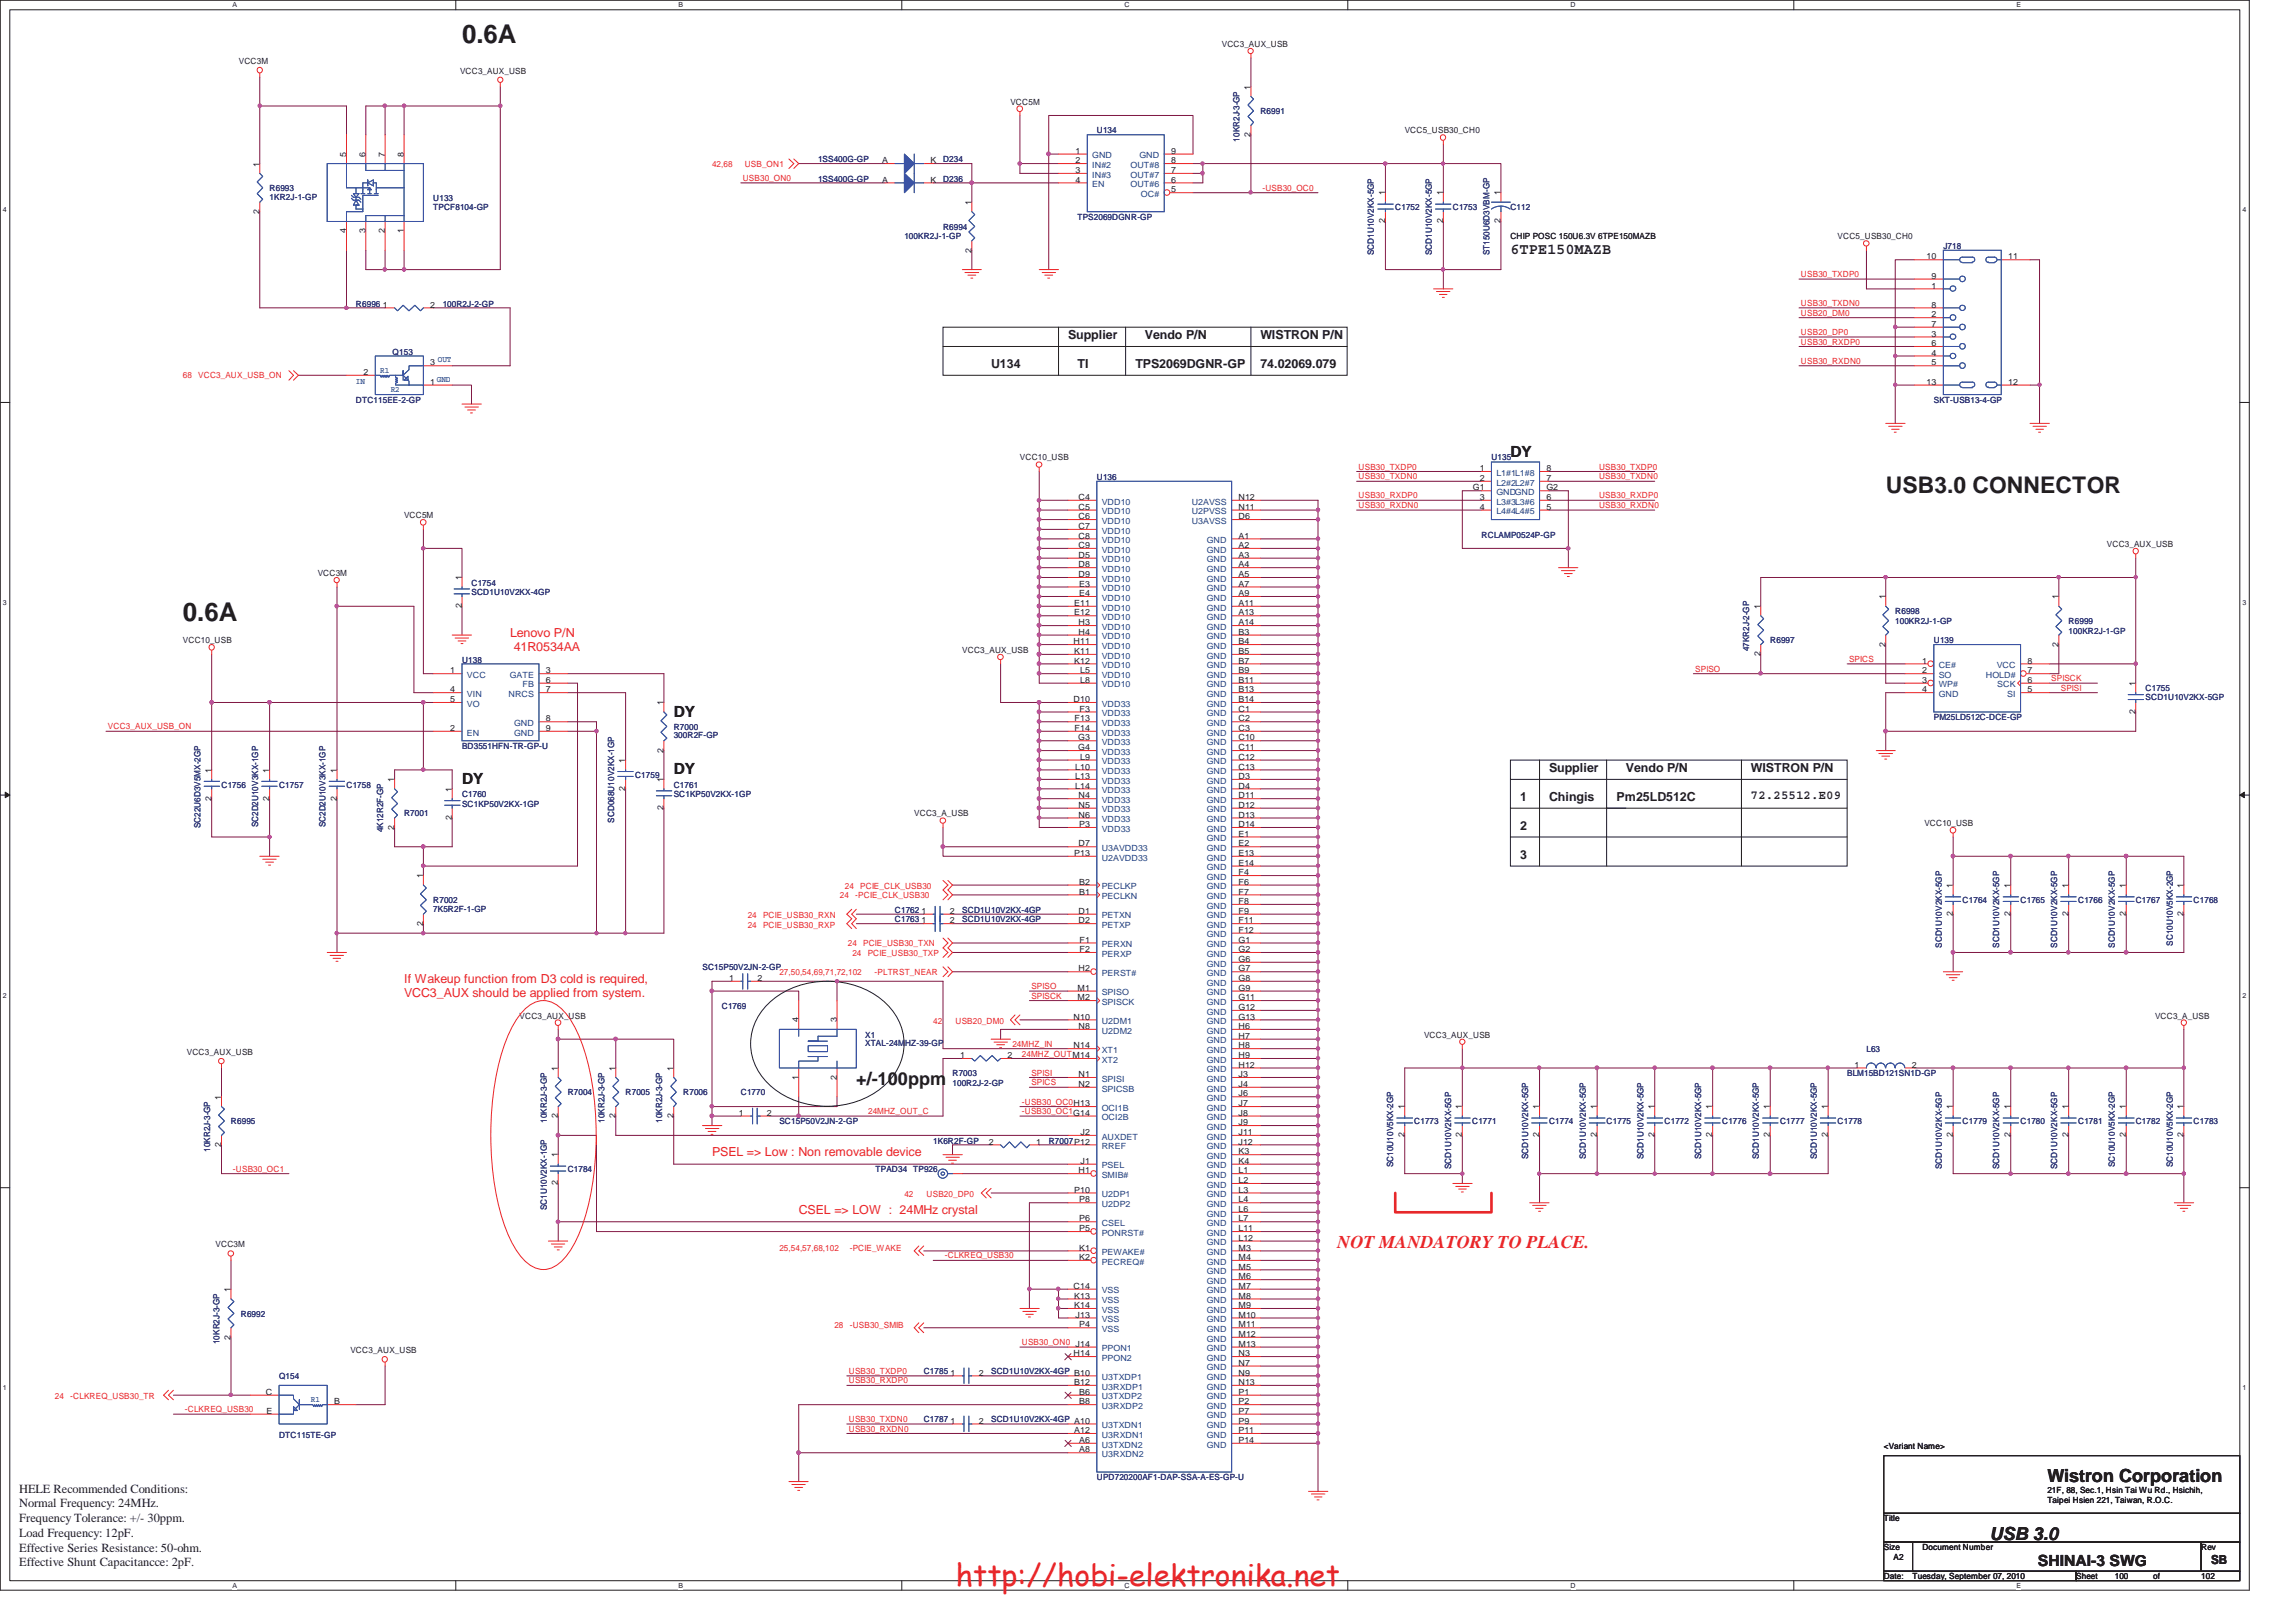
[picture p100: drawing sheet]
<svg xmlns="http://www.w3.org/2000/svg" width="297mm" height="210mm" viewBox="0 0 297 210" stroke-linecap="round" stroke-linejoin="round" font-family="sans-serif">
<defs><g id="words">
<text font-size="3.9" fill="#ed2024" x="123.7" y="205.2">http://hobi-elektronika.net</text>
<g font-size="3.3" fill="#231f20">
<text x="59.8" y="5.6">0.6A</text>
<text x="23.7" y="80.3">0.6A</text>
</g>
<text font-size="3" fill="#231f20" x="244" y="63.8">USB3.0 CONNECTOR</text>
<g font-size="2.3" fill="#231f20">
<text x="110.8" y="140.3">+/-100ppm</text>
<text x="264.9" y="191.7">Wistron Corporation</text>
<text x="257.4" y="199.2">USB 3.0</text>
</g>
<text font-size="2.3" fill="#ec2426" x="173" y="161.5">NOT MANDATORY TO PLACE.</text>
<g font-size="2" fill="#231f20">
<text x="195.4" y="32.8">6TPE150MAZB</text>
<text x="195.4" y="59.1">DY</text>
<text x="87.2" y="92.7">DY</text>
<text x="59.8" y="101.5">DY</text>
<text x="87.2" y="100.2">DY</text>
<text x="263.6" y="202.6">SHINAI-3 SWG</text>
</g>
<g font-size="1.6" fill="#231f20">
<text x="128.2" y="47.6">U134</text>
<text x="138.2" y="43.9">Supplier</text>
<text x="139.4" y="47.6">TI</text>
<text x="146.9" y="47.6">TPS2069DGNR-GP</text>
<text x="148.1" y="43.9">Vendo P/N</text>
<text x="163.1" y="43.9">WISTRON P/N</text>
<text x="163.1" y="47.6">74.02069.079</text>
<text x="200.4" y="99.9">Supplier</text>
<text x="210.4" y="99.9">Vendo P/N</text>
<text x="226.5" y="99.9">WISTRON P/N</text>
<text x="196.7" y="103.6">1</text>
<text x="196.7" y="107.4">2</text>
<text x="200.4" y="103.6">Chingis</text>
<text x="209.1" y="103.6">Pm25LD512C</text>
<text x="226.5" y="103.4">72.25512.E09</text>
<text x="196.7" y="111.1">3</text>
<text x="2.5" y="193.1">HELE Recommended Conditions:</text>
<text x="2.5" y="195">Normal Frequency: 24MHz.</text>
<text x="2.5" y="196.9">Frequency Tolerance: +/- 30ppm.</text>
<text x="2.5" y="198.8">Load Frequency: 12pF.</text>
<text x="2.5" y="200.7">Effective Series Resistance: 50-ohm.</text>
<text x="2.5" y="202.6">Effective Shunt Capacitancce: 2pF.</text>
<text x="286" y="202.3">SB</text>
</g>
<g font-size="1.6" fill="#ec2426">
<text x="66" y="82.4">Lenovo P/N</text>
<text x="66.5" y="84.2">41R0534AA</text>
<text x="52.3" y="127.2">If Wakeup function from D3 cold is required,</text>
<text x="52.3" y="129">VCC3_AUX should be applied from system.</text>
<text x="92.1" y="149.6">PSEL =&gt; Low : Non removable device</text>
<text x="103.3" y="157.1">CSEL =&gt; LOW : 24MHz crystal</text>
</g>
<g font-size="1.1" fill="#231f20">
<text x="30.9" y="8.3">VCC3M</text>
<text x="59.5" y="9.6">VCC3_AUX_USB</text>
<text x="158.1" y="6.1">VCC3_AUX_USB</text>
<text x="161.8" y="11.6" transform="rotate(-90 161.8 11.6)">1</text>
<text x="130.7" y="13.5">VCC5M</text>
<text x="161.8" y="17.7" transform="rotate(-90 161.8 17.7)">2</text>
<text x="181.7" y="17.3">VCC5_USB30_CH0</text>
<text x="33.6" y="21.5" transform="rotate(-90 33.6 21.5)">1</text>
<text x="44.8" y="20.3" transform="rotate(-90 44.8 20.3)">5</text>
<text x="47.3" y="20.3" transform="rotate(-90 47.3 20.3)">6</text>
<text x="49.8" y="20.3" transform="rotate(-90 49.8 20.3)">7</text>
<text x="52.2" y="20.3" transform="rotate(-90 52.2 20.3)">8</text>
<text x="114.1" y="21.1">A</text>
<text x="114.1" y="23.6">A</text>
<text x="120.4" y="21.1">K</text>
<text x="120.4" y="23.6">K</text>
<text x="139.1" y="19.9">1</text>
<text x="139.1" y="21.1">2</text>
<text x="139.1" y="22.4">3</text>
<text x="139.1" y="23.6">4</text>
<text x="151.5" y="23.6">6</text>
<text x="151.5" y="22.4">7</text>
<text x="151.5" y="21.1">8</text>
<text x="151.5" y="19.9">9</text>
<text x="33.6" y="27.7" transform="rotate(-90 33.6 27.7)">2</text>
<text x="125.7" y="26.5" transform="rotate(-90 125.7 26.5)">1</text>
<text x="151.5" y="24.9">5</text>
<text x="179.2" y="28.9" transform="rotate(-90 179.2 28.9)">2</text>
<text x="179.2" y="25.3" transform="rotate(-90 179.2 25.3)">1</text>
<text x="186.7" y="28.9" transform="rotate(-90 186.7 28.9)">2</text>
<text x="186.7" y="25.3" transform="rotate(-90 186.7 25.3)">1</text>
<text x="194.1" y="28.9" transform="rotate(-90 194.1 28.9)">2</text>
<text x="194.1" y="25.3" transform="rotate(-90 194.1 25.3)">1</text>
<text x="44.8" y="30.2" transform="rotate(-90 44.8 30.2)">4</text>
<text x="47.3" y="30.2" transform="rotate(-90 47.3 30.2)">3</text>
<text x="49.8" y="30.2" transform="rotate(-90 49.8 30.2)">2</text>
<text x="52.2" y="30.2" transform="rotate(-90 52.2 30.2)">1</text>
<text x="125.7" y="32.7" transform="rotate(-90 125.7 32.7)">2</text>
<text x="195.4" y="30.9">CHIP POSC 150U6.3V 6TPE150MAZB</text>
<text x="237.7" y="30.9">VCC5_USB30_CH0</text>
<text x="249.3" y="33.6">10</text>
<text x="259.8" y="33.6">11</text>
<text x="49.5" y="39.8">1</text>
<text x="55.7" y="39.8">2</text>
<text x="249.9" y="37.3">1</text>
<text x="249.9" y="41.1">2</text>
<text x="249.9" y="39.8">8</text>
<text x="249.9" y="36.1">9</text>
<text x="55.7" y="47.3">3</text>
<text x="249.9" y="43.6">3</text>
<text x="249.9" y="46">4</text>
<text x="249.9" y="47.3">5</text>
<text x="249.9" y="44.8">6</text>
<text x="249.9" y="42.3">7</text>
<text x="47" y="48.5">2</text>
<text x="55.7" y="49.8">1</text>
<text x="249.3" y="49.8">13</text>
<text x="259.8" y="49.8">12</text>
<text x="131.9" y="59.6">VCC10_USB</text>
<text x="139.5" y="64.7">C4</text>
<text x="139.5" y="66">C5</text>
<text x="160.2" y="64.7">N12</text>
<text x="160.2" y="66">N11</text>
<text x="190.5" y="63.5">G1</text>
<text x="191.4" y="61">1</text>
<text x="191.4" y="62.2">2</text>
<text x="191.4" y="64.7">3</text>
<text x="191.4" y="66">4</text>
<text x="200.1" y="63.5">G2</text>
<text x="200.1" y="66">5</text>
<text x="200.1" y="64.7">6</text>
<text x="200.1" y="62.2">7</text>
<text x="200.1" y="61">8</text>
<text x="52.3" y="67.1">VCC5M</text>
<text x="139.5" y="67.2">C6</text>
<text x="139.5" y="68.4">C7</text>
<text x="139.5" y="69.7">C8</text>
<text x="139.5" y="70.9">C9</text>
<text x="160.2" y="69.7">A1</text>
<text x="160.2" y="70.9">A2</text>
<text x="160.2" y="67.2">D6</text>
<text x="272.6" y="70.8">VCC3_AUX_USB</text>
<text x="41.1" y="74.5">VCC3M</text>
<text x="59.7" y="75.1" transform="rotate(-90 59.7 75.1)">1</text>
<text x="139.5" y="72.2">D5</text>
<text x="139.5" y="73.4">D8</text>
<text x="139.5" y="74.7">D9</text>
<text x="139.6" y="75.9">E3</text>
<text x="139.6" y="77.1">E4</text>
<text x="160.2" y="72.2">A3</text>
<text x="160.2" y="73.4">A4</text>
<text x="160.2" y="74.7">A5</text>
<text x="160.2" y="75.9">A7</text>
<text x="160.2" y="77.1">A9</text>
<text x="243.9" y="77.6" transform="rotate(-90 243.9 77.6)">1</text>
<text x="266.3" y="77.6" transform="rotate(-90 266.3 77.6)">1</text>
<text x="23.7" y="83.2">VCC10_USB</text>
<text x="59.7" y="78.7" transform="rotate(-90 59.7 78.7)">2</text>
<text x="138.9" y="83.4">H11</text>
<text x="139" y="78.4">E11</text>
<text x="139" y="79.6">E12</text>
<text x="139.5" y="80.9">H3</text>
<text x="139.5" y="82.1">H4</text>
<text x="160.2" y="78.4">A11</text>
<text x="160.2" y="79.6">A13</text>
<text x="160.2" y="80.9">A14</text>
<text x="160.2" y="82.1">B3</text>
<text x="160.2" y="83.4">B4</text>
<text x="227.8" y="78.8" transform="rotate(-90 227.8 78.8)">1</text>
<text x="243.9" y="83.7" transform="rotate(-90 243.9 83.7)">2</text>
<text x="266.3" y="83.7" transform="rotate(-90 266.3 83.7)">2</text>
<text x="58.2" y="87.1">1</text>
<text x="58.2" y="89.6">4</text>
<text x="70.6" y="87.1">3</text>
<text x="70.6" y="89.6">7</text>
<text x="70.6" y="88.3">6</text>
<text x="124.5" y="84.5">VCC3_AUX_USB</text>
<text x="139" y="84.6">K11</text>
<text x="139" y="85.8">K12</text>
<text x="139.7" y="87.1">L5</text>
<text x="139.7" y="88.3">L8</text>
<text x="160.2" y="84.6">B5</text>
<text x="160.2" y="85.8">B7</text>
<text x="160.2" y="87.1">B9</text>
<text x="160.2" y="88.3">B11</text>
<text x="160.2" y="89.6">B13</text>
<text x="227.8" y="84.9" transform="rotate(-90 227.8 84.9)">2</text>
<text x="248.7" y="85.8">1</text>
<text x="248.7" y="87.1">2</text>
<text x="248.7" y="88.3">3</text>
<text x="248.7" y="89.6">4</text>
<text x="262.3" y="88.3">6</text>
<text x="262.3" y="85.8">8</text>
<text x="262.3" y="87.1">7</text>
<text x="262.3" y="89.6">5</text>
<text x="276.3" y="88.7" transform="rotate(-90 276.3 88.7)">1</text>
<text x="58.2" y="94.6">2</text>
<text x="58.2" y="90.8">5</text>
<text x="70.6" y="93.3">8</text>
<text x="70.6" y="94.6">9</text>
<text x="85.8" y="91.2" transform="rotate(-90 85.8 91.2)">1</text>
<text x="138.9" y="90.8">D10</text>
<text x="139" y="93.3">F13</text>
<text x="139" y="94.6">F14</text>
<text x="139.5" y="95.8">G3</text>
<text x="139.7" y="92.1">F3</text>
<text x="160.2" y="90.8">B14</text>
<text x="160.2" y="92.1">C1</text>
<text x="160.2" y="93.3">C2</text>
<text x="160.2" y="94.6">C3</text>
<text x="160.2" y="95.8">C10</text>
<text x="276.3" y="92.4" transform="rotate(-90 276.3 92.4)">2</text>
<text x="27.3" y="99.9" transform="rotate(-90 27.3 99.9)">1</text>
<text x="34.8" y="99.9" transform="rotate(-90 34.8 99.9)">1</text>
<text x="43.6" y="99.9" transform="rotate(-90 43.6 99.9)">1</text>
<text x="51" y="101.2" transform="rotate(-90 51 101.2)">1</text>
<text x="80.9" y="98.7" transform="rotate(-90 80.9 98.7)">1</text>
<text x="85.8" y="101.2" transform="rotate(-90 85.8 101.2)">1</text>
<text x="85.8" y="97.4" transform="rotate(-90 85.8 97.4)">2</text>
<text x="139.1" y="99.6">L10</text>
<text x="139.1" y="100.8">L13</text>
<text x="139.5" y="97.1">G4</text>
<text x="139.7" y="98.3">L9</text>
<text x="160.2" y="97.1">C11</text>
<text x="160.2" y="98.3">C12</text>
<text x="160.2" y="99.6">C13</text>
<text x="160.2" y="100.8">D3</text>
<text x="27.3" y="103.6" transform="rotate(-90 27.3 103.6)">2</text>
<text x="34.8" y="103.6" transform="rotate(-90 34.8 103.6)">2</text>
<text x="43.6" y="103.6" transform="rotate(-90 43.6 103.6)">2</text>
<text x="51" y="107.4" transform="rotate(-90 51 107.4)">2</text>
<text x="58.5" y="106.1" transform="rotate(-90 58.5 106.1)">2</text>
<text x="58.5" y="102.4" transform="rotate(-90 58.5 102.4)">1</text>
<text x="80.9" y="102.4" transform="rotate(-90 80.9 102.4)">2</text>
<text x="85.8" y="104.9" transform="rotate(-90 85.8 104.9)">2</text>
<text x="118.3" y="105.6">VCC3_A_USB</text>
<text x="139.1" y="102">L14</text>
<text x="139.5" y="103.3">N4</text>
<text x="139.5" y="104.5">N5</text>
<text x="139.5" y="105.8">N6</text>
<text x="139.6" y="107">P3</text>
<text x="160.2" y="102">D4</text>
<text x="160.2" y="103.3">D11</text>
<text x="160.2" y="104.5">D12</text>
<text x="160.2" y="105.8">D13</text>
<text x="160.2" y="107">D14</text>
<text x="249" y="106.9">VCC10_USB</text>
<text x="54.7" y="113.6" transform="rotate(-90 54.7 113.6)">1</text>
<text x="139" y="110.7">P13</text>
<text x="139.5" y="109.5">D7</text>
<text x="160.2" y="108.2">E1</text>
<text x="160.2" y="109.5">E2</text>
<text x="160.2" y="110.7">E13</text>
<text x="160.2" y="112">E14</text>
<text x="160.2" y="113.2">F4</text>
<text x="54.7" y="119.8" transform="rotate(-90 54.7 119.8)">2</text>
<text x="119.2" y="119.5">1</text>
<text x="119.2" y="118.2">1</text>
<text x="122.9" y="119.5">2</text>
<text x="122.9" y="118.2">2</text>
<text x="139.5" y="118.2">D1</text>
<text x="139.5" y="119.5">D2</text>
<text x="139.6" y="115.7">B1</text>
<text x="139.6" y="114.5">B2</text>
<text x="160.2" y="114.5">F6</text>
<text x="160.2" y="115.7">F7</text>
<text x="160.2" y="117">F8</text>
<text x="160.2" y="118.2">F9</text>
<text x="160.2" y="119.5">F11</text>
<text x="252.6" y="118.5" transform="rotate(-90 252.6 118.5)">2</text>
<text x="252.6" y="114.9" transform="rotate(-90 252.6 114.9)">1</text>
<text x="260.1" y="118.5" transform="rotate(-90 260.1 118.5)">2</text>
<text x="260.1" y="114.9" transform="rotate(-90 260.1 114.9)">1</text>
<text x="267.6" y="118.5" transform="rotate(-90 267.6 118.5)">2</text>
<text x="267.6" y="114.9" transform="rotate(-90 267.6 114.9)">1</text>
<text x="275" y="118.5" transform="rotate(-90 275 118.5)">2</text>
<text x="275" y="114.9" transform="rotate(-90 275 114.9)">1</text>
<text x="282.5" y="118.5" transform="rotate(-90 282.5 118.5)">2</text>
<text x="282.5" y="114.9" transform="rotate(-90 282.5 114.9)">1</text>
<text x="139.5" y="125.7">H2</text>
<text x="139.7" y="122">F1</text>
<text x="139.7" y="123.2">F2</text>
<text x="160.2" y="120.7">F12</text>
<text x="160.2" y="122">G1</text>
<text x="160.2" y="123.2">G2</text>
<text x="160.2" y="124.5">G6</text>
<text x="160.2" y="125.7">G7</text>
<text x="67.2" y="131.8">VCC3_AUX_USB</text>
<text x="94.3" y="126.9">1</text>
<text x="98" y="126.9">2</text>
<text x="138.9" y="131.9">N10</text>
<text x="139.4" y="128.2">M1</text>
<text x="139.4" y="129.4">M2</text>
<text x="160.2" y="126.9">G8</text>
<text x="160.2" y="128.2">G9</text>
<text x="160.2" y="129.4">G11</text>
<text x="160.2" y="130.7">G12</text>
<text x="160.2" y="131.9">G13</text>
<text x="278.8" y="131.8">VCC3_A_USB</text>
<text x="24.2" y="136.5">VCC3_AUX_USB</text>
<text x="103.3" y="132.3" transform="rotate(-90 103.3 132.3)">4</text>
<text x="108.2" y="132.3" transform="rotate(-90 108.2 132.3)">3</text>
<text x="124.2" y="136.9">1</text>
<text x="130.3" y="136.9">2</text>
<text x="138.9" y="135.6">N14</text>
<text x="139.5" y="133.1">N8</text>
<text x="160.2" y="133.1">H6</text>
<text x="160.2" y="134.4">H7</text>
<text x="160.2" y="135.6">H8</text>
<text x="160.2" y="136.9">H9</text>
<text x="184.2" y="134.2">VCC3_AUX_USB</text>
<text x="28.6" y="142.3" transform="rotate(-90 28.6 142.3)">1</text>
<text x="72.2" y="138.5" transform="rotate(-90 72.2 138.5)">1</text>
<text x="79.6" y="138.5" transform="rotate(-90 79.6 138.5)">1</text>
<text x="87.1" y="138.5" transform="rotate(-90 87.1 138.5)">1</text>
<text x="103.3" y="139.7" transform="rotate(-90 103.3 139.7)">1</text>
<text x="108.2" y="139.7" transform="rotate(-90 108.2 139.7)">2</text>
<text x="139.5" y="139.4">N1</text>
<text x="139.5" y="140.6">N2</text>
<text x="160.2" y="138.1">H12</text>
<text x="160.2" y="139.4">J3</text>
<text x="160.2" y="140.6">J4</text>
<text x="160.2" y="141.9">J6</text>
<text x="160.2" y="143.1">J7</text>
<text x="181.7" y="143.5" transform="rotate(-90 181.7 143.5)">1</text>
<text x="189.1" y="143.5" transform="rotate(-90 189.1 143.5)">1</text>
<text x="199.1" y="143.5" transform="rotate(-90 199.1 143.5)">1</text>
<text x="206.6" y="143.5" transform="rotate(-90 206.6 143.5)">1</text>
<text x="214" y="143.5" transform="rotate(-90 214 143.5)">1</text>
<text x="221.5" y="143.5" transform="rotate(-90 221.5 143.5)">1</text>
<text x="229" y="143.5" transform="rotate(-90 229 143.5)">1</text>
<text x="236.5" y="143.5" transform="rotate(-90 236.5 143.5)">1</text>
<text x="239.9" y="138.1">1</text>
<text x="247.4" y="138.1">2</text>
<text x="252.6" y="143.5" transform="rotate(-90 252.6 143.5)">1</text>
<text x="260.1" y="143.5" transform="rotate(-90 260.1 143.5)">1</text>
<text x="267.6" y="143.5" transform="rotate(-90 267.6 143.5)">1</text>
<text x="275" y="143.5" transform="rotate(-90 275 143.5)">1</text>
<text x="282.5" y="143.5" transform="rotate(-90 282.5 143.5)">1</text>
<text x="28.6" y="148.4" transform="rotate(-90 28.6 148.4)">2</text>
<text x="72.2" y="149.7" transform="rotate(-90 72.2 149.7)">1</text>
<text x="72.2" y="144.7" transform="rotate(-90 72.2 144.7)">2</text>
<text x="79.6" y="144.7" transform="rotate(-90 79.6 144.7)">2</text>
<text x="87.1" y="144.7" transform="rotate(-90 87.1 144.7)">2</text>
<text x="95.6" y="144.4">1</text>
<text x="99.2" y="144.4">2</text>
<text x="127.9" y="148.1">2</text>
<text x="134.1" y="148.1">1</text>
<text x="139.8" y="146.9">J2</text>
<text x="160.2" y="144.4">J8</text>
<text x="160.2" y="145.6">J9</text>
<text x="160.2" y="146.9">J11</text>
<text x="160.2" y="148.1">J12</text>
<text x="160.2" y="149.3">K3</text>
<text x="181.7" y="147.1" transform="rotate(-90 181.7 147.1)">2</text>
<text x="189.1" y="147.1" transform="rotate(-90 189.1 147.1)">2</text>
<text x="199.1" y="147.1" transform="rotate(-90 199.1 147.1)">2</text>
<text x="206.6" y="147.1" transform="rotate(-90 206.6 147.1)">2</text>
<text x="214" y="147.1" transform="rotate(-90 214 147.1)">2</text>
<text x="221.5" y="147.1" transform="rotate(-90 221.5 147.1)">2</text>
<text x="229" y="147.1" transform="rotate(-90 229 147.1)">2</text>
<text x="236.5" y="147.1" transform="rotate(-90 236.5 147.1)">2</text>
<text x="252.6" y="147.1" transform="rotate(-90 252.6 147.1)">2</text>
<text x="260.1" y="147.1" transform="rotate(-90 260.1 147.1)">2</text>
<text x="267.6" y="147.1" transform="rotate(-90 267.6 147.1)">2</text>
<text x="275" y="147.1" transform="rotate(-90 275 147.1)">2</text>
<text x="282.5" y="147.1" transform="rotate(-90 282.5 147.1)">2</text>
<text x="72.2" y="153.4" transform="rotate(-90 72.2 153.4)">2</text>
<text x="139" y="154.3">P10</text>
<text x="139.5" y="151.8">H1</text>
<text x="139.6" y="155.6">P8</text>
<text x="139.8" y="150.6">J1</text>
<text x="160.2" y="150.6">K4</text>
<text x="160.2" y="151.8">L1</text>
<text x="160.2" y="153.1">L2</text>
<text x="160.2" y="154.3">L3</text>
<text x="160.2" y="155.6">L4</text>
<text x="27.9" y="161.4">VCC3M</text>
<text x="139.6" y="159.3">P5</text>
<text x="139.6" y="158">P6</text>
<text x="139.6" y="161.8">K1</text>
<text x="160.2" y="156.8">L6</text>
<text x="160.2" y="158">L7</text>
<text x="160.2" y="159.3">L11</text>
<text x="160.2" y="160.5">L12</text>
<text x="160.2" y="161.8">M3</text>
<text x="29.8" y="167.2" transform="rotate(-90 29.8 167.2)">1</text>
<text x="138.9" y="166.7">C14</text>
<text x="139.6" y="163">K2</text>
<text x="160.2" y="163">M4</text>
<text x="160.2" y="164.3">M5</text>
<text x="160.2" y="165.5">M6</text>
<text x="160.2" y="166.7">M7</text>
<text x="29.8" y="173.3" transform="rotate(-90 29.8 173.3)">2</text>
<text x="139" y="168">K13</text>
<text x="139" y="169.2">K14</text>
<text x="139.1" y="170.5">J13</text>
<text x="139.6" y="171.7">P4</text>
<text x="160.2" y="168">M8</text>
<text x="160.2" y="169.2">M9</text>
<text x="160.2" y="170.5">M10</text>
<text x="160.2" y="171.7">M11</text>
<text x="160.2" y="173">M12</text>
<text x="45.3" y="175.1">VCC3_AUX_USB</text>
<text x="123" y="178">1</text>
<text x="126.6" y="178">2</text>
<text x="138.9" y="175.5">H14</text>
<text x="139" y="179.2">B12</text>
<text x="160.2" y="174.2">M13</text>
<text x="160.2" y="175.5">N3</text>
<text x="160.2" y="176.7">N7</text>
<text x="160.2" y="178">N9</text>
<text x="160.2" y="179.2">N13</text>
<text x="34.4" y="180.5">C</text>
<text x="34.5" y="182.9">E</text>
<text x="43.2" y="181.7">B</text>
<text x="123" y="184.2">1</text>
<text x="126.6" y="184.2">2</text>
<text x="139" y="185.4">A12</text>
<text x="139.6" y="180.5">B6</text>
<text x="139.6" y="181.7">B8</text>
<text x="160.2" y="180.5">P1</text>
<text x="160.2" y="181.7">P2</text>
<text x="160.2" y="182.9">P7</text>
<text x="160.2" y="184.2">P9</text>
<text x="160.2" y="185.4">P11</text>
<text x="139.6" y="186.7">A6</text>
<text x="139.6" y="187.9">A8</text>
<text x="160.2" y="186.7">P14</text>
<text x="243.7" y="187.5">&lt;Variant Name&gt;</text>
<text x="243.7" y="196.8">Title</text>
<text x="264.9" y="193.1">21F, 88, Sec.1, Hsin Tai Wu Rd., Hsichih,</text>
<text x="264.9" y="194.5">Taipei Hsien 221, Taiwan, R.O.C.</text>
<text x="243.7" y="200.6">Size</text>
<text x="245" y="201.8">A2</text>
<text x="248.7" y="200.6">Document Number</text>
<text x="284.8" y="200.6">Rev</text>
<text x="243.7" y="204.3">Date:</text>
<text x="247.4" y="204.3">Tuesday, September 07, 2010</text>
<text x="268.6" y="204.3">Sheet</text>
<text x="273.6" y="204.3">100</text>
<text x="278.6" y="204.3">of</text>
<text x="284.8" y="204.3">102</text>
</g>
<g font-size="1.1" fill="#2d2d72">
<text x="141.9" y="17.3">U134</text>
<text x="163.1" y="14.8">R6991</text>
<text x="105.8" y="21">1SS400G-GP</text>
<text x="105.8" y="23.5">1SS400G-GP</text>
<text x="122" y="21">D234</text>
<text x="122" y="23.5">D236</text>
<text x="160.4" y="18.3" transform="rotate(-90 160.4 18.3)">10KR2J-3-GP</text>
<text x="34.9" y="24.7">R6993</text>
<text x="34.9" y="25.9">1KR2J-1-GP</text>
<text x="56" y="26">U133</text>
<text x="56" y="27.2">TPCF8104-GP</text>
<text x="122" y="29.7">R6994</text>
<text x="139.4" y="28.4">TPS2069DGNR-GP</text>
<text x="180.5" y="27.2">C1752</text>
<text x="188" y="27.2">C1753</text>
<text x="195.4" y="27.2">C112</text>
<text x="117" y="30.9">100KR2J-1-GP</text>
<text x="177.8" y="33" transform="rotate(-90 177.8 33)">SCD1U10V2KX-5GP</text>
<text x="185.2" y="33" transform="rotate(-90 185.2 33)">SCD1U10V2KX-5GP</text>
<text x="192.7" y="33" transform="rotate(-90 192.7 33)">ST150U6D3VBM-GP</text>
<text x="251.4" y="32.2">J718</text>
<text x="46.1" y="39.7">R6996</text>
<text x="57.3" y="39.7">100R2J-2-GP</text>
<text x="50.8" y="45.9">Q153</text>
<text x="46.1" y="52.1">DTC115EE-2-GP</text>
<text x="250.2" y="52.1">SKT-USB13-4-GP</text>
<text x="193" y="59.6">U135</text>
<text x="141.9" y="62.1">U136</text>
<text x="191.7" y="69.6">RCLAMP0524P-GP</text>
<text x="61" y="75.8">C1754</text>
<text x="61" y="77">SCD1U10V2KX-4GP</text>
<text x="229" y="83.2">R6997</text>
<text x="245.2" y="79.5">R6998</text>
<text x="245.2" y="80.7">100KR2J-1-GP</text>
<text x="250.2" y="83.2">U139</text>
<text x="267.6" y="80.7">R6999</text>
<text x="267.6" y="82">100KR2J-1-GP</text>
<text x="59.8" y="85.7">U138</text>
<text x="226.3" y="84.3" transform="rotate(-90 226.3 84.3)">47KR2J-2-GP</text>
<text x="277.6" y="89.4">C1755</text>
<text x="87.2" y="94.4">R7000</text>
<text x="87.2" y="95.5">300R2F-GP</text>
<text x="250.2" y="93.2">PM25LD512C-DCE-GP</text>
<text x="277.6" y="90.5">SCD1U10V2KX-5GP</text>
<text x="28.7" y="101.9">C1756</text>
<text x="36.1" y="101.9">C1757</text>
<text x="44.8" y="101.9">C1758</text>
<text x="59.8" y="96.9">BD3551HFN-TR-GP-U</text>
<text x="82.2" y="100.7">C1759</text>
<text x="87.2" y="101.9">C1761</text>
<text x="25.9" y="107.2" transform="rotate(-90 25.9 107.2)">SC22U6D3V5MX-2GP</text>
<text x="33.4" y="107.1" transform="rotate(-90 33.4 107.1)">SC2D2U10V3KX-1GP</text>
<text x="42.1" y="107.1" transform="rotate(-90 42.1 107.1)">SC2D2U10V3KX-1GP</text>
<text x="49.6" y="107.7" transform="rotate(-90 49.6 107.7)">4K12R2F-GP</text>
<text x="52.3" y="105.6">R7001</text>
<text x="59.8" y="103.1">C1760</text>
<text x="59.8" y="104.4">SC1KP50V2KX-1GP</text>
<text x="79.5" y="106.4" transform="rotate(-90 79.5 106.4)">SCD068U10V2KX-1GP</text>
<text x="87.2" y="103.1">SC1KP50V2KX-1GP</text>
<text x="56" y="116.8">R7002</text>
<text x="56" y="117.9">7K5R2F-1-GP</text>
<text x="115.8" y="119.3">C1763</text>
<text x="115.8" y="118.1">C1762</text>
<text x="124.5" y="119.3">SCD1U10V2KX-4GP</text>
<text x="124.5" y="118.1">SCD1U10V2KX-4GP</text>
<text x="253.9" y="116.8">C1764</text>
<text x="261.4" y="116.8">C1765</text>
<text x="268.9" y="116.8">C1766</text>
<text x="276.3" y="116.8">C1767</text>
<text x="283.8" y="116.8">C1768</text>
<text x="90.9" y="125.6">SC15P50V2JN-2-GP</text>
<text x="251.2" y="122.6" transform="rotate(-90 251.2 122.6)">SCD1U10V2KX-5GP</text>
<text x="258.7" y="122.6" transform="rotate(-90 258.7 122.6)">SCD1U10V2KX-5GP</text>
<text x="266.1" y="122.6" transform="rotate(-90 266.1 122.6)">SCD1U10V2KX-5GP</text>
<text x="273.6" y="122.6" transform="rotate(-90 273.6 122.6)">SCD1U10V2KX-5GP</text>
<text x="281.1" y="122.4" transform="rotate(-90 281.1 122.4)">SC10U10V5KX-2GP</text>
<text x="93.4" y="130.5">C1769</text>
<text x="111.9" y="134.2">X1</text>
<text x="111.9" y="135.4">XTAL-24MHZ-39-GP</text>
<text x="241.5" y="136.1">L63</text>
<text x="73.4" y="141.7">R7004</text>
<text x="80.9" y="141.7">R7005</text>
<text x="88.4" y="141.7">R7006</text>
<text x="95.8" y="141.7">C1770</text>
<text x="123.2" y="139.2">R7003</text>
<text x="123.2" y="140.5">100R2J-2-GP</text>
<text x="239" y="139.2">BLM15BD121SN1D-GP</text>
<text x="27.2" y="149" transform="rotate(-90 27.2 149)">10KR2J-3-GP</text>
<text x="29.9" y="145.5">R6995</text>
<text x="70.7" y="145.3" transform="rotate(-90 70.7 145.3)">10KR2J-3-GP</text>
<text x="78.2" y="145.3" transform="rotate(-90 78.2 145.3)">10KR2J-3-GP</text>
<text x="85.7" y="145.3" transform="rotate(-90 85.7 145.3)">10KR2J-3-GP</text>
<text x="100.8" y="145.5">SC15P50V2JN-2-GP</text>
<text x="120.7" y="148">1K6R2F-GP</text>
<text x="135.7" y="148">R7007P12</text>
<text x="183" y="145.5">C1773</text>
<text x="190.5" y="145.5">C1771</text>
<text x="197.7" y="150" transform="rotate(-90 197.7 150)">SCD1U10V2KX-5GP</text>
<text x="200.4" y="145.5">C1774</text>
<text x="205.1" y="150" transform="rotate(-90 205.1 150)">SCD1U10V2KX-5GP</text>
<text x="207.9" y="145.5">C1775</text>
<text x="212.6" y="150" transform="rotate(-90 212.6 150)">SCD1U10V2KX-5GP</text>
<text x="215.3" y="145.5">C1772</text>
<text x="220.1" y="150" transform="rotate(-90 220.1 150)">SCD1U10V2KX-5GP</text>
<text x="222.8" y="145.5">C1776</text>
<text x="227.5" y="150" transform="rotate(-90 227.5 150)">SCD1U10V2KX-5GP</text>
<text x="230.3" y="145.5">C1777</text>
<text x="235" y="150" transform="rotate(-90 235 150)">SCD1U10V2KX-5GP</text>
<text x="237.7" y="145.5">C1778</text>
<text x="253.9" y="145.5">C1779</text>
<text x="261.4" y="145.5">C1780</text>
<text x="268.9" y="145.5">C1781</text>
<text x="276.3" y="145.5">C1782</text>
<text x="283.8" y="145.5">C1783</text>
<text x="73.4" y="151.7">C1784</text>
<text x="113.3" y="151.7">TPAD34 TP926</text>
<text x="180.3" y="151" transform="rotate(-90 180.3 151)">SC10U10V5KX-2GP</text>
<text x="187.7" y="151.3" transform="rotate(-90 187.7 151.3)">SCD1U10V2KX-5GP</text>
<text x="251.2" y="151.3" transform="rotate(-90 251.2 151.3)">SCD1U10V2KX-5GP</text>
<text x="258.7" y="151.3" transform="rotate(-90 258.7 151.3)">SCD1U10V2KX-5GP</text>
<text x="266.1" y="151.3" transform="rotate(-90 266.1 151.3)">SCD1U10V2KX-5GP</text>
<text x="273.6" y="151" transform="rotate(-90 273.6 151)">SC10U10V5KX-2GP</text>
<text x="281.1" y="151" transform="rotate(-90 281.1 151)">SC10U10V5KX-2GP</text>
<text x="70.7" y="156.6" transform="rotate(-90 70.7 156.6)">SC1U10V2KX-1GP</text>
<text x="28.4" y="173.9" transform="rotate(-90 28.4 173.9)">10KR2J-3-GP</text>
<text x="31.2" y="170.3">R6992</text>
<text x="36.1" y="178.4">Q154</text>
<text x="119.5" y="177.8">C1785</text>
<text x="128.2" y="177.8">SCD1U10V2KX-4GP B10</text>
<text x="119.5" y="184">C1787</text>
<text x="128.2" y="184">SCD1U10V2KX-4GP A10</text>
<text x="36.1" y="186">DTC115TE-GP</text>
<text x="141.9" y="191.5">UPD720200AF1-DAP-SSA-A-ES-GP-U</text>
</g>
<g font-size="1.1" fill="#ec2426">
<text x="92.1" y="21.6">42,68</text>
<text x="96.1" y="23.4">USB30_ON0</text>
<text x="96.3" y="21.6">USB_ON1</text>
<text x="163.3" y="24.7">-USB30_OC0</text>
<text x="233" y="35.9">USB30_TXDP0</text>
<text x="233" y="39.6">USB30_TXDN0</text>
<text x="233" y="40.8">USB20_DM0</text>
<text x="233" y="44.6">USB30_RXDP0</text>
<text x="233" y="43.3">USB20_DP0</text>
<text x="233" y="47.1">USB30_RXDN0</text>
<text x="23.7" y="48.9">68</text>
<text x="25.7" y="48.9">VCC3_AUX_USB_ON</text>
<text x="175.8" y="62">USB30_TXDN0</text>
<text x="175.8" y="64.5">USB30_RXDP0</text>
<text x="175.8" y="60.7">USB30_TXDP0</text>
<text x="175.8" y="65.7">USB30_RXDN0</text>
<text x="206.9" y="65.7">USB30_RXDN0</text>
<text x="206.9" y="60.7">USB30_TXDP0</text>
<text x="206.9" y="64.5">USB30_RXDP0</text>
<text x="206.9" y="62">USB30_TXDN0</text>
<text x="219.3" y="86.9">SPISO</text>
<text x="239.2" y="85.6">SPICS</text>
<text x="265.4" y="88.1">SPISCK</text>
<text x="266.6" y="89.4">SPISI</text>
<text x="14" y="94.4">VCC3_AUX_USB_ON</text>
<text x="96.7" y="118.8">24</text>
<text x="98.7" y="118.8">PCIE_USB30_RXN</text>
<text x="108.7" y="116.2">24</text>
<text x="109.3" y="115">24</text>
<text x="110.7" y="116.2">-PCIE_CLK_USB30</text>
<text x="111.3" y="115">PCIE_CLK_USB30</text>
<text x="96.7" y="120.1">24</text>
<text x="98.7" y="120.1">PCIE_USB30_RXP</text>
<text x="109.7" y="122.4">24</text>
<text x="110.3" y="123.7">24</text>
<text x="111.7" y="122.4">PCIE_USB30_TXN</text>
<text x="112.3" y="123.7">PCIE_USB30_TXP</text>
<text x="100.8" y="126.1">27,50,54,69,71,72,102</text>
<text x="113.2" y="126.1">-PLTRST_NEAR</text>
<text x="133.4" y="129.2">SPISCK</text>
<text x="133.4" y="128">SPISO</text>
<text x="120.7" y="132.5">42</text>
<text x="123.6" y="132.5">USB20_DM0</text>
<text x="131" y="135.4">24MHZ_IN</text>
<text x="132.2" y="136.7">24MHZ_OUTM14</text>
<text x="132.2" y="142.9">-USB30_OC0H13</text>
<text x="133.4" y="140.4">SPICS</text>
<text x="133.4" y="139.1">SPISI</text>
<text x="112.3" y="144.1">24MHZ_OUT_C</text>
<text x="132.2" y="144.1">-USB30_OC1G14</text>
<text x="30.1" y="151.6">-USB30_OC1</text>
<text x="117" y="154.9">42</text>
<text x="119.9" y="154.9">USB20_DP0</text>
<text x="100.8" y="161.9">25,54,57,68,102</text>
<text x="109.9" y="161.9">-PCIE_WAKE</text>
<text x="122.3" y="162.8">-CLKREQ_USB30</text>
<text x="107.9" y="171.8">28</text>
<text x="109.9" y="171.8">-USB30_SMIB</text>
<text x="109.8" y="177.8">USB30_TXDP0</text>
<text x="109.8" y="179">USB30_RXDP0</text>
<text x="132.2" y="174">USB30_ON0 J14</text>
<text x="7.1" y="181.1">24</text>
<text x="9.1" y="181.1">-CLKREQ_USB30_TR</text>
<text x="23.9" y="182.7">-CLKREQ_USB30</text>
<text x="109.8" y="185.2">USB30_RXDN0</text>
<text x="109.8" y="184">USB30_TXDN0</text>
</g>
<g font-size="1.1" fill="#1d437e">
<text x="141.3" y="20.5">GND</text>
<text x="141.3" y="21.7">IN#2</text>
<text x="141.3" y="23">IN#3</text>
<text x="146.3" y="23">OUT#7</text>
<text x="146.3" y="21.7">OUT#8</text>
<text x="147.4" y="20.5">GND</text>
<text x="141.3" y="24.2">EN</text>
<text x="146.3" y="24.2">OUT#6</text>
<text x="147.6" y="25.5">OC#</text>
<text x="142.5" y="65.3">VDD10</text>
<text x="154.2" y="65.3">U2AVSS</text>
<text x="193.6" y="61.5">L1#1L1#8</text>
<text x="193.6" y="62.8">L2#2L2#7</text>
<text x="193.6" y="64">GNDGND</text>
<text x="193.6" y="65.3">L3#3L3#6</text>
<text x="142.5" y="66.5">VDD10</text>
<text x="142.5" y="67.8">VDD10</text>
<text x="142.5" y="69">VDD10</text>
<text x="142.5" y="70.3">VDD10</text>
<text x="142.5" y="71.5">VDD10</text>
<text x="154.2" y="67.8">U3AVSS</text>
<text x="154.2" y="66.5">U2PVSS</text>
<text x="156.1" y="70.3">GND</text>
<text x="156.1" y="71.5">GND</text>
<text x="193.6" y="66.5">L4#4L4#5</text>
<text x="142.5" y="72.8">VDD10</text>
<text x="142.5" y="74">VDD10</text>
<text x="142.5" y="75.3">VDD10</text>
<text x="142.5" y="76.5">VDD10</text>
<text x="142.5" y="77.7">VDD10</text>
<text x="156.1" y="72.8">GND</text>
<text x="156.1" y="74">GND</text>
<text x="156.1" y="75.3">GND</text>
<text x="156.1" y="76.5">GND</text>
<text x="156.1" y="77.7">GND</text>
<text x="142.5" y="81.5">VDD10</text>
<text x="142.5" y="82.7">VDD10</text>
<text x="142.5" y="83.9">VDD10</text>
<text x="142.5" y="79">VDD10</text>
<text x="142.5" y="80.2">VDD10</text>
<text x="156.1" y="79">GND</text>
<text x="156.1" y="80.2">GND</text>
<text x="156.1" y="81.5">GND</text>
<text x="156.1" y="82.7">GND</text>
<text x="156.1" y="83.9">GND</text>
<text x="60.4" y="87.7">VCC</text>
<text x="66" y="87.7">GATE</text>
<text x="67.6" y="88.9">FB</text>
<text x="142.5" y="85.2">VDD10</text>
<text x="142.5" y="86.4">VDD10</text>
<text x="142.5" y="87.7">VDD10</text>
<text x="142.5" y="88.9">VDD10</text>
<text x="156.1" y="85.2">GND</text>
<text x="156.1" y="86.4">GND</text>
<text x="156.1" y="87.7">GND</text>
<text x="156.1" y="88.9">GND</text>
<text x="250.8" y="86.4">CE#</text>
<text x="250.8" y="87.7">SO</text>
<text x="250.8" y="88.9">WP#</text>
<text x="256.9" y="87.7">HOLD#</text>
<text x="258.3" y="86.4">VCC</text>
<text x="258.4" y="88.9">SCK</text>
<text x="60.4" y="95.2">EN</text>
<text x="60.4" y="90.2">VIN</text>
<text x="60.4" y="91.4">VO</text>
<text x="65.8" y="90.2">NRCS</text>
<text x="66.5" y="93.9">GND</text>
<text x="66.5" y="95.2">GND</text>
<text x="142.5" y="91.4">VDD33</text>
<text x="142.5" y="92.7">VDD33</text>
<text x="142.5" y="93.9">VDD33</text>
<text x="142.5" y="95.2">VDD33</text>
<text x="156.1" y="90.2">GND</text>
<text x="156.1" y="91.4">GND</text>
<text x="156.1" y="92.7">GND</text>
<text x="156.1" y="93.9">GND</text>
<text x="156.1" y="95.2">GND</text>
<text x="250.8" y="90.2">GND</text>
<text x="259.7" y="90.2">SI</text>
<text x="142.5" y="96.4">VDD33</text>
<text x="142.5" y="97.7">VDD33</text>
<text x="142.5" y="98.9">VDD33</text>
<text x="142.5" y="100.2">VDD33</text>
<text x="142.5" y="101.4">VDD33</text>
<text x="156.1" y="96.4">GND</text>
<text x="156.1" y="97.7">GND</text>
<text x="156.1" y="98.9">GND</text>
<text x="156.1" y="100.2">GND</text>
<text x="156.1" y="101.4">GND</text>
<text x="142.5" y="102.6">VDD33</text>
<text x="142.5" y="103.9">VDD33</text>
<text x="142.5" y="105.1">VDD33</text>
<text x="142.5" y="106.4">VDD33</text>
<text x="142.5" y="107.6">VDD33</text>
<text x="156.1" y="102.6">GND</text>
<text x="156.1" y="103.9">GND</text>
<text x="156.1" y="105.1">GND</text>
<text x="156.1" y="106.4">GND</text>
<text x="156.1" y="107.6">GND</text>
<text x="142.5" y="110.1">U3AVDD33</text>
<text x="142.5" y="111.3">U2AVDD33</text>
<text x="156.1" y="108.8">GND</text>
<text x="156.1" y="110.1">GND</text>
<text x="156.1" y="111.3">GND</text>
<text x="156.1" y="112.6">GND</text>
<text x="156.1" y="113.8">GND</text>
<text x="142.5" y="116.3">PECLKN</text>
<text x="142.5" y="115.1">PECLKP</text>
<text x="142.5" y="118.8">PETXN</text>
<text x="156.1" y="115.1">GND</text>
<text x="156.1" y="116.3">GND</text>
<text x="156.1" y="117.6">GND</text>
<text x="156.1" y="118.8">GND</text>
<text x="142.5" y="120.1">PETXP</text>
<text x="142.5" y="122.6">PERXN</text>
<text x="142.5" y="123.8">PERXP</text>
<text x="156.1" y="120.1">GND</text>
<text x="156.1" y="121.3">GND</text>
<text x="156.1" y="122.6">GND</text>
<text x="156.1" y="123.8">GND</text>
<text x="156.1" y="125">GND</text>
<text x="142.5" y="128.8">SPISO</text>
<text x="142.5" y="130">SPISCK</text>
<text x="142.5" y="126.3">PERST#</text>
<text x="156.1" y="126.3">GND</text>
<text x="156.1" y="127.5">GND</text>
<text x="156.1" y="128.8">GND</text>
<text x="156.1" y="130">GND</text>
<text x="156.1" y="131.3">GND</text>
<text x="142.5" y="137.5">XT2</text>
<text x="142.5" y="133.7">U2DM2</text>
<text x="142.5" y="132.5">U2DM1</text>
<text x="142.5" y="136.2">XT1</text>
<text x="156.1" y="132.5">GND</text>
<text x="156.1" y="133.7">GND</text>
<text x="156.1" y="135">GND</text>
<text x="156.1" y="136.2">GND</text>
<text x="156.1" y="137.5">GND</text>
<text x="142.5" y="140">SPISI</text>
<text x="142.5" y="141.2">SPICSB</text>
<text x="142.5" y="143.7">OCI1B</text>
<text x="156.1" y="138.7">GND</text>
<text x="156.1" y="140">GND</text>
<text x="156.1" y="141.2">GND</text>
<text x="156.1" y="142.4">GND</text>
<text x="156.1" y="143.7">GND</text>
<text x="142.5" y="144.9">OCI2B</text>
<text x="142.5" y="148.7">RREF</text>
<text x="142.5" y="147.4">AUXDET</text>
<text x="156.1" y="144.9">GND</text>
<text x="156.1" y="146.2">GND</text>
<text x="156.1" y="147.4">GND</text>
<text x="156.1" y="148.7">GND</text>
<text x="156.1" y="149.9">GND</text>
<text x="142.5" y="154.9">U2DP1</text>
<text x="142.5" y="152.4">SMIB#</text>
<text x="142.5" y="151.2">PSEL</text>
<text x="156.1" y="151.2">GND</text>
<text x="156.1" y="152.4">GND</text>
<text x="156.1" y="153.7">GND</text>
<text x="156.1" y="154.9">GND</text>
<text x="142.5" y="159.9">PONRST#</text>
<text x="142.5" y="158.6">CSEL</text>
<text x="142.5" y="156.2">U2DP2</text>
<text x="156.1" y="156.2">GND</text>
<text x="156.1" y="157.4">GND</text>
<text x="156.1" y="158.6">GND</text>
<text x="156.1" y="159.9">GND</text>
<text x="156.1" y="161.1">GND</text>
<text x="142.5" y="167.3">VSS</text>
<text x="142.5" y="162.4">PEWAKE#</text>
<text x="142.5" y="163.6">PECREQ#</text>
<text x="156.1" y="162.4">GND</text>
<text x="156.1" y="163.6">GND</text>
<text x="156.1" y="164.8">GND</text>
<text x="156.1" y="166.1">GND</text>
<text x="156.1" y="167.3">GND</text>
<text x="142.5" y="168.6">VSS</text>
<text x="142.5" y="169.8">VSS</text>
<text x="142.5" y="171.1">VSS</text>
<text x="142.5" y="172.3">VSS</text>
<text x="156.1" y="168.6">GND</text>
<text x="156.1" y="169.8">GND</text>
<text x="156.1" y="171.1">GND</text>
<text x="156.1" y="172.3">GND</text>
<text x="156.1" y="173.6">GND</text>
<text x="142.5" y="174.8">PPON1</text>
<text x="142.5" y="176.1">PPON2</text>
<text x="142.5" y="178.6">U3TXDP1</text>
<text x="142.5" y="179.8">U3RXDP1</text>
<text x="156.1" y="174.8">GND</text>
<text x="156.1" y="176.1">GND</text>
<text x="156.1" y="177.3">GND</text>
<text x="156.1" y="178.6">GND</text>
<text x="156.1" y="179.8">GND</text>
<text x="142.5" y="181.1">U3TXDP2</text>
<text x="142.5" y="182.3">U3RXDP2</text>
<text x="142.5" y="184.8">U3TXDN1</text>
<text x="156.1" y="181.1">GND</text>
<text x="156.1" y="182.3">GND</text>
<text x="156.1" y="183.5">GND</text>
<text x="156.1" y="184.8">GND</text>
<text x="142.5" y="186">U3RXDN1</text>
<text x="142.5" y="187.3">U3TXDN2</text>
<text x="142.5" y="188.5">U3RXDN2</text>
<text x="156.1" y="186">GND</text>
<text x="156.1" y="187.3">GND</text>
</g>
<g font-size="1.1" fill="#3a53a4">
<text x="56.6" y="46.9">OUT</text>
<text x="46.1" y="49.7">IN</text>
<text x="49.2" y="48.3">R1</text>
<text x="50.5" y="50.8">R2</text>
<text x="56.5" y="49.5">GND</text>
<text x="40.2" y="181.4">R1</text>
</g>
<g font-size=".9" fill="#231f20">
<text x="30.1" y="1">A</text>
<text x="87.8" y="1">B</text>
<text x="145.5" y="1">C</text>
<text x="203.2" y="1">D</text>
<text x="260.9" y="1">E</text>
<text x=".4" y="27.5">4</text>
<text x="290.1" y="27.5">4</text>
<text x=".4" y="78.3">3</text>
<text x="290.1" y="78.3">3</text>
<text x=".4" y="129.1">2</text>
<text x="290.1" y="129.1">2</text>
<text x=".4" y="179.9">1</text>
<text x="290.1" y="179.9">1</text>
<text x="30.1" y="205.4">A</text>
<text x="87.8" y="205.4">B</text>
<text x="145.5" y="205.4">C</text>
<text x="203.2" y="205.4">D</text>
<text x="260.9" y="205.4">E</text>
</g>
</g></defs>
<path d="M0 0h291v205.7h-291zM1.3 1.3h288.5v203.2h-288.5z" fill="none" stroke="#231f20" stroke-width=".13"/>
<g fill="#fff">
<path d="M30.1 .2h.5v1h-.5z"/>
<path d="M30.1 204.6h.5v1.1h-.5z"/>
</g>
<path d="M59 0v1.3M59 204.5v1.2" fill="none" stroke="#231f20" stroke-width=".13"/>
<g fill="#fff">
<path d="M87.8 .2h.6v1h-.6z"/>
<path d="M87.8 204.6h.6v1.1h-.6z"/>
</g>
<path d="M116.7 0v1.3M116.7 204.5v1.2" fill="none" stroke="#231f20" stroke-width=".13"/>
<g fill="#fff">
<path d="M145.5 .2h.6v1h-.6z"/>
<path d="M145.5 204.6h.6v1.1h-.6z"/>
</g>
<path d="M174.4 0v1.3M174.4 204.5v1.2" fill="none" stroke="#231f20" stroke-width=".13"/>
<g fill="#fff">
<path d="M203.2 .2h.6v1h-.6z"/>
<path d="M203.2 204.6h.6v1.1h-.6z"/>
</g>
<path d="M232.1 0v1.3M232.1 204.5v1.2" fill="none" stroke="#231f20" stroke-width=".13"/>
<g fill="#fff">
<path d="M260.9 .2h.6v1h-.6z"/>
<path d="M260.9 204.6h.6v1.1h-.6z"/>
<path d="M.4 26.7h.5v1h-.5z"/>
<path d="M290.1 26.7h.5v1h-.5z"/>
<path d="M.4 77.5h.5v1h-.5z"/>
<path d="M290.1 77.5h.5v1h-.5z"/>
</g>
<path d="M0 52.1h1.3M289.8 52.1h1.2" fill="none" stroke="#231f20" stroke-width=".13"/>
<g fill="#fff">
<path d="M.4 128.3h.5v1h-.5z"/>
<path d="M290.1 128.3h.5v1h-.5z"/>
</g>
<path d="M0 102.9h1.3M289.8 102.9h1.2" fill="none" stroke="#231f20" stroke-width=".13"/>
<path d="M.7 102.5l.6 .4-.6 .3z" fill="#231f20"/>
<path d="M.7 102.5l.6 .4-.6 .3z" fill="none" stroke="#231f20" stroke-width=".13"/>
<path d="M289.8 102.9l.6-.4v.7z" fill="#231f20"/>
<path d="M289.8 102.9l.6-.4v.7z" fill="none" stroke="#231f20" stroke-width=".13"/>
<g fill="#fff">
<path d="M.4 179.1h.5v1h-.5z"/>
<path d="M290.1 179.1h.5v1h-.5z"/>
</g>
<path d="M0 153.7h1.3M289.8 153.7h1.2" fill="none" stroke="#231f20" stroke-width=".13"/>
<path d="M236.5 138.2h-7.5v5" fill="none" stroke="#7f1542" stroke-width=".13"/>
<path d="M228.8 138h.4v.1v.2l-.2 .1-.2-.1z" fill-rule="evenodd" fill="#b8529f"/>
<path d="M228.8 138h.4v.1v.2l-.2 .1-.2-.1z" fill="none" stroke="#b8529f" stroke-width=".13"/>
<path d="M236.5 138.2v5M267.6 146.9v4.9h7.5" fill="none" stroke="#7f1542" stroke-width=".13"/>
<path d="M274.9 151.7h.3l.1 .1-.1 .2-.2 .1-.1-.1z" fill-rule="evenodd" fill="#b8529f"/>
<path d="M274.9 151.7h.3l.1 .1-.1 .2-.2 .1-.1-.1z" fill="none" stroke="#b8529f" stroke-width=".13"/>
<path d="M267.4 151.7h.3l.1 .1-.1 .2-.1 .1-.2-.1z" fill-rule="evenodd" fill="#b8529f"/>
<path d="M267.4 151.7h.3l.1 .1-.1 .2-.1 .1-.2-.1z" fill="none" stroke="#b8529f" stroke-width=".13"/>
<path d="M260.1 146.9v4.9" fill="none" stroke="#7f1542" stroke-width=".13"/>
<path d="M259.9 151.7h.4v.1v.2l-.2 .1-.2-.1z" fill-rule="evenodd" fill="#b8529f"/>
<path d="M259.9 151.7h.4v.1v.2l-.2 .1-.2-.1z" fill="none" stroke="#b8529f" stroke-width=".13"/>
<path d="M189.2 151.8v1.3M206.6 146.9v4.9" fill="none" stroke="#7f1542" stroke-width=".13"/>
<path d="M189 151.7h.3l.1 .1-.1 .2-.1 .1-.2-.1z" fill-rule="evenodd" fill="#b8529f"/>
<path d="M189 151.7h.3l.1 .1-.1 .2-.1 .1-.2-.1z" fill="none" stroke="#b8529f" stroke-width=".13"/>
<path d="M214.1 146.9v4.9h-7.5" fill="none" stroke="#7f1542" stroke-width=".13"/>
<path d="M213.9 151.7h.3l.1 .1-.1 .2-.1 .1-.2-.1z" fill-rule="evenodd" fill="#b8529f"/>
<path d="M213.9 151.7h.3l.1 .1-.1 .2-.1 .1-.2-.1z" fill="none" stroke="#b8529f" stroke-width=".13"/>
<path d="M206.4 151.7h.4v.1v.2l-.2 .1-.2-.1z" fill-rule="evenodd" fill="#b8529f"/>
<path d="M206.4 151.7h.4v.1v.2l-.2 .1-.2-.1z" fill="none" stroke="#b8529f" stroke-width=".13"/>
<path d="M252.7 108.3v2.5M221.6 146.9v4.9M229 146.9v4.9" fill="none" stroke="#7f1542" stroke-width=".13"/>
<path d="M252.5 110.6h.3l.1 .1-.1 .2-.2 .1-.1-.1z" fill-rule="evenodd" fill="#b8529f"/>
<path d="M252.5 110.6h.3l.1 .1-.1 .2-.2 .1-.1-.1z" fill="none" stroke="#b8529f" stroke-width=".13"/>
<path d="M267.6 138.2h7.5" fill="none" stroke="#7f1542" stroke-width=".13"/>
<path d="M267.4 138h.3l.1 .1-.1 .2-.1 .1-.2-.1z" fill-rule="evenodd" fill="#b8529f"/>
<path d="M267.4 138h.3l.1 .1-.1 .2-.1 .1-.2-.1z" fill="none" stroke="#b8529f" stroke-width=".13"/>
<path d="M282.5 146.9v4.9" fill="none" stroke="#7f1542" stroke-width=".13"/>
<path d="M282.4 151.7h.3v.1v.2l-.2 .1-.1-.1z" fill-rule="evenodd" fill="#b8529f"/>
<path d="M282.4 151.7h.3v.1v.2l-.2 .1-.1-.1z" fill="none" stroke="#b8529f" stroke-width=".13"/>
<path d="M221.6 151.8h7.4" fill="none" stroke="#7f1542" stroke-width=".13"/>
<path d="M228.8 151.7h.4v.1v.2l-.2 .1-.2-.1z" fill-rule="evenodd" fill="#b8529f"/>
<path d="M228.8 151.7h.4v.1v.2l-.2 .1-.2-.1z" fill="none" stroke="#b8529f" stroke-width=".13"/>
<path d="M221.4 151.7h.3l.1 .1-.1 .2-.2 .1-.1-.1z" fill-rule="evenodd" fill="#b8529f"/>
<path d="M221.4 151.7h.3l.1 .1-.1 .2-.2 .1-.1-.1z" fill="none" stroke="#b8529f" stroke-width=".13"/>
<path d="M252.7 118.3v4.9M199.2 146.9v4.9M229 151.8h7.5" fill="none" stroke="#7f1542" stroke-width=".13"/>
<path d="M228.8 151.7h.4v.1v.2l-.2 .1-.2-.1z" fill-rule="evenodd" fill="#b8529f"/>
<path d="M228.8 151.7h.4v.1v.2l-.2 .1-.2-.1z" fill="none" stroke="#b8529f" stroke-width=".13"/>
<path d="M252.7 114.5v-3.7h7.4v3.7M260.1 110.8h7.5M236.5 146.9v4.9" fill="none" stroke="#7f1542" stroke-width=".13"/>
<path d="M259.9 110.6h.4v.1v.2l-.2 .1-.2-.1z" fill-rule="evenodd" fill="#b8529f"/>
<path d="M259.9 110.6h.4v.1v.2l-.2 .1-.2-.1z" fill="none" stroke="#b8529f" stroke-width=".13"/>
<path d="M275.1 110.8h-7.5v3.7" fill="none" stroke="#7f1542" stroke-width=".13"/>
<path d="M267.4 110.6h.3l.1 .1-.1 .2-.1 .1-.2-.1z" fill-rule="evenodd" fill="#b8529f"/>
<path d="M267.4 110.6h.3l.1 .1-.1 .2-.1 .1-.2-.1z" fill="none" stroke="#b8529f" stroke-width=".13"/>
<path d="M275.1 110.8v3.7M199.2 138.2h7.4" fill="none" stroke="#7f1542" stroke-width=".13"/>
<path d="M199 138h.3v.1v.2l-.2 .1-.1-.1z" fill-rule="evenodd" fill="#b8529f"/>
<path d="M199 138h.3v.1v.2l-.2 .1-.1-.1z" fill="none" stroke="#b8529f" stroke-width=".13"/>
<path d="M275.1 110.8h7.4" fill="none" stroke="#7f1542" stroke-width=".13"/>
<path d="M274.9 110.6h.3l.1 .1-.1 .2-.2 .1-.1-.1z" fill-rule="evenodd" fill="#b8529f"/>
<path d="M274.9 110.6h.3l.1 .1-.1 .2-.2 .1-.1-.1z" fill="none" stroke="#b8529f" stroke-width=".13"/>
<path d="M260.1 118.3v4.9M267.6 118.3v4.9h7.5M282.5 110.8v3.7M252.7 123.2v2.5" fill="none" stroke="#7f1542" stroke-width=".13"/>
<path d="M274.9 123h.3l.1 .2-.1 .2h-.2h-.1z" fill-rule="evenodd" fill="#b8529f"/>
<path d="M274.9 123h.3l.1 .2-.1 .2h-.2h-.1z" fill="none" stroke="#b8529f" stroke-width=".13"/>
<path d="M267.4 123h.3l.1 .2-.1 .2h-.1h-.2z" fill-rule="evenodd" fill="#b8529f"/>
<path d="M267.4 123h.3l.1 .2-.1 .2h-.1h-.2z" fill="none" stroke="#b8529f" stroke-width=".13"/>
<path d="M179.2 21.2v3.7M186.7 21.2v3.7M266.4 83.4v3.8M275.1 118.3v4.9h7.4v-4.9" fill="none" stroke="#7f1542" stroke-width=".13"/>
<path d="M186.5 21h.3l.1 .2-.1 .1-.1 .1-.2-.1z" fill-rule="evenodd" fill="#b8529f"/>
<path d="M186.5 21h.3l.1 .2-.1 .1-.1 .1-.2-.1z" fill="none" stroke="#b8529f" stroke-width=".13"/>
<path d="M189.2 135.7v2.5M199.2 138.2v5M236.5 138.2h3.7M247.7 138.2h5M282.5 133.2v5M199.2 151.8v3.8" fill="none" stroke="#7f1542" stroke-width=".13"/>
<path d="M236.3 138h.3l.1 .1-.1 .2-.1 .1-.2-.1z" fill-rule="evenodd" fill="#b8529f"/>
<path d="M236.3 138h.3l.1 .1-.1 .2-.1 .1-.2-.1z" fill="none" stroke="#b8529f" stroke-width=".13"/>
<path d="M186.7 34.9v2.5M189.2 138.2h10" fill="none" stroke="#7f1542" stroke-width=".13"/>
<path d="M189 138h.3l.1 .1-.1 .2-.1 .1-.2-.1z" fill-rule="evenodd" fill="#b8529f"/>
<path d="M189 138h.3l.1 .1-.1 .2-.1 .1-.2-.1z" fill="none" stroke="#b8529f" stroke-width=".13"/>
<path d="M282.5 138.2v5" fill="none" stroke="#7f1542" stroke-width=".13"/>
<path d="M282.4 138h.3v.1v.2l-.2 .1-.1-.1z" fill-rule="evenodd" fill="#b8529f"/>
<path d="M282.4 138h.3v.1v.2l-.2 .1-.1-.1z" fill="none" stroke="#b8529f" stroke-width=".13"/>
<path d="M189.2 138.2v5M282.5 151.8v3.8" fill="none" stroke="#7f1542" stroke-width=".13"/>
<path d="M282.4 151.7h.3v.1v.2l-.2 .1-.1-.1z" fill-rule="evenodd" fill="#b8529f"/>
<path d="M282.4 151.7h.3v.1v.2l-.2 .1-.1-.1z" fill="none" stroke="#b8529f" stroke-width=".13"/>
<path d="M186.7 28.7v6.2M275.1 138.2v5" fill="none" stroke="#7f1542" stroke-width=".13"/>
<path d="M186.5 34.7h.3l.1 .1-.1 .2-.1 .1-.2-.1z" fill-rule="evenodd" fill="#b8529f"/>
<path d="M186.5 34.7h.3l.1 .1-.1 .2-.1 .1-.2-.1z" fill="none" stroke="#b8529f" stroke-width=".13"/>
<path d="M252.7 123.2h7.4" fill="none" stroke="#7f1542" stroke-width=".13"/>
<path d="M252.5 123h.3l.1 .2-.1 .2h-.2h-.1z" fill-rule="evenodd" fill="#b8529f"/>
<path d="M252.5 123h.3l.1 .2-.1 .2h-.2h-.1z" fill="none" stroke="#b8529f" stroke-width=".13"/>
<path d="M260.1 123.2h7.5" fill="none" stroke="#7f1542" stroke-width=".13"/>
<path d="M259.9 123h.4v.2v.2h-.2h-.2z" fill-rule="evenodd" fill="#b8529f"/>
<path d="M259.9 123h.4v.2v.2h-.2h-.2z" fill="none" stroke="#b8529f" stroke-width=".13"/>
<path d="M267.6 138.2v5M275.1 138.2h7.4" fill="none" stroke="#7f1542" stroke-width=".13"/>
<path d="M274.9 138h.3l.1 .1-.1 .2-.2 .1-.1-.1z" fill-rule="evenodd" fill="#b8529f"/>
<path d="M274.9 138h.3l.1 .1-.1 .2-.2 .1-.1-.1z" fill="none" stroke="#b8529f" stroke-width=".13"/>
<path d="M244 83.4v5h2.5M246.5 89.6h-2.5v5h32.3" fill="none" stroke="#7f1542" stroke-width=".13"/>
<path d="M243.8 94.4h.3l.1 .2-.1 .1-.2 .1-.1-.1z" fill-rule="evenodd" fill="#b8529f"/>
<path d="M243.8 94.4h.3l.1 .2-.1 .1-.2 .1-.1-.1z" fill="none" stroke="#b8529f" stroke-width=".13"/>
<path d="M227.8 87.2h18.7M239 85.9h7.5M276.3 92.1v2.5" fill="none" stroke="#7f1542" stroke-width=".13"/>
<path d="M227.6 87h.3l.1 .1-.1 .2h-.2h-.1z" fill-rule="evenodd" fill="#b8529f"/>
<path d="M227.6 87h.3l.1 .1-.1 .2h-.2h-.1z" fill="none" stroke="#b8529f" stroke-width=".13"/>
<path d="M276.3 85.9v2.5" fill="none" stroke="#7f1542" stroke-width=".13"/>
<path d="M276.2 85.7h.2l.1 .1-.1 .2-.1 .1-.1-.1z" fill-rule="evenodd" fill="#b8529f"/>
<path d="M276.2 85.7h.2l.1 .1-.1 .2-.1 .1-.1-.1z" fill="none" stroke="#b8529f" stroke-width=".13"/>
<path d="M186.7 18.7v2.5M199.2 151.8h7.4" fill="none" stroke="#7f1542" stroke-width=".13"/>
<path d="M199 151.7h.3v.1v.2l-.2 .1-.1-.1z" fill-rule="evenodd" fill="#b8529f"/>
<path d="M199 151.7h.3v.1v.2l-.2 .1-.1-.1z" fill="none" stroke="#b8529f" stroke-width=".13"/>
<path d="M266.4 74.7h-22.4v2.5" fill="none" stroke="#7f1542" stroke-width=".13"/>
<path d="M243.8 74.5h.3l.1 .2-.1 .1-.2 .1-.1-.1z" fill-rule="evenodd" fill="#b8529f"/>
<path d="M243.8 74.5h.3l.1 .2-.1 .1-.2 .1-.1-.1z" fill="none" stroke="#b8529f" stroke-width=".13"/>
<path d="M179.2 28.7v6.2M276.3 72.2v2.5h-9.9v2.5" fill="none" stroke="#7f1542" stroke-width=".13"/>
<path d="M266.2 74.5h.3l.1 .2-.1 .1-.2 .1-.1-.1z" fill-rule="evenodd" fill="#b8529f"/>
<path d="M266.2 74.5h.3l.1 .2-.1 .1-.2 .1-.1-.1z" fill="none" stroke="#b8529f" stroke-width=".13"/>
<path d="M267.6 138.2h-7.5v5" fill="none" stroke="#7f1542" stroke-width=".13"/>
<path d="M259.9 138h.4v.1v.2l-.2 .1-.2-.1z" fill-rule="evenodd" fill="#b8529f"/>
<path d="M259.9 138h.4v.1v.2l-.2 .1-.2-.1z" fill="none" stroke="#b8529f" stroke-width=".13"/>
<path d="M260.1 138.2h-7.4v5" fill="none" stroke="#7f1542" stroke-width=".13"/>
<path d="M252.5 138h.3l.1 .1-.1 .2-.2 .1-.1-.1z" fill-rule="evenodd" fill="#b8529f"/>
<path d="M252.5 138h.3l.1 .1-.1 .2-.2 .1-.1-.1z" fill="none" stroke="#b8529f" stroke-width=".13"/>
<path d="M206.6 138.2v5M252.7 146.9v4.9M260.1 151.8h7.5" fill="none" stroke="#7f1542" stroke-width=".13"/>
<path d="M267.4 151.7h.3l.1 .1-.1 .2-.1 .1-.2-.1z" fill-rule="evenodd" fill="#b8529f"/>
<path d="M267.4 151.7h.3l.1 .1-.1 .2-.1 .1-.2-.1z" fill="none" stroke="#b8529f" stroke-width=".13"/>
<path d="M206.6 138.2h7.5" fill="none" stroke="#7f1542" stroke-width=".13"/>
<path d="M206.4 138h.4v.1v.2l-.2 .1-.2-.1z" fill-rule="evenodd" fill="#b8529f"/>
<path d="M206.4 138h.4v.1v.2l-.2 .1-.2-.1z" fill="none" stroke="#b8529f" stroke-width=".13"/>
<path d="M221.6 138.2h-7.5v5" fill="none" stroke="#7f1542" stroke-width=".13"/>
<path d="M213.9 138h.3l.1 .1-.1 .2-.1 .1-.2-.1z" fill-rule="evenodd" fill="#b8529f"/>
<path d="M213.9 138h.3l.1 .1-.1 .2-.1 .1-.2-.1z" fill="none" stroke="#b8529f" stroke-width=".13"/>
<path d="M179.2 34.9h7.5M221.6 138.2v5M72.2 146.9v2.5M72.2 153.1v7.5M77.2 159.3h61" fill="none" stroke="#7f1542" stroke-width=".13"/>
<path d="M72 146.7h.3l.1 .2-.1 .1-.1 .1-.2-.1z" fill-rule="evenodd" fill="#b8529f"/>
<path d="M72 146.7h.3l.1 .2-.1 .1-.1 .1-.2-.1z" fill="none" stroke="#b8529f" stroke-width=".13"/>
<path d="M79.7 134.4h-7.5v3.8M79.7 146.9h58.5" fill="none" stroke="#7f1542" stroke-width=".13"/>
<path d="M72 134.3h.3l.1 .1-.1 .2-.1 .1-.2-.1z" fill-rule="evenodd" fill="#b8529f"/>
<path d="M72 134.3h.3l.1 .1-.1 .2-.1 .1-.2-.1z" fill="none" stroke="#b8529f" stroke-width=".13"/>
<path d="M72.2 133.2v1.2M79.7 134.4v3.8M87.2 150.6h51" fill="none" stroke="#7f1542" stroke-width=".13"/>
<path d="M79.5 134.3h.3l.1 .1-.1 .2-.2 .1-.1-.1z" fill-rule="evenodd" fill="#b8529f"/>
<path d="M79.5 134.3h.3l.1 .1-.1 .2-.2 .1-.1-.1z" fill="none" stroke="#b8529f" stroke-width=".13"/>
<path d="M134.4 100.8v1.3" fill="none" stroke="#7f1542" stroke-width=".13"/>
<path d="M134.3 100.6h.3l.1 .2-.1 .2h-.2h-.1z" fill-rule="evenodd" fill="#b8529f"/>
<path d="M134.3 100.6h.3l.1 .2-.1 .2h-.2h-.1z" fill="none" stroke="#b8529f" stroke-width=".13"/>
<path d="M134.4 98.3v1.3" fill="none" stroke="#7f1542" stroke-width=".13"/>
<path d="M134.3 98.1h.3l.1 .2-.1 .2h-.2h-.1z" fill-rule="evenodd" fill="#b8529f"/>
<path d="M134.3 98.1h.3l.1 .2-.1 .2h-.2h-.1z" fill="none" stroke="#b8529f" stroke-width=".13"/>
<path d="M134.4 90.9v1.2M134.4 99.6v1.2M134.4 104.6v1.2" fill="none" stroke="#7f1542" stroke-width=".13"/>
<path d="M134.3 99.4h.3l.1 .2-.1 .1-.2 .1-.1-.1z" fill-rule="evenodd" fill="#b8529f"/>
<path d="M134.3 99.4h.3l.1 .2-.1 .1-.2 .1-.1-.1z" fill="none" stroke="#b8529f" stroke-width=".13"/>
<path d="M134.4 90.9h3.8" fill="none" stroke="#7f1542" stroke-width=".13"/>
<path d="M134.3 90.7h.3l.1 .1-.1 .2-.2 .1-.1-.1z" fill-rule="evenodd" fill="#b8529f"/>
<path d="M134.3 90.7h.3l.1 .1-.1 .2-.2 .1-.1-.1z" fill="none" stroke="#b8529f" stroke-width=".13"/>
<path d="M134.4 94.6v1.2M134.4 107.1h3.8" fill="none" stroke="#7f1542" stroke-width=".13"/>
<path d="M134.3 95.7h.3l.1 .1-.1 .2-.2 .1-.1-.1z" fill-rule="evenodd" fill="#b8529f"/>
<path d="M134.3 95.7h.3l.1 .1-.1 .2-.2 .1-.1-.1z" fill="none" stroke="#b8529f" stroke-width=".13"/>
<path d="M134.3 94.4h.3l.1 .2-.1 .1-.2 .1-.1-.1z" fill-rule="evenodd" fill="#b8529f"/>
<path d="M134.3 94.4h.3l.1 .2-.1 .1-.2 .1-.1-.1z" fill="none" stroke="#b8529f" stroke-width=".13"/>
<path d="M134.4 105.8h3.8" fill="none" stroke="#7f1542" stroke-width=".13"/>
<path d="M134.3 105.6h.3l.1 .2-.1 .1-.2 .1-.1-.1z" fill-rule="evenodd" fill="#b8529f"/>
<path d="M134.3 105.6h.3l.1 .2-.1 .1-.2 .1-.1-.1z" fill="none" stroke="#b8529f" stroke-width=".13"/>
<path d="M134.4 104.6h3.8" fill="none" stroke="#7f1542" stroke-width=".13"/>
<path d="M134.3 104.4h.3l.1 .1-.1 .2-.2 .1-.1-.1z" fill-rule="evenodd" fill="#b8529f"/>
<path d="M134.3 104.4h.3l.1 .1-.1 .2-.2 .1-.1-.1z" fill="none" stroke="#b8529f" stroke-width=".13"/>
<path d="M134.4 102.1v1.2" fill="none" stroke="#7f1542" stroke-width=".13"/>
<path d="M134.3 101.9h.3l.1 .2-.1 .1-.2 .1-.1-.1z" fill-rule="evenodd" fill="#b8529f"/>
<path d="M134.3 101.9h.3l.1 .2-.1 .1-.2 .1-.1-.1z" fill="none" stroke="#b8529f" stroke-width=".13"/>
<path d="M134.4 99.6h3.8M138.2 97.1h-3.8v1.2h3.8M134.4 103.3h3.8M134.4 102.1h3.8M134.4 100.8h3.8" fill="none" stroke="#7f1542" stroke-width=".13"/>
<path d="M134.3 98.1h.3l.1 .2-.1 .2h-.2h-.1z" fill-rule="evenodd" fill="#b8529f"/>
<path d="M134.3 98.1h.3l.1 .2-.1 .2h-.2h-.1z" fill="none" stroke="#b8529f" stroke-width=".13"/>
<path d="M134.3 96.9h.3l.1 .2-.1 .1-.2 .1-.1-.1z" fill-rule="evenodd" fill="#b8529f"/>
<path d="M134.3 96.9h.3l.1 .2-.1 .1-.2 .1-.1-.1z" fill="none" stroke="#b8529f" stroke-width=".13"/>
<path d="M134.4 95.8h3.8" fill="none" stroke="#7f1542" stroke-width=".13"/>
<path d="M134.3 95.7h.3l.1 .1-.1 .2-.2 .1-.1-.1z" fill-rule="evenodd" fill="#b8529f"/>
<path d="M134.3 95.7h.3l.1 .1-.1 .2-.2 .1-.1-.1z" fill="none" stroke="#b8529f" stroke-width=".13"/>
<path d="M134.4 94.6h3.8M134.4 93.4h3.8" fill="none" stroke="#7f1542" stroke-width=".13"/>
<path d="M134.3 93.2h.3l.1 .1-.1 .2-.2 .1-.1-.1z" fill-rule="evenodd" fill="#b8529f"/>
<path d="M134.3 93.2h.3l.1 .1-.1 .2-.2 .1-.1-.1z" fill="none" stroke="#b8529f" stroke-width=".13"/>
<path d="M134.4 92.1h3.8" fill="none" stroke="#7f1542" stroke-width=".13"/>
<path d="M134.3 91.9h.3l.1 .2-.1 .1-.2 .1-.1-.1z" fill-rule="evenodd" fill="#b8529f"/>
<path d="M134.3 91.9h.3l.1 .2-.1 .1-.2 .1-.1-.1z" fill="none" stroke="#b8529f" stroke-width=".13"/>
<path d="M134.4 92.1v1.3M134.4 95.8v1.3M134.4 103.3v1.3M134.4 105.8v1.3" fill="none" stroke="#7f1542" stroke-width=".13"/>
<path d="M134.3 103.1h.3l.1 .2-.1 .2h-.2h-.1z" fill-rule="evenodd" fill="#b8529f"/>
<path d="M134.3 103.1h.3l.1 .2-.1 .2h-.2h-.1z" fill="none" stroke="#b8529f" stroke-width=".13"/>
<path d="M134.4 61v3.7M129.5 85.9v5h4.9M134.4 88.4h3.8M134.4 87.2h3.8M134.4 93.4v1.2" fill="none" stroke="#7f1542" stroke-width=".13"/>
<path d="M134.3 87h.3l.1 .1-.1 .2h-.2h-.1z" fill-rule="evenodd" fill="#b8529f"/>
<path d="M134.3 87h.3l.1 .1-.1 .2h-.2h-.1z" fill="none" stroke="#b8529f" stroke-width=".13"/>
<path d="M134.4 85.9h3.8M134.4 84.7h3.8M134.4 87.2v1.2" fill="none" stroke="#7f1542" stroke-width=".13"/>
<path d="M134.3 84.5h.3l.1 .1-.1 .2-.2 .1-.1-.1z" fill-rule="evenodd" fill="#b8529f"/>
<path d="M134.3 84.5h.3l.1 .1-.1 .2-.2 .1-.1-.1z" fill="none" stroke="#b8529f" stroke-width=".13"/>
<path d="M134.4 84.7v1.2" fill="none" stroke="#7f1542" stroke-width=".13"/>
<path d="M134.3 84.5h.3l.1 .1-.1 .2-.2 .1-.1-.1z" fill-rule="evenodd" fill="#b8529f"/>
<path d="M134.3 84.5h.3l.1 .1-.1 .2-.2 .1-.1-.1z" fill="none" stroke="#b8529f" stroke-width=".13"/>
<path d="M134.4 83.4h3.8" fill="none" stroke="#7f1542" stroke-width=".13"/>
<path d="M134.3 83.2h.3l.1 .2-.1 .1-.2 .1-.1-.1z" fill-rule="evenodd" fill="#b8529f"/>
<path d="M134.3 83.2h.3l.1 .2-.1 .1-.2 .1-.1-.1z" fill="none" stroke="#b8529f" stroke-width=".13"/>
<path d="M134.4 82.2h3.8M134.4 83.4v1.3" fill="none" stroke="#7f1542" stroke-width=".13"/>
<path d="M134.3 82h.3l.1 .1-.1 .2-.2 .1-.1-.1z" fill-rule="evenodd" fill="#b8529f"/>
<path d="M134.3 82h.3l.1 .1-.1 .2-.2 .1-.1-.1z" fill="none" stroke="#b8529f" stroke-width=".13"/>
<path d="M134.4 80.9h3.8M134.4 82.2v1.2" fill="none" stroke="#7f1542" stroke-width=".13"/>
<path d="M134.3 80.7h.3l.1 .2-.1 .1-.2 .1-.1-.1z" fill-rule="evenodd" fill="#b8529f"/>
<path d="M134.3 80.7h.3l.1 .2-.1 .1-.2 .1-.1-.1z" fill="none" stroke="#b8529f" stroke-width=".13"/>
<path d="M134.4 79.7h3.8" fill="none" stroke="#7f1542" stroke-width=".13"/>
<path d="M134.3 79.5h.3l.1 .1-.1 .2-.2 .1-.1-.1z" fill-rule="evenodd" fill="#b8529f"/>
<path d="M134.3 79.5h.3l.1 .1-.1 .2-.2 .1-.1-.1z" fill="none" stroke="#b8529f" stroke-width=".13"/>
<path d="M134.4 78.4h3.8M134.4 79.7v1.2" fill="none" stroke="#7f1542" stroke-width=".13"/>
<path d="M134.3 78.2h.3l.1 .2-.1 .2-.2 .1-.1-.1z" fill-rule="evenodd" fill="#b8529f"/>
<path d="M134.3 78.2h.3l.1 .2-.1 .2-.2 .1-.1-.1z" fill="none" stroke="#b8529f" stroke-width=".13"/>
<path d="M134.4 77.2h3.8M134.4 78.4v1.3" fill="none" stroke="#7f1542" stroke-width=".13"/>
<path d="M134.3 77h.3l.1 .2-.1 .1-.2 .1-.1-.1z" fill-rule="evenodd" fill="#b8529f"/>
<path d="M134.3 77h.3l.1 .2-.1 .1-.2 .1-.1-.1z" fill="none" stroke="#b8529f" stroke-width=".13"/>
<path d="M134.4 75.9h3.8M134.4 77.2v1.2" fill="none" stroke="#7f1542" stroke-width=".13"/>
<path d="M134.3 75.7h.3l.1 .2-.1 .2-.2 .1-.1-.1z" fill-rule="evenodd" fill="#b8529f"/>
<path d="M134.3 75.7h.3l.1 .2-.1 .2-.2 .1-.1-.1z" fill="none" stroke="#b8529f" stroke-width=".13"/>
<path d="M134.4 74.7h3.8M134.4 75.9v1.3" fill="none" stroke="#7f1542" stroke-width=".13"/>
<path d="M134.3 74.5h.3l.1 .2-.1 .1-.2 .1-.1-.1z" fill-rule="evenodd" fill="#b8529f"/>
<path d="M134.3 74.5h.3l.1 .2-.1 .1-.2 .1-.1-.1z" fill="none" stroke="#b8529f" stroke-width=".13"/>
<path d="M134.4 73.4h3.8M134.4 74.7v1.2" fill="none" stroke="#7f1542" stroke-width=".13"/>
<path d="M134.3 73.2h.3l.1 .2-.1 .2-.2 .1-.1-.1z" fill-rule="evenodd" fill="#b8529f"/>
<path d="M134.3 73.2h.3l.1 .2-.1 .2-.2 .1-.1-.1z" fill="none" stroke="#b8529f" stroke-width=".13"/>
<path d="M134.4 72.2h3.8M134.4 73.4v1.3" fill="none" stroke="#7f1542" stroke-width=".13"/>
<path d="M134.3 72h.3l.1 .2-.1 .1-.2 .1-.1-.1z" fill-rule="evenodd" fill="#b8529f"/>
<path d="M134.3 72h.3l.1 .2-.1 .1-.2 .1-.1-.1z" fill="none" stroke="#b8529f" stroke-width=".13"/>
<path d="M134.4 70.9h3.8M134.4 72.2v1.2" fill="none" stroke="#7f1542" stroke-width=".13"/>
<path d="M134.3 70.8h.3l.1 .1-.1 .2-.2 .1-.1-.1z" fill-rule="evenodd" fill="#b8529f"/>
<path d="M134.3 70.8h.3l.1 .1-.1 .2-.2 .1-.1-.1z" fill="none" stroke="#b8529f" stroke-width=".13"/>
<path d="M134.4 69.7h3.8M134.4 70.9v1.3" fill="none" stroke="#7f1542" stroke-width=".13"/>
<path d="M134.3 69.5h.3l.1 .2-.1 .2h-.2h-.1z" fill-rule="evenodd" fill="#b8529f"/>
<path d="M134.3 69.5h.3l.1 .2-.1 .2h-.2h-.1z" fill="none" stroke="#b8529f" stroke-width=".13"/>
<path d="M134.4 68.5h3.8M134.4 69.7v1.2" fill="none" stroke="#7f1542" stroke-width=".13"/>
<path d="M134.3 68.3h.3l.1 .1-.1 .2-.2 .1-.1-.1z" fill-rule="evenodd" fill="#b8529f"/>
<path d="M134.3 68.3h.3l.1 .1-.1 .2-.2 .1-.1-.1z" fill="none" stroke="#b8529f" stroke-width=".13"/>
<path d="M134.4 67.2h3.8M134.4 68.5v1.2" fill="none" stroke="#7f1542" stroke-width=".13"/>
<path d="M134.3 67h.3l.1 .2-.1 .2h-.2h-.1z" fill-rule="evenodd" fill="#b8529f"/>
<path d="M134.3 67h.3l.1 .2-.1 .2h-.2h-.1z" fill="none" stroke="#b8529f" stroke-width=".13"/>
<path d="M134.4 66h3.8M134.4 67.2v1.3" fill="none" stroke="#7f1542" stroke-width=".13"/>
<path d="M134.3 65.8h.3l.1 .2-.1 .1-.2 .1-.1-.1z" fill-rule="evenodd" fill="#b8529f"/>
<path d="M134.3 65.8h.3l.1 .2-.1 .1-.2 .1-.1-.1z" fill="none" stroke="#b8529f" stroke-width=".13"/>
<path d="M134.4 64.7h3.8M134.4 66v1.2" fill="none" stroke="#7f1542" stroke-width=".13"/>
<path d="M134.3 64.6h.3l.1 .1-.1 .2h-.2h-.1z" fill-rule="evenodd" fill="#b8529f"/>
<path d="M134.3 64.6h.3l.1 .1-.1 .2h-.2h-.1z" fill="none" stroke="#b8529f" stroke-width=".13"/>
<path d="M179.2 21.2h7.5M134.4 64.7v1.3" fill="none" stroke="#7f1542" stroke-width=".13"/>
<path d="M179 21h.4v.2v.1l-.2 .1-.2-.1z" fill-rule="evenodd" fill="#b8529f"/>
<path d="M179 21h.4v.2v.1l-.2 .1-.2-.1z" fill="none" stroke="#b8529f" stroke-width=".13"/>
<path d="M155.6 21.2h23.6" fill="none" stroke="#7f1542" stroke-width=".13"/>
<path d="M155.4 21h.3l.1 .2-.1 .1-.1 .1-.2-.1z" fill-rule="evenodd" fill="#b8529f"/>
<path d="M155.4 21h.3l.1 .2-.1 .1-.1 .1-.2-.1z" fill="none" stroke="#b8529f" stroke-width=".13"/>
<path d="M134.4 80.9v1.3" fill="none" stroke="#7f1542" stroke-width=".13"/>
<path d="M134.3 80.7h.3l.1 .2-.1 .1-.2 .1-.1-.1z" fill-rule="evenodd" fill="#b8529f"/>
<path d="M134.3 80.7h.3l.1 .2-.1 .1-.2 .1-.1-.1z" fill="none" stroke="#b8529f" stroke-width=".13"/>
<path d="M134.4 85.9v1.3" fill="none" stroke="#7f1542" stroke-width=".13"/>
<path d="M134.3 85.7h.3l.1 .1-.1 .2-.2 .1-.1-.1z" fill-rule="evenodd" fill="#b8529f"/>
<path d="M134.3 85.7h.3l.1 .1-.1 .2-.2 .1-.1-.1z" fill="none" stroke="#b8529f" stroke-width=".13"/>
<path d="M214.1 151.8h7.5M275.1 151.8h7.4" fill="none" stroke="#7f1542" stroke-width=".13"/>
<path d="M274.9 151.7h.3l.1 .1-.1 .2-.2 .1-.1-.1z" fill-rule="evenodd" fill="#b8529f"/>
<path d="M274.9 151.7h.3l.1 .1-.1 .2-.2 .1-.1-.1z" fill="none" stroke="#b8529f" stroke-width=".13"/>
<path d="M72.2 158.1h66M252.7 151.8h7.4M275.1 146.9v4.9" fill="none" stroke="#7f1542" stroke-width=".13"/>
<path d="M72 157.9h.3l.1 .2-.1 .1-.1 .1-.2-.1z" fill-rule="evenodd" fill="#b8529f"/>
<path d="M72 157.9h.3l.1 .2-.1 .1-.1 .1-.2-.1z" fill="none" stroke="#b8529f" stroke-width=".13"/>
<path d="M33.6 13.7h11.2M47.3 13.7v3.7M47.3 32.4v2.5M244 74.7h-16.2v3.7M227.8 84.7v2.5h-8.7M244 94.6v2.5M79.7 134.4h7.5v3.8M87.2 144.4v6.2" fill="none" stroke="#7f1542" stroke-width=".13"/>
<path d="M33.5 13.5h.2l.1 .2-.1 .1-.1 .1-.1-.1z" fill-rule="evenodd" fill="#b8529f"/>
<path d="M33.5 13.5h.2l.1 .2-.1 .1-.1 .1-.1-.1z" fill="none" stroke="#b8529f" stroke-width=".13"/>
<path d="M33.6 10v3.7M44.8 13.7v3.7M49.8 13.7v3.7M52.3 13.7v3.7" fill="none" stroke="#7f1542" stroke-width=".13"/>
<path d="M49.6 13.5h.3l.1 .2-.1 .1-.1 .1-.2-.1z" fill-rule="evenodd" fill="#b8529f"/>
<path d="M49.6 13.5h.3l.1 .2-.1 .1-.1 .1-.2-.1z" fill="none" stroke="#b8529f" stroke-width=".13"/>
<path d="M49.8 32.4v2.5h-2.5" fill="none" stroke="#7f1542" stroke-width=".13"/>
<path d="M49.6 34.7h.3l.1 .1-.1 .2-.1 .1-.2-.1z" fill-rule="evenodd" fill="#b8529f"/>
<path d="M49.6 34.7h.3l.1 .1-.1 .2-.1 .1-.2-.1z" fill="none" stroke="#b8529f" stroke-width=".13"/>
<path d="M47.3 13.7h2.5M33.6 39.8h11.2" fill="none" stroke="#7f1542" stroke-width=".13"/>
<path d="M44.6 39.7h.4v.1v.2h-.2h-.2z" fill-rule="evenodd" fill="#b8529f"/>
<path d="M44.6 39.7h.4v.1v.2h-.2h-.2z" fill="none" stroke="#b8529f" stroke-width=".13"/>
<path d="M64.7 11.2v2.5h-12.4M44.8 32.4v7.4" fill="none" stroke="#7f1542" stroke-width=".13"/>
<path d="M52.1 13.5h.3l.1 .2-.1 .1-.1 .1-.2-.1z" fill-rule="evenodd" fill="#b8529f"/>
<path d="M52.1 13.5h.3l.1 .2-.1 .1-.1 .1-.2-.1z" fill="none" stroke="#b8529f" stroke-width=".13"/>
<path d="M66 39.8v7.5M43.6 78.4h9.9M27.4 90.9v8.7M34.9 90.9v8.7M74.7 88.4v23.7M51.1 109.6h3.7M54.8 112.1v1.2" fill="none" stroke="#7f1542" stroke-width=".13"/>
<path d="M27.2 90.7h.3l.1 .1-.1 .2-.1 .1-.2-.1z" fill-rule="evenodd" fill="#b8529f"/>
<path d="M27.2 90.7h.3l.1 .1-.1 .2-.1 .1-.2-.1z" fill="none" stroke="#b8529f" stroke-width=".13"/>
<path d="M54.8 70.9h5v3.8" fill="none" stroke="#7f1542" stroke-width=".13"/>
<path d="M54.6 70.8h.3l.1 .1-.1 .2-.2 .1-.1-.1z" fill-rule="evenodd" fill="#b8529f"/>
<path d="M54.6 70.8h.3l.1 .1-.1 .2-.2 .1-.1-.1z" fill="none" stroke="#b8529f" stroke-width=".13"/>
<path d="M43.6 75.9v2.5M54.8 70.9v16.3M27.4 90.9h7.5M73.4 94.6h3.8M54.8 119.5v1.2h-11.2" fill="none" stroke="#7f1542" stroke-width=".13"/>
<path d="M43.4 120.6h.3l.1 .1-.1 .2h-.1h-.2z" fill-rule="evenodd" fill="#b8529f"/>
<path d="M43.4 120.6h.3l.1 .1-.1 .2h-.1h-.2z" fill="none" stroke="#b8529f" stroke-width=".13"/>
<path d="M73.4 89.6h7.5v8.7M54.8 112.1h19.9" fill="none" stroke="#7f1542" stroke-width=".13"/>
<path d="M54.6 111.9h.3l.1 .1-.1 .1-.2 .1-.1-.1z" fill-rule="evenodd" fill="#b8529f"/>
<path d="M54.6 111.9h.3l.1 .1-.1 .1-.2 .1-.1-.1z" fill="none" stroke="#b8529f" stroke-width=".13"/>
<path d="M53.5 78.4v11.2M59.8 78.4v3.8M13.7 94.6h42.3M54.8 99.6h3.7M54.8 90.9h1.2M73.4 87.2h12.5v3.7M27.4 103.3v5M43.6 103.3v17.4M51.1 107.1v2.5M54.8 109.6v2.5" fill="none" stroke="#7f1542" stroke-width=".13"/>
<path d="M54.6 109.4h.3l.1 .1-.1 .2-.2 .1-.1-.1z" fill-rule="evenodd" fill="#b8529f"/>
<path d="M54.6 109.4h.3l.1 .1-.1 .2-.2 .1-.1-.1z" fill="none" stroke="#b8529f" stroke-width=".13"/>
<path d="M54.8 120.7h22.4" fill="none" stroke="#7f1542" stroke-width=".13"/>
<path d="M77 120.6h.3l.1 .1-.1 .2h-.1h-.2z" fill-rule="evenodd" fill="#b8529f"/>
<path d="M77 120.6h.3l.1 .1-.1 .2h-.1h-.2z" fill="none" stroke="#b8529f" stroke-width=".13"/>
<path d="M54.6 120.6h.3l.1 .1-.1 .2h-.2h-.1z" fill-rule="evenodd" fill="#b8529f"/>
<path d="M54.6 120.6h.3l.1 .1-.1 .2h-.2h-.1z" fill="none" stroke="#b8529f" stroke-width=".13"/>
<path d="M34.9 103.3v5h-7.5M80.9 102.1v18.6M43.6 120.7v2.5" fill="none" stroke="#7f1542" stroke-width=".13"/>
<path d="M34.7 108.1h.3l.1 .2-.1 .1-.2 .1-.1-.1z" fill-rule="evenodd" fill="#b8529f"/>
<path d="M34.7 108.1h.3l.1 .2-.1 .1-.2 .1-.1-.1z" fill="none" stroke="#b8529f" stroke-width=".13"/>
<path d="M27.4 84.7v6.2M58.5 99.6v2.5M73.4 93.4h3.8M85.9 97.1v3.7M58.5 105.8v3.8" fill="none" stroke="#7f1542" stroke-width=".13"/>
<path d="M27.2 90.7h.3l.1 .1-.1 .2-.1 .1-.2-.1z" fill-rule="evenodd" fill="#b8529f"/>
<path d="M27.2 90.7h.3l.1 .1-.1 .2-.1 .1-.2-.1z" fill="none" stroke="#b8529f" stroke-width=".13"/>
<path d="M54.8 68.5v2.4M54.8 87.2h1.2M73.4 88.4h1.3M34.9 108.3v2.5M54.8 109.6h3.7M85.9 104.6v16.1h-5" fill="none" stroke="#7f1542" stroke-width=".13"/>
<path d="M80.7 120.6h.3l.1 .1-.1 .2h-.1h-.2z" fill-rule="evenodd" fill="#b8529f"/>
<path d="M80.7 120.6h.3l.1 .1-.1 .2h-.1h-.2z" fill="none" stroke="#b8529f" stroke-width=".13"/>
<path d="M77.2 93.4v27.3" fill="none" stroke="#7f1542" stroke-width=".13"/>
<path d="M77 94.4h.3l.1 .2-.1 .1-.1 .1-.2-.1z" fill-rule="evenodd" fill="#b8529f"/>
<path d="M77 94.4h.3l.1 .2-.1 .1-.1 .1-.2-.1z" fill="none" stroke="#b8529f" stroke-width=".13"/>
<path d="M54.8 90.9v8.7M77.2 120.7h3.7" fill="none" stroke="#7f1542" stroke-width=".13"/>
<path d="M54.6 99.4h.3l.1 .2-.1 .1-.2 .1-.1-.1z" fill-rule="evenodd" fill="#b8529f"/>
<path d="M54.6 99.4h.3l.1 .2-.1 .1-.2 .1-.1-.1z" fill="none" stroke="#b8529f" stroke-width=".13"/>
<path d="M54.6 90.7h.3l.1 .1-.1 .2-.2 .1-.1-.1z" fill-rule="evenodd" fill="#b8529f"/>
<path d="M54.6 90.7h.3l.1 .1-.1 .2-.2 .1-.1-.1z" fill="none" stroke="#b8529f" stroke-width=".13"/>
<path d="M34.9 90.9h19.9M51.1 99.6h3.7" fill="none" stroke="#7f1542" stroke-width=".13"/>
<path d="M34.7 90.7h.3l.1 .1-.1 .2-.2 .1-.1-.1z" fill-rule="evenodd" fill="#b8529f"/>
<path d="M34.7 90.7h.3l.1 .1-.1 .2-.2 .1-.1-.1z" fill="none" stroke="#b8529f" stroke-width=".13"/>
<path d="M43.6 78.4v21.2" fill="none" stroke="#7f1542" stroke-width=".13"/>
<path d="M43.4 78.2h.3l.1 .2-.1 .2-.1 .1-.2-.1z" fill-rule="evenodd" fill="#b8529f"/>
<path d="M43.4 78.2h.3l.1 .2-.1 .2-.1 .1-.2-.1z" fill="none" stroke="#b8529f" stroke-width=".13"/>
<path d="M51.1 99.6v1.2M53.5 89.6h2.5M221.6 138.2h7.4" fill="none" stroke="#7f1542" stroke-width=".13"/>
<path d="M221.4 138h.3l.1 .1-.1 .2-.2 .1-.1-.1z" fill-rule="evenodd" fill="#b8529f"/>
<path d="M221.4 138h.3l.1 .1-.1 .2-.2 .1-.1-.1z" fill="none" stroke="#b8529f" stroke-width=".13"/>
<path d="M38.6 48.6h6.2M163.1 67.2h7.4v2.5M189.2 138.2h-7.5v5M181.7 146.9v4.9h7.5v-4.9" fill="none" stroke="#7f1542" stroke-width=".13"/>
<path d="M170.4 69.5h.3v.2v.2h-.2h-.1z" fill-rule="evenodd" fill="#b8529f"/>
<path d="M170.4 69.5h.3v.2v.2h-.2h-.1z" fill="none" stroke="#b8529f" stroke-width=".13"/>
<path d="M170.4 67h.3v.2v.2h-.2h-.1z" fill-rule="evenodd" fill="#b8529f"/>
<path d="M170.4 67h.3v.2v.2h-.2h-.1z" fill="none" stroke="#b8529f" stroke-width=".13"/>
<path d="M170.5 141.9v1.3M170.5 149.4v2.4" fill="none" stroke="#7f1542" stroke-width=".13"/>
<path d="M170.4 141.7h.3v.2v.1l-.2 .1-.1-.1z" fill-rule="evenodd" fill="#b8529f"/>
<path d="M170.4 141.7h.3v.2v.1l-.2 .1-.1-.1z" fill="none" stroke="#b8529f" stroke-width=".13"/>
<path d="M170.5 135.7v1.2M170.5 168.1v2.4" fill="none" stroke="#7f1542" stroke-width=".13"/>
<path d="M170.4 167.9h.3v.1v.2h-.2h-.1z" fill-rule="evenodd" fill="#b8529f"/>
<path d="M170.4 167.9h.3v.1v.2h-.2h-.1z" fill="none" stroke="#b8529f" stroke-width=".13"/>
<path d="M170.5 143.2v1.2M170.5 159.3v3.8M170.5 165.6v1.2M170.5 170.5v2.5" fill="none" stroke="#7f1542" stroke-width=".13"/>
<path d="M170.4 159.1h.3v.2v.2l-.2 .1-.1-.1z" fill-rule="evenodd" fill="#b8529f"/>
<path d="M170.4 159.1h.3v.2v.2l-.2 .1-.1-.1z" fill="none" stroke="#b8529f" stroke-width=".13"/>
<path d="M170.5 134.4v1.3" fill="none" stroke="#7f1542" stroke-width=".13"/>
<path d="M170.4 134.3h.3v.1v.2l-.2 .1-.1-.1z" fill-rule="evenodd" fill="#b8529f"/>
<path d="M170.4 134.3h.3v.1v.2l-.2 .1-.1-.1z" fill="none" stroke="#b8529f" stroke-width=".13"/>
<path d="M170.5 186.7v6.3" fill="none" stroke="#7f1542" stroke-width=".13"/>
<path d="M170.4 186.5h.3v.2v.1l-.2 .1-.1-.1z" fill-rule="evenodd" fill="#b8529f"/>
<path d="M170.4 186.5h.3v.2v.1l-.2 .1-.1-.1z" fill="none" stroke="#b8529f" stroke-width=".13"/>
<path d="M170.5 185.5v1.2" fill="none" stroke="#7f1542" stroke-width=".13"/>
<path d="M170.4 185.3h.3v.1v.2l-.2 .1-.1-.1z" fill-rule="evenodd" fill="#b8529f"/>
<path d="M170.4 185.3h.3v.1v.2l-.2 .1-.1-.1z" fill="none" stroke="#b8529f" stroke-width=".13"/>
<path d="M163.1 186.7h7.4M163.1 185.5h7.4M163.1 184.2h7.4" fill="none" stroke="#7f1542" stroke-width=".13"/>
<path d="M170.4 184h.3v.2v.2h-.2h-.1z" fill-rule="evenodd" fill="#b8529f"/>
<path d="M170.4 184h.3v.2v.2h-.2h-.1z" fill="none" stroke="#b8529f" stroke-width=".13"/>
<path d="M163.1 183h7.4M170.5 184.2v1.3" fill="none" stroke="#7f1542" stroke-width=".13"/>
<path d="M170.4 182.8h.3v.2v.1l-.2 .1-.1-.1z" fill-rule="evenodd" fill="#b8529f"/>
<path d="M170.4 182.8h.3v.2v.1l-.2 .1-.1-.1z" fill="none" stroke="#b8529f" stroke-width=".13"/>
<path d="M163.1 180.5h7.4v3.7M163.1 181.7h7.4" fill="none" stroke="#7f1542" stroke-width=".13"/>
<path d="M170.4 181.5h.3v.2v.2h-.2h-.1z" fill-rule="evenodd" fill="#b8529f"/>
<path d="M170.4 181.5h.3v.2v.2h-.2h-.1z" fill="none" stroke="#b8529f" stroke-width=".13"/>
<path d="M170.4 180.3h.3v.2v.1l-.2 .1-.1-.1z" fill-rule="evenodd" fill="#b8529f"/>
<path d="M170.4 180.3h.3v.2v.1l-.2 .1-.1-.1z" fill="none" stroke="#b8529f" stroke-width=".13"/>
<path d="M163.1 179.2h7.4v1.3" fill="none" stroke="#7f1542" stroke-width=".13"/>
<path d="M170.4 179h.3v.2v.2h-.2h-.1z" fill-rule="evenodd" fill="#b8529f"/>
<path d="M170.4 179h.3v.2v.2h-.2h-.1z" fill="none" stroke="#b8529f" stroke-width=".13"/>
<path d="M163.1 178h7.4M163.1 176.7h7.4v2.5" fill="none" stroke="#7f1542" stroke-width=".13"/>
<path d="M170.4 177.8h.3v.2v.1l-.2 .1-.1-.1z" fill-rule="evenodd" fill="#b8529f"/>
<path d="M170.4 177.8h.3v.2v.1l-.2 .1-.1-.1z" fill="none" stroke="#b8529f" stroke-width=".13"/>
<path d="M170.4 176.6h.3v.1v.2h-.2h-.1z" fill-rule="evenodd" fill="#b8529f"/>
<path d="M170.4 176.6h.3v.1v.2h-.2h-.1z" fill="none" stroke="#b8529f" stroke-width=".13"/>
<path d="M163.1 175.5h7.4M170.5 174.3v2.4" fill="none" stroke="#7f1542" stroke-width=".13"/>
<path d="M170.4 175.3h.3v.2v.1l-.2 .1-.1-.1z" fill-rule="evenodd" fill="#b8529f"/>
<path d="M170.4 175.3h.3v.2v.1l-.2 .1-.1-.1z" fill="none" stroke="#b8529f" stroke-width=".13"/>
<path d="M170.4 174.1h.3v.1v.2l-.2 .1-.1-.1z" fill-rule="evenodd" fill="#b8529f"/>
<path d="M170.4 174.1h.3v.1v.2l-.2 .1-.1-.1z" fill="none" stroke="#b8529f" stroke-width=".13"/>
<path d="M163.1 174.3h7.4M163.1 173h7.4" fill="none" stroke="#7f1542" stroke-width=".13"/>
<path d="M170.4 172.8h.3v.2v.1l-.2 .1-.1-.1z" fill-rule="evenodd" fill="#b8529f"/>
<path d="M170.4 172.8h.3v.2v.1l-.2 .1-.1-.1z" fill="none" stroke="#b8529f" stroke-width=".13"/>
<path d="M163.1 171.8h7.4" fill="none" stroke="#7f1542" stroke-width=".13"/>
<path d="M170.4 171.6h.3v.1v.2l-.2 .1-.1-.1z" fill-rule="evenodd" fill="#b8529f"/>
<path d="M170.4 171.6h.3v.1v.2l-.2 .1-.1-.1z" fill="none" stroke="#b8529f" stroke-width=".13"/>
<path d="M163.1 170.5h7.4" fill="none" stroke="#7f1542" stroke-width=".13"/>
<path d="M170.4 170.4h.3v.1v.2h-.2h-.1z" fill-rule="evenodd" fill="#b8529f"/>
<path d="M170.4 170.4h.3v.1v.2h-.2h-.1z" fill="none" stroke="#b8529f" stroke-width=".13"/>
<path d="M163.1 169.3h7.4" fill="none" stroke="#7f1542" stroke-width=".13"/>
<path d="M170.4 169.1h.3v.1v.2l-.2 .1-.1-.1z" fill-rule="evenodd" fill="#b8529f"/>
<path d="M170.4 169.1h.3v.1v.2l-.2 .1-.1-.1z" fill="none" stroke="#b8529f" stroke-width=".13"/>
<path d="M170.5 166.8v1.3h-7.4M170.5 173v1.3" fill="none" stroke="#7f1542" stroke-width=".13"/>
<path d="M170.4 167.9h.3v.1v.2h-.2h-.1z" fill-rule="evenodd" fill="#b8529f"/>
<path d="M170.4 167.9h.3v.1v.2h-.2h-.1z" fill="none" stroke="#b8529f" stroke-width=".13"/>
<path d="M163.1 166.8h7.4" fill="none" stroke="#7f1542" stroke-width=".13"/>
<path d="M170.4 166.6h.3v.1v.2l-.2 .1-.1-.1z" fill-rule="evenodd" fill="#b8529f"/>
<path d="M170.4 166.6h.3v.1v.2l-.2 .1-.1-.1z" fill="none" stroke="#b8529f" stroke-width=".13"/>
<path d="M163.1 164.3h7.4v1.3h-7.4" fill="none" stroke="#7f1542" stroke-width=".13"/>
<path d="M170.4 165.4h.3v.1v.2l-.2 .1-.1-.1z" fill-rule="evenodd" fill="#b8529f"/>
<path d="M170.4 165.4h.3v.1v.2l-.2 .1-.1-.1z" fill="none" stroke="#b8529f" stroke-width=".13"/>
<path d="M170.4 164.1h.3v.2v.1l-.2 .1-.1-.1z" fill-rule="evenodd" fill="#b8529f"/>
<path d="M170.4 164.1h.3v.2v.1l-.2 .1-.1-.1z" fill="none" stroke="#b8529f" stroke-width=".13"/>
<path d="M163.1 163.1h7.4" fill="none" stroke="#7f1542" stroke-width=".13"/>
<path d="M170.4 162.9h.3v.1v.2l-.2 .1-.1-.1z" fill-rule="evenodd" fill="#b8529f"/>
<path d="M170.4 162.9h.3v.1v.2l-.2 .1-.1-.1z" fill="none" stroke="#b8529f" stroke-width=".13"/>
<path d="M163.1 161.8h7.4" fill="none" stroke="#7f1542" stroke-width=".13"/>
<path d="M170.4 161.6h.3v.2v.1l-.2 .1-.1-.1z" fill-rule="evenodd" fill="#b8529f"/>
<path d="M170.4 161.6h.3v.2v.1l-.2 .1-.1-.1z" fill="none" stroke="#b8529f" stroke-width=".13"/>
<path d="M163.1 160.6h7.4" fill="none" stroke="#7f1542" stroke-width=".13"/>
<path d="M170.4 160.4h.3v.1v.2l-.2 .1-.1-.1z" fill-rule="evenodd" fill="#b8529f"/>
<path d="M170.4 160.4h.3v.1v.2l-.2 .1-.1-.1z" fill="none" stroke="#b8529f" stroke-width=".13"/>
<path d="M170.5 158.1v1.2h-7.4M170.5 163.1v1.2" fill="none" stroke="#7f1542" stroke-width=".13"/>
<path d="M170.4 159.1h.3v.2v.2l-.2 .1-.1-.1z" fill-rule="evenodd" fill="#b8529f"/>
<path d="M170.4 159.1h.3v.2v.2l-.2 .1-.1-.1z" fill="none" stroke="#b8529f" stroke-width=".13"/>
<path d="M170.4 157.9h.3v.2v.1l-.2 .1-.1-.1z" fill-rule="evenodd" fill="#b8529f"/>
<path d="M170.4 157.9h.3v.2v.1l-.2 .1-.1-.1z" fill="none" stroke="#b8529f" stroke-width=".13"/>
<path d="M163.1 156.8h7.4v1.3h-7.4M170.5 155.6v1.2" fill="none" stroke="#7f1542" stroke-width=".13"/>
<path d="M170.4 156.6h.3v.2v.2l-.2 .1-.1-.1z" fill-rule="evenodd" fill="#b8529f"/>
<path d="M170.4 156.6h.3v.2v.2l-.2 .1-.1-.1z" fill="none" stroke="#b8529f" stroke-width=".13"/>
<path d="M170.4 155.4h.3v.2v.1l-.2 .1-.1-.1z" fill-rule="evenodd" fill="#b8529f"/>
<path d="M170.4 155.4h.3v.2v.1l-.2 .1-.1-.1z" fill="none" stroke="#b8529f" stroke-width=".13"/>
<path d="M163.1 154.3h7.4v1.3h-7.4M170.5 153.1v1.2" fill="none" stroke="#7f1542" stroke-width=".13"/>
<path d="M170.4 154.1h.3v.2v.2l-.2 .1-.1-.1z" fill-rule="evenodd" fill="#b8529f"/>
<path d="M170.4 154.1h.3v.2v.2l-.2 .1-.1-.1z" fill="none" stroke="#b8529f" stroke-width=".13"/>
<path d="M170.4 152.9h.3v.2v.1l-.2 .1-.1-.1z" fill-rule="evenodd" fill="#b8529f"/>
<path d="M170.4 152.9h.3v.2v.1l-.2 .1-.1-.1z" fill="none" stroke="#b8529f" stroke-width=".13"/>
<path d="M163.1 153.1h7.4M163.1 151.8h7.4" fill="none" stroke="#7f1542" stroke-width=".13"/>
<path d="M170.4 151.7h.3v.1v.2l-.2 .1-.1-.1z" fill-rule="evenodd" fill="#b8529f"/>
<path d="M170.4 151.7h.3v.1v.2l-.2 .1-.1-.1z" fill="none" stroke="#b8529f" stroke-width=".13"/>
<path d="M163.1 150.6h7.4" fill="none" stroke="#7f1542" stroke-width=".13"/>
<path d="M170.4 150.4h.3v.2v.2h-.2h-.1z" fill-rule="evenodd" fill="#b8529f"/>
<path d="M170.4 150.4h.3v.2v.2h-.2h-.1z" fill="none" stroke="#b8529f" stroke-width=".13"/>
<path d="M163.1 149.4h7.4M170.5 151.8v1.3" fill="none" stroke="#7f1542" stroke-width=".13"/>
<path d="M170.4 152.9h.3v.2v.1l-.2 .1-.1-.1z" fill-rule="evenodd" fill="#b8529f"/>
<path d="M170.4 152.9h.3v.2v.1l-.2 .1-.1-.1z" fill="none" stroke="#b8529f" stroke-width=".13"/>
<path d="M170.5 148.1v1.3" fill="none" stroke="#7f1542" stroke-width=".13"/>
<path d="M170.4 149.2h.3v.1v.2l-.2 .1-.1-.1z" fill-rule="evenodd" fill="#b8529f"/>
<path d="M170.4 149.2h.3v.1v.2l-.2 .1-.1-.1z" fill="none" stroke="#b8529f" stroke-width=".13"/>
<path d="M170.4 147.9h.3v.2v.2h-.2h-.1z" fill-rule="evenodd" fill="#b8529f"/>
<path d="M170.4 147.9h.3v.2v.2h-.2h-.1z" fill="none" stroke="#b8529f" stroke-width=".13"/>
<path d="M163.1 146.9h7.4v1.2h-7.4M170.5 145.6v1.3" fill="none" stroke="#7f1542" stroke-width=".13"/>
<path d="M170.4 146.7h.3v.2v.1l-.2 .1-.1-.1z" fill-rule="evenodd" fill="#b8529f"/>
<path d="M170.4 146.7h.3v.2v.1l-.2 .1-.1-.1z" fill="none" stroke="#b8529f" stroke-width=".13"/>
<path d="M170.4 145.5h.3v.1v.2h-.2h-.1z" fill-rule="evenodd" fill="#b8529f"/>
<path d="M170.4 145.5h.3v.1v.2h-.2h-.1z" fill="none" stroke="#b8529f" stroke-width=".13"/>
<path d="M163.1 145.6h7.4M163.1 144.4h7.4" fill="none" stroke="#7f1542" stroke-width=".13"/>
<path d="M170.4 144.2h.3v.2v.1l-.2 .1-.1-.1z" fill-rule="evenodd" fill="#b8529f"/>
<path d="M170.4 144.2h.3v.2v.1l-.2 .1-.1-.1z" fill="none" stroke="#b8529f" stroke-width=".13"/>
<path d="M163.1 143.2h7.4" fill="none" stroke="#7f1542" stroke-width=".13"/>
<path d="M170.4 143h.3v.1v.2h-.2h-.1z" fill-rule="evenodd" fill="#b8529f"/>
<path d="M170.4 143h.3v.1v.2h-.2h-.1z" fill="none" stroke="#b8529f" stroke-width=".13"/>
<path d="M170.5 144.4v1.2" fill="none" stroke="#7f1542" stroke-width=".13"/>
<path d="M170.4 145.5h.3v.1v.2h-.2h-.1z" fill-rule="evenodd" fill="#b8529f"/>
<path d="M170.4 145.5h.3v.1v.2h-.2h-.1z" fill="none" stroke="#b8529f" stroke-width=".13"/>
<path d="M170.5 140.7v1.2h-7.4" fill="none" stroke="#7f1542" stroke-width=".13"/>
<path d="M170.4 141.7h.3v.2v.1l-.2 .1-.1-.1z" fill-rule="evenodd" fill="#b8529f"/>
<path d="M170.4 141.7h.3v.2v.1l-.2 .1-.1-.1z" fill="none" stroke="#b8529f" stroke-width=".13"/>
<path d="M170.4 140.5h.3v.1v.2l-.2 .1-.1-.1z" fill-rule="evenodd" fill="#b8529f"/>
<path d="M170.4 140.5h.3v.1v.2l-.2 .1-.1-.1z" fill="none" stroke="#b8529f" stroke-width=".13"/>
<path d="M163.1 139.4h7.4v1.3h-7.4M170.5 138.2v1.2" fill="none" stroke="#7f1542" stroke-width=".13"/>
<path d="M170.4 139.2h.3v.2v.1l-.2 .1-.1-.1z" fill-rule="evenodd" fill="#b8529f"/>
<path d="M170.4 139.2h.3v.2v.1l-.2 .1-.1-.1z" fill="none" stroke="#b8529f" stroke-width=".13"/>
<path d="M170.4 138h.3v.1v.2l-.2 .1-.1-.1z" fill-rule="evenodd" fill="#b8529f"/>
<path d="M170.4 138h.3v.1v.2l-.2 .1-.1-.1z" fill="none" stroke="#b8529f" stroke-width=".13"/>
<path d="M163.1 138.2h7.4M163.1 136.9h7.4" fill="none" stroke="#7f1542" stroke-width=".13"/>
<path d="M170.4 136.7h.3v.2v.1l-.2 .1-.1-.1z" fill-rule="evenodd" fill="#b8529f"/>
<path d="M170.4 136.7h.3v.2v.1l-.2 .1-.1-.1z" fill="none" stroke="#b8529f" stroke-width=".13"/>
<path d="M163.1 135.7h7.4" fill="none" stroke="#7f1542" stroke-width=".13"/>
<path d="M170.4 135.5h.3v.1v.2l-.2 .1-.1-.1z" fill-rule="evenodd" fill="#b8529f"/>
<path d="M170.4 135.5h.3v.1v.2l-.2 .1-.1-.1z" fill="none" stroke="#b8529f" stroke-width=".13"/>
<path d="M163.1 131.9h7.4v2.5h-7.4M163.1 133.2h7.4" fill="none" stroke="#7f1542" stroke-width=".13"/>
<path d="M170.4 133h.3v.2v.1l-.2 .1-.1-.1z" fill-rule="evenodd" fill="#b8529f"/>
<path d="M170.4 133h.3v.2v.1l-.2 .1-.1-.1z" fill="none" stroke="#b8529f" stroke-width=".13"/>
<path d="M170.4 131.8h.3v.1v.2l-.2 .1-.1-.1z" fill-rule="evenodd" fill="#b8529f"/>
<path d="M170.4 131.8h.3v.1v.2l-.2 .1-.1-.1z" fill="none" stroke="#b8529f" stroke-width=".13"/>
<path d="M163.1 129.5h7.4v2.4M163.1 130.7h7.4M170.5 136.9v1.3" fill="none" stroke="#7f1542" stroke-width=".13"/>
<path d="M170.4 130.5h.3v.2v.1l-.2 .1-.1-.1z" fill-rule="evenodd" fill="#b8529f"/>
<path d="M170.4 130.5h.3v.2v.1l-.2 .1-.1-.1z" fill="none" stroke="#b8529f" stroke-width=".13"/>
<path d="M170.4 129.3h.3v.1v.2l-.2 .1-.1-.1z" fill-rule="evenodd" fill="#b8529f"/>
<path d="M170.4 129.3h.3v.1v.2l-.2 .1-.1-.1z" fill="none" stroke="#b8529f" stroke-width=".13"/>
<path d="M170.5 105.8v1.3M170.5 128.2v1.3" fill="none" stroke="#7f1542" stroke-width=".13"/>
<path d="M170.4 105.6h.3v.2v.1l-.2 .1-.1-.1z" fill-rule="evenodd" fill="#b8529f"/>
<path d="M170.4 105.6h.3v.2v.1l-.2 .1-.1-.1z" fill="none" stroke="#b8529f" stroke-width=".13"/>
<path d="M163.1 66h7.4" fill="none" stroke="#7f1542" stroke-width=".13"/>
<path d="M170.4 65.8h.3v.2v.1l-.2 .1-.1-.1z" fill-rule="evenodd" fill="#b8529f"/>
<path d="M170.4 65.8h.3v.2v.1l-.2 .1-.1-.1z" fill="none" stroke="#b8529f" stroke-width=".13"/>
<path d="M170.5 66v1.2M170.5 113.3v1.2" fill="none" stroke="#7f1542" stroke-width=".13"/>
<path d="M170.4 113.1h.3v.1v.2l-.2 .1-.1-.1z" fill-rule="evenodd" fill="#b8529f"/>
<path d="M170.4 113.1h.3v.1v.2l-.2 .1-.1-.1z" fill="none" stroke="#b8529f" stroke-width=".13"/>
<path d="M163.1 64.7h7.4v1.3M163.1 69.7h7.4v1.2M163.1 107.1h7.4M163.1 113.3h7.4M163.1 110.8h7.4" fill="none" stroke="#7f1542" stroke-width=".13"/>
<path d="M170.4 110.6h.3v.1v.2l-.2 .1-.1-.1z" fill-rule="evenodd" fill="#b8529f"/>
<path d="M170.4 110.6h.3v.1v.2l-.2 .1-.1-.1z" fill="none" stroke="#b8529f" stroke-width=".13"/>
<path d="M163.1 112.1h7.4v1.2M163.1 109.6h7.4" fill="none" stroke="#7f1542" stroke-width=".13"/>
<path d="M170.4 109.4h.3v.1v.2l-.2 .1-.1-.1z" fill-rule="evenodd" fill="#b8529f"/>
<path d="M170.4 109.4h.3v.1v.2l-.2 .1-.1-.1z" fill="none" stroke="#b8529f" stroke-width=".13"/>
<path d="M163.1 108.3h7.4" fill="none" stroke="#7f1542" stroke-width=".13"/>
<path d="M170.4 108.1h.3v.2v.1l-.2 .1-.1-.1z" fill-rule="evenodd" fill="#b8529f"/>
<path d="M170.4 108.1h.3v.2v.1l-.2 .1-.1-.1z" fill="none" stroke="#b8529f" stroke-width=".13"/>
<path d="M170.5 107.1v1.2" fill="none" stroke="#7f1542" stroke-width=".13"/>
<path d="M170.4 106.9h.3v.1v.2l-.2 .1-.1-.1z" fill-rule="evenodd" fill="#b8529f"/>
<path d="M170.4 106.9h.3v.1v.2l-.2 .1-.1-.1z" fill="none" stroke="#b8529f" stroke-width=".13"/>
<path d="M163.1 105.8h7.4M170.5 110.8v1.3" fill="none" stroke="#7f1542" stroke-width=".13"/>
<path d="M170.4 111.9h.3v.1v.1l-.2 .1-.1-.1z" fill-rule="evenodd" fill="#b8529f"/>
<path d="M170.4 111.9h.3v.1v.1l-.2 .1-.1-.1z" fill="none" stroke="#b8529f" stroke-width=".13"/>
<path d="M170.5 102.1v1.2" fill="none" stroke="#7f1542" stroke-width=".13"/>
<path d="M170.4 101.9h.3v.2v.1l-.2 .1-.1-.1z" fill-rule="evenodd" fill="#b8529f"/>
<path d="M170.4 101.9h.3v.2v.1l-.2 .1-.1-.1z" fill="none" stroke="#b8529f" stroke-width=".13"/>
<path d="M170.5 95.8v1.3M163.1 102.1h7.4M163.1 104.6h7.4" fill="none" stroke="#7f1542" stroke-width=".13"/>
<path d="M170.4 95.7h.3v.1v.2l-.2 .1-.1-.1z" fill-rule="evenodd" fill="#b8529f"/>
<path d="M170.4 95.7h.3v.1v.2l-.2 .1-.1-.1z" fill="none" stroke="#b8529f" stroke-width=".13"/>
<path d="M170.5 104.6v1.2" fill="none" stroke="#7f1542" stroke-width=".13"/>
<path d="M170.4 104.4h.3v.1v.2l-.2 .1-.1-.1z" fill-rule="evenodd" fill="#b8529f"/>
<path d="M170.4 104.4h.3v.1v.2l-.2 .1-.1-.1z" fill="none" stroke="#b8529f" stroke-width=".13"/>
<path d="M170.5 103.3v1.3" fill="none" stroke="#7f1542" stroke-width=".13"/>
<path d="M170.4 103.1h.3v.2v.2h-.2h-.1z" fill-rule="evenodd" fill="#b8529f"/>
<path d="M170.4 103.1h.3v.2v.2h-.2h-.1z" fill="none" stroke="#b8529f" stroke-width=".13"/>
<path d="M170.5 125.7v1.3" fill="none" stroke="#7f1542" stroke-width=".13"/>
<path d="M170.4 125.5h.3v.2v.2h-.2h-.1z" fill-rule="evenodd" fill="#b8529f"/>
<path d="M170.4 125.5h.3v.2v.2h-.2h-.1z" fill="none" stroke="#b8529f" stroke-width=".13"/>
<path d="M170.5 120.7v1.3" fill="none" stroke="#7f1542" stroke-width=".13"/>
<path d="M170.4 120.6h.3v.1v.2h-.2h-.1z" fill-rule="evenodd" fill="#b8529f"/>
<path d="M170.4 120.6h.3v.1v.2h-.2h-.1z" fill="none" stroke="#b8529f" stroke-width=".13"/>
<path d="M163.1 92.1h7.4v1.3M163.1 103.3h7.4" fill="none" stroke="#7f1542" stroke-width=".13"/>
<path d="M170.4 91.9h.3v.2v.1l-.2 .1-.1-.1z" fill-rule="evenodd" fill="#b8529f"/>
<path d="M170.4 91.9h.3v.2v.1l-.2 .1-.1-.1z" fill="none" stroke="#b8529f" stroke-width=".13"/>
<path d="M163.1 93.4h7.4v1.2" fill="none" stroke="#7f1542" stroke-width=".13"/>
<path d="M170.4 93.2h.3v.1v.2l-.2 .1-.1-.1z" fill-rule="evenodd" fill="#b8529f"/>
<path d="M170.4 93.2h.3v.1v.2l-.2 .1-.1-.1z" fill="none" stroke="#b8529f" stroke-width=".13"/>
<path d="M163.1 94.6h7.4v1.2" fill="none" stroke="#7f1542" stroke-width=".13"/>
<path d="M170.4 94.4h.3v.2v.1l-.2 .1-.1-.1z" fill-rule="evenodd" fill="#b8529f"/>
<path d="M170.4 94.4h.3v.2v.1l-.2 .1-.1-.1z" fill="none" stroke="#b8529f" stroke-width=".13"/>
<path d="M163.1 95.8h7.4M163.1 97.1h7.4M163.1 98.3h7.4M163.1 99.6h7.4v1.2" fill="none" stroke="#7f1542" stroke-width=".13"/>
<path d="M170.4 99.4h.3v.2v.1l-.2 .1-.1-.1z" fill-rule="evenodd" fill="#b8529f"/>
<path d="M170.4 99.4h.3v.2v.1l-.2 .1-.1-.1z" fill="none" stroke="#b8529f" stroke-width=".13"/>
<path d="M170.5 70.9v1.3M163.1 100.8h7.4" fill="none" stroke="#7f1542" stroke-width=".13"/>
<path d="M170.4 70.8h.3v.1v.2l-.2 .1-.1-.1z" fill-rule="evenodd" fill="#b8529f"/>
<path d="M170.4 70.8h.3v.1v.2l-.2 .1-.1-.1z" fill="none" stroke="#b8529f" stroke-width=".13"/>
<path d="M163.1 70.9h7.4M163.1 90.9h7.4v1.2" fill="none" stroke="#7f1542" stroke-width=".13"/>
<path d="M170.4 90.7h.3v.1v.2l-.2 .1-.1-.1z" fill-rule="evenodd" fill="#b8529f"/>
<path d="M170.4 90.7h.3v.1v.2l-.2 .1-.1-.1z" fill="none" stroke="#b8529f" stroke-width=".13"/>
<path d="M170.5 89.6v1.3" fill="none" stroke="#7f1542" stroke-width=".13"/>
<path d="M170.4 89.5h.3v.1v.2h-.2h-.1z" fill-rule="evenodd" fill="#b8529f"/>
<path d="M170.4 89.5h.3v.1v.2h-.2h-.1z" fill="none" stroke="#b8529f" stroke-width=".13"/>
<path d="M163.1 88.4h7.4v1.2h-7.4" fill="none" stroke="#7f1542" stroke-width=".13"/>
<path d="M170.4 88.2h.3v.1v.2l-.2 .1-.1-.1z" fill-rule="evenodd" fill="#b8529f"/>
<path d="M170.4 88.2h.3v.1v.2l-.2 .1-.1-.1z" fill="none" stroke="#b8529f" stroke-width=".13"/>
<path d="M163.1 87.2h7.4v1.2" fill="none" stroke="#7f1542" stroke-width=".13"/>
<path d="M170.4 87h.3v.1v.2h-.2h-.1z" fill-rule="evenodd" fill="#b8529f"/>
<path d="M170.4 87h.3v.1v.2h-.2h-.1z" fill="none" stroke="#b8529f" stroke-width=".13"/>
<path d="M163.1 85.9h7.4v1.3" fill="none" stroke="#7f1542" stroke-width=".13"/>
<path d="M170.4 85.7h.3v.1v.2l-.2 .1-.1-.1z" fill-rule="evenodd" fill="#b8529f"/>
<path d="M170.4 85.7h.3v.1v.2l-.2 .1-.1-.1z" fill="none" stroke="#b8529f" stroke-width=".13"/>
<path d="M163.1 84.7h7.4v1.2" fill="none" stroke="#7f1542" stroke-width=".13"/>
<path d="M170.4 84.5h.3v.1v.2l-.2 .1-.1-.1z" fill-rule="evenodd" fill="#b8529f"/>
<path d="M170.4 84.5h.3v.1v.2l-.2 .1-.1-.1z" fill="none" stroke="#b8529f" stroke-width=".13"/>
<path d="M163.1 83.4h7.4v1.3" fill="none" stroke="#7f1542" stroke-width=".13"/>
<path d="M170.4 83.2h.3v.2v.1l-.2 .1-.1-.1z" fill-rule="evenodd" fill="#b8529f"/>
<path d="M170.4 83.2h.3v.2v.1l-.2 .1-.1-.1z" fill="none" stroke="#b8529f" stroke-width=".13"/>
<path d="M163.1 82.2h7.4v1.2" fill="none" stroke="#7f1542" stroke-width=".13"/>
<path d="M170.4 82h.3v.1v.2l-.2 .1-.1-.1z" fill-rule="evenodd" fill="#b8529f"/>
<path d="M170.4 82h.3v.1v.2l-.2 .1-.1-.1z" fill="none" stroke="#b8529f" stroke-width=".13"/>
<path d="M163.1 80.9h7.4v1.3" fill="none" stroke="#7f1542" stroke-width=".13"/>
<path d="M170.4 80.7h.3v.2v.1l-.2 .1-.1-.1z" fill-rule="evenodd" fill="#b8529f"/>
<path d="M170.4 80.7h.3v.2v.1l-.2 .1-.1-.1z" fill="none" stroke="#b8529f" stroke-width=".13"/>
<path d="M170.5 79.7v1.2" fill="none" stroke="#7f1542" stroke-width=".13"/>
<path d="M170.4 79.5h.3v.1v.2l-.2 .1-.1-.1z" fill-rule="evenodd" fill="#b8529f"/>
<path d="M170.4 79.5h.3v.1v.2l-.2 .1-.1-.1z" fill="none" stroke="#b8529f" stroke-width=".13"/>
<path d="M170.5 78.4v1.3h-7.4" fill="none" stroke="#7f1542" stroke-width=".13"/>
<path d="M170.4 78.2h.3v.2v.2l-.2 .1-.1-.1z" fill-rule="evenodd" fill="#b8529f"/>
<path d="M170.4 78.2h.3v.2v.2l-.2 .1-.1-.1z" fill="none" stroke="#b8529f" stroke-width=".13"/>
<path d="M163.1 77.2h7.4v1.2h-7.4" fill="none" stroke="#7f1542" stroke-width=".13"/>
<path d="M170.4 77h.3v.2v.1l-.2 .1-.1-.1z" fill-rule="evenodd" fill="#b8529f"/>
<path d="M170.4 77h.3v.2v.1l-.2 .1-.1-.1z" fill="none" stroke="#b8529f" stroke-width=".13"/>
<path d="M170.5 75.9v1.3" fill="none" stroke="#7f1542" stroke-width=".13"/>
<path d="M170.4 75.7h.3v.2v.2l-.2 .1-.1-.1z" fill-rule="evenodd" fill="#b8529f"/>
<path d="M170.4 75.7h.3v.2v.2l-.2 .1-.1-.1z" fill="none" stroke="#b8529f" stroke-width=".13"/>
<path d="M170.5 74.7v1.2h-7.4" fill="none" stroke="#7f1542" stroke-width=".13"/>
<path d="M170.4 74.5h.3v.2v.1l-.2 .1-.1-.1z" fill-rule="evenodd" fill="#b8529f"/>
<path d="M170.4 74.5h.3v.2v.1l-.2 .1-.1-.1z" fill="none" stroke="#b8529f" stroke-width=".13"/>
<path d="M170.5 73.4v1.3h-7.4" fill="none" stroke="#7f1542" stroke-width=".13"/>
<path d="M170.4 73.2h.3v.2v.2l-.2 .1-.1-.1z" fill-rule="evenodd" fill="#b8529f"/>
<path d="M170.4 73.2h.3v.2v.2l-.2 .1-.1-.1z" fill="none" stroke="#b8529f" stroke-width=".13"/>
<path d="M163.1 72.2h7.4v1.2h-7.4" fill="none" stroke="#7f1542" stroke-width=".13"/>
<path d="M170.4 72h.3v.2v.1l-.2 .1-.1-.1z" fill-rule="evenodd" fill="#b8529f"/>
<path d="M170.4 72h.3v.2v.1l-.2 .1-.1-.1z" fill="none" stroke="#b8529f" stroke-width=".13"/>
<path d="M163.1 128.2h7.4" fill="none" stroke="#7f1542" stroke-width=".13"/>
<path d="M170.4 128h.3v.2v.2h-.2h-.1z" fill-rule="evenodd" fill="#b8529f"/>
<path d="M170.4 128h.3v.2v.2h-.2h-.1z" fill="none" stroke="#b8529f" stroke-width=".13"/>
<path d="M163.1 124.5h7.4v1.2h-7.4M163.1 127h7.4M170.5 123.2v1.3" fill="none" stroke="#7f1542" stroke-width=".13"/>
<path d="M170.4 124.3h.3v.2v.1l-.2 .1-.1-.1z" fill-rule="evenodd" fill="#b8529f"/>
<path d="M170.4 124.3h.3v.2v.1l-.2 .1-.1-.1z" fill="none" stroke="#b8529f" stroke-width=".13"/>
<path d="M170.5 122v1.2h-7.4" fill="none" stroke="#7f1542" stroke-width=".13"/>
<path d="M170.4 123h.3v.2v.2h-.2h-.1z" fill-rule="evenodd" fill="#b8529f"/>
<path d="M170.4 123h.3v.2v.2h-.2h-.1z" fill="none" stroke="#b8529f" stroke-width=".13"/>
<path d="M170.4 121.8h.3v.2v.1l-.2 .1-.1-.1z" fill-rule="evenodd" fill="#b8529f"/>
<path d="M170.4 121.8h.3v.2v.1l-.2 .1-.1-.1z" fill="none" stroke="#b8529f" stroke-width=".13"/>
<path d="M163.1 122h7.4M170.5 127v1.2" fill="none" stroke="#7f1542" stroke-width=".13"/>
<path d="M170.4 126.8h.3v.2v.1l-.2 .1-.1-.1z" fill-rule="evenodd" fill="#b8529f"/>
<path d="M170.4 126.8h.3v.2v.1l-.2 .1-.1-.1z" fill="none" stroke="#b8529f" stroke-width=".13"/>
<path d="M170.5 118.3v1.2h-7.4M163.1 120.7h7.4" fill="none" stroke="#7f1542" stroke-width=".13"/>
<path d="M170.4 119.3h.3v.2v.1l-.2 .1-.1-.1z" fill-rule="evenodd" fill="#b8529f"/>
<path d="M170.4 119.3h.3v.2v.1l-.2 .1-.1-.1z" fill="none" stroke="#b8529f" stroke-width=".13"/>
<path d="M170.4 118.1h.3v.1v.2h-.2h-.1z" fill-rule="evenodd" fill="#b8529f"/>
<path d="M170.4 118.1h.3v.1v.2h-.2h-.1z" fill="none" stroke="#b8529f" stroke-width=".13"/>
<path d="M163.1 117h7.4v1.3h-7.4" fill="none" stroke="#7f1542" stroke-width=".13"/>
<path d="M170.4 118.1h.3v.1v.2h-.2h-.1z" fill-rule="evenodd" fill="#b8529f"/>
<path d="M170.4 118.1h.3v.1v.2h-.2h-.1z" fill="none" stroke="#b8529f" stroke-width=".13"/>
<path d="M170.4 116.8h.3v.2v.1l-.2 .1-.1-.1z" fill-rule="evenodd" fill="#b8529f"/>
<path d="M170.4 116.8h.3v.2v.1l-.2 .1-.1-.1z" fill="none" stroke="#b8529f" stroke-width=".13"/>
<path d="M163.1 114.5h7.4v1.3" fill="none" stroke="#7f1542" stroke-width=".13"/>
<path d="M170.4 115.6h.3v.1v.2l-.2 .1-.1-.1z" fill-rule="evenodd" fill="#b8529f"/>
<path d="M170.4 115.6h.3v.1v.2l-.2 .1-.1-.1z" fill="none" stroke="#b8529f" stroke-width=".13"/>
<path d="M170.4 114.4h.3v.1v.1l-.2 .1-.1-.1z" fill-rule="evenodd" fill="#b8529f"/>
<path d="M170.4 114.4h.3v.1v.1l-.2 .1-.1-.1z" fill="none" stroke="#b8529f" stroke-width=".13"/>
<path d="M170.5 98.3v1.3M163.1 115.8h7.4M170.5 108.3v1.3" fill="none" stroke="#7f1542" stroke-width=".13"/>
<path d="M170.4 98.1h.3v.2v.2h-.2h-.1z" fill-rule="evenodd" fill="#b8529f"/>
<path d="M170.4 98.1h.3v.2v.2h-.2h-.1z" fill="none" stroke="#b8529f" stroke-width=".13"/>
<path d="M170.5 97.1v1.2M170.5 109.6v1.2M170.5 115.8v1.2M170.5 119.5v1.2" fill="none" stroke="#7f1542" stroke-width=".13"/>
<path d="M170.4 96.9h.3v.2v.1l-.2 .1-.1-.1z" fill-rule="evenodd" fill="#b8529f"/>
<path d="M170.4 96.9h.3v.2v.1l-.2 .1-.1-.1z" fill="none" stroke="#b8529f" stroke-width=".13"/>
<path d="M170.5 100.8v1.3" fill="none" stroke="#7f1542" stroke-width=".13"/>
<path d="M170.4 100.6h.3v.2v.2h-.2h-.1z" fill-rule="evenodd" fill="#b8529f"/>
<path d="M170.4 100.6h.3v.2v.2h-.2h-.1z" fill="none" stroke="#b8529f" stroke-width=".13"/>
<path d="M109.6 178h13.6M109.6 179.2h28.6M127 178h11.2M103.3 181.7h34.9M103.3 188h34.9M109.6 185.5h28.6" fill="none" stroke="#7f1542" stroke-width=".13"/>
<path d="M103.1 187.8h.4v.1v.2l-.2 .1-.2-.1z" fill-rule="evenodd" fill="#b8529f"/>
<path d="M103.1 187.8h.4v.1v.2l-.2 .1-.2-.1z" fill="none" stroke="#b8529f" stroke-width=".13"/>
<path d="M124.5 151.8h13.7M131.9 174.3h6.3M136.9 168.1h1.3M109.6 184.2h13.6M127 184.2h11.2" fill="none" stroke="#7f1542" stroke-width=".13"/>
<path d="M136.7 167.9h.3l.1 .1-.1 .2h-.1h-.2z" fill-rule="evenodd" fill="#b8529f"/>
<path d="M136.7 167.9h.3l.1 .1-.1 .2h-.1h-.2z" fill="none" stroke="#b8529f" stroke-width=".13"/>
<path d="M136.9 168.1v1.2h1.3" fill="none" stroke="#7f1542" stroke-width=".13"/>
<path d="M136.7 169.1h.3l.1 .1-.1 .2-.1 .1-.2-.1z" fill-rule="evenodd" fill="#b8529f"/>
<path d="M136.7 169.1h.3l.1 .1-.1 .2-.1 .1-.2-.1z" fill="none" stroke="#b8529f" stroke-width=".13"/>
<path d="M136.9 169.3v1.2M136.9 166.8h1.3" fill="none" stroke="#7f1542" stroke-width=".13"/>
<path d="M136.7 166.6h.3l.1 .1-.1 .2-.1 .1-.2-.1z" fill-rule="evenodd" fill="#b8529f"/>
<path d="M136.7 166.6h.3l.1 .1-.1 .2-.1 .1-.2-.1z" fill="none" stroke="#b8529f" stroke-width=".13"/>
<path d="M136.9 168.1v-1.3h-3.7v2.5M136.9 170.5h1.3" fill="none" stroke="#7f1542" stroke-width=".13"/>
<path d="M133 166.6h.3l.1 .1-.1 .2-.1 .1-.2-.1z" fill-rule="evenodd" fill="#b8529f"/>
<path d="M133 166.6h.3l.1 .1-.1 .2-.1 .1-.2-.1z" fill="none" stroke="#b8529f" stroke-width=".13"/>
<path d="M133.2 129.5h5M133.2 139.4h5M133.2 128.2h5M103.3 144.4h18.7M128.2 148.1h-5v1.3M128.2 154.3h10M131.9 143.2h6.3M133.2 140.7h5M133.2 155.6h5M134.4 148.1h3.8M119.5 161.8h18.7M120.7 163.1h17.5" fill="none" stroke="#7f1542" stroke-width=".13"/>
<path d="M103.1 144.2h.4v.2v.1l-.2 .1-.2-.1z" fill-rule="evenodd" fill="#b8529f"/>
<path d="M103.1 144.2h.4v.2v.1l-.2 .1-.2-.1z" fill="none" stroke="#b8529f" stroke-width=".13"/>
<path d="M92.1 143.2v1.2" fill="none" stroke="#7f1542" stroke-width=".13"/>
<path d="M91.9 143h.3l.1 .1-.1 .2h-.1h-.2z" fill-rule="evenodd" fill="#b8529f"/>
<path d="M91.9 143h.3l.1 .1-.1 .2h-.1h-.2z" fill="none" stroke="#b8529f" stroke-width=".13"/>
<path d="M108.3 127h13.7M122 136.9h2.5" fill="none" stroke="#7f1542" stroke-width=".13"/>
<path d="M108.1 126.8h.3l.1 .2-.1 .1-.1 .1-.2-.1z" fill-rule="evenodd" fill="#b8529f"/>
<path d="M108.1 126.8h.3l.1 .2-.1 .1-.1 .1-.2-.1z" fill="none" stroke="#b8529f" stroke-width=".13"/>
<path d="M92.1 144.4h3.7" fill="none" stroke="#7f1542" stroke-width=".13"/>
<path d="M91.9 144.2h.3l.1 .2-.1 .1-.1 .1-.2-.1z" fill-rule="evenodd" fill="#b8529f"/>
<path d="M91.9 144.2h.3l.1 .2-.1 .1-.1 .1-.2-.1z" fill="none" stroke="#b8529f" stroke-width=".13"/>
<g fill="none" stroke="#7f1542" stroke-width=".13">
<path d="M110.8 118.3h8.7M110.8 119.5h8.7M122 107.1v2.5h16.2M123.2 118.3h15M123.2 119.5h15M123.2 114.5h15M123.2 115.8h15M92.1 127h2.5M122 136.9v7.5M122 127v8.7h16.2M123.2 125.7h15M123.2 123.2h15"/>
<path d="M123.2 122h15M130.7 136.9h7.5M92.1 144.4v1.2M131.9 144.4h6.3"/>
</g>
<path d="M121.8 109.4h.3l.1 .1-.1 .2-.1 .1-.2-.1z" fill-rule="evenodd" fill="#b8529f"/>
<path d="M121.8 109.4h.3l.1 .1-.1 .2-.1 .1-.2-.1z" fill="none" stroke="#b8529f" stroke-width=".13"/>
<path d="M122 109.6v1.2h16.2M92.1 127v1.2h11.2v1.3M92.1 128.2v15h16.2v-1.3M98.3 127h10v2.5M103.3 141.9v2.5h-3.7M119.5 171.8h18.7" fill="none" stroke="#7f1542" stroke-width=".13"/>
<path d="M91.9 128h.3l.1 .2-.1 .2h-.1h-.2z" fill-rule="evenodd" fill="#b8529f"/>
<path d="M91.9 128h.3l.1 .2-.1 .2h-.1h-.2z" fill="none" stroke="#b8529f" stroke-width=".13"/>
<path d="M33.6 13.7v7.5M49.8 13.7h2.5M64.7 13.7v21.2M33.6 27.4v12.4M52.3 32.4v2.5h-2.5" fill="none" stroke="#7f1542" stroke-width=".13"/>
<path d="M64.6 13.5h.3v.2v.1l-.2 .1-.1-.1z" fill-rule="evenodd" fill="#b8529f"/>
<path d="M64.6 13.5h.3v.2v.1l-.2 .1-.1-.1z" fill="none" stroke="#b8529f" stroke-width=".13"/>
<path d="M52.3 34.9h12.4" fill="none" stroke="#7f1542" stroke-width=".13"/>
<path d="M52.1 34.7h.3l.1 .1-.1 .2-.1 .1-.2-.1z" fill-rule="evenodd" fill="#b8529f"/>
<path d="M52.1 34.7h.3l.1 .1-.1 .2-.1 .1-.2-.1z" fill="none" stroke="#b8529f" stroke-width=".13"/>
<g fill="none" stroke="#7f1542" stroke-width=".13">
<path d="M44.8 39.8h5M56 39.8h10M186.7 21.2h7.5v3.7M194.2 28.7v6.2h-7.5M58.5 47.3h7.5M58.5 49.8h2.5v2.5M175.5 62.3h16.2M175.5 64.7h16.2M189.2 63.5h2.5M200.4 66h13.7M200.4 61h13.7M200.4 64.7h13.7"/>
<path d="M202.9 70.9v2.5"/>
</g>
<path d="M202.7 70.8h.3l.1 .1-.1 .2-.1 .1-.2-.1z" fill-rule="evenodd" fill="#b8529f"/>
<path d="M202.7 70.8h.3l.1 .1-.1 .2-.1 .1-.2-.1z" fill="none" stroke="#b8529f" stroke-width=".13"/>
<path d="M95.8 23.7h18.7M120.7 21.2h5M136.9 23.7h-11.2v2.5M175.5 66h16.2M175.5 61h16.2M189.2 63.5v7.4h13.7v-7.4h-2.5M200.4 62.3h13.7M72.2 144.4v2.5h5v12.4M79.7 144.4v2.5M103.3 181.7v10" fill="none" stroke="#7f1542" stroke-width=".13"/>
<path d="M125.5 23.5h.4v.1v.2l-.2 .1-.2-.1z" fill-rule="evenodd" fill="#b8529f"/>
<path d="M125.5 23.5h.4v.1v.2l-.2 .1-.2-.1z" fill="none" stroke="#b8529f" stroke-width=".13"/>
<path d="M103.3 21.2h11.2M136.9 21.2h-5v1.2" fill="none" stroke="#7f1542" stroke-width=".13"/>
<path d="M131.8 21h.3l.1 .2-.1 .1-.2 .1-.1-.1z" fill-rule="evenodd" fill="#b8529f"/>
<path d="M131.8 21h.3l.1 .2-.1 .1-.2 .1-.1-.1z" fill="none" stroke="#b8529f" stroke-width=".13"/>
<path d="M135.7 19.9v15M131.9 22.4h5" fill="none" stroke="#7f1542" stroke-width=".13"/>
<path d="M135.5 19.7h.3l.1 .2-.1 .2h-.2h-.1z" fill-rule="evenodd" fill="#b8529f"/>
<path d="M135.5 19.7h.3l.1 .2-.1 .2h-.2h-.1z" fill="none" stroke="#b8529f" stroke-width=".13"/>
<path d="M135.7 19.9h1.2M125.7 32.4v2.5M161.8 24.9h8.7" fill="none" stroke="#7f1542" stroke-width=".13"/>
<path d="M161.6 24.7h.3l.1 .2-.1 .1-.1 .1-.2-.1z" fill-rule="evenodd" fill="#b8529f"/>
<path d="M161.6 24.7h.3l.1 .2-.1 .1-.1 .1-.2-.1z" fill="none" stroke="#b8529f" stroke-width=".13"/>
<path d="M131.9 14.9v6.3M161.8 7.5v3.7M161.8 17.4v7.5h-7.5M125.7 21.2v2.5h-5M154.3 21.2h1.3v1.2" fill="none" stroke="#7f1542" stroke-width=".13"/>
<path d="M155.4 22.2h.3l.1 .2-.1 .2h-.1h-.2z" fill-rule="evenodd" fill="#b8529f"/>
<path d="M155.4 22.2h.3l.1 .2-.1 .2h-.1h-.2z" fill="none" stroke="#b8529f" stroke-width=".13"/>
<path d="M135.7 19.9v-5h18.6v5M154.3 22.4h1.3v1.3h-1.3M29.9 173v7.5h2.5" fill="none" stroke="#7f1542" stroke-width=".13"/>
<path d="M29.7 180.3h.3l.1 .2-.1 .1-.2 .1-.1-.1z" fill-rule="evenodd" fill="#b8529f"/>
<path d="M29.7 180.3h.3l.1 .2-.1 .1-.2 .1-.1-.1z" fill="none" stroke="#b8529f" stroke-width=".13"/>
<path d="M232.7 39.8h15M245.2 46.1h2.5M28.7 138.2v3.7M131.9 131.9h6.3M138.2 133.2h-8.7v1.2M28.7 148.1v3.7h8.7M133.2 155.6v11.2M29.9 163.1v3.7M49.8 176.7v5h-3.7M22.4 180.5h7.5M22.4 183h10" fill="none" stroke="#7f1542" stroke-width=".13"/>
<path d="M245 45.9h.3l.1 .2-.1 .1-.1 .1-.2-.1z" fill-rule="evenodd" fill="#b8529f"/>
<path d="M245 45.9h.3l.1 .2-.1 .1-.1 .1-.2-.1z" fill="none" stroke="#b8529f" stroke-width=".13"/>
<path d="M232.7 36.1h15M247.7 33.6h-2.5v8.7M263.9 33.6v16.2h-1.3M232.7 44.8h15M232.7 41.1h15M232.7 43.6h15M247.7 42.3h-2.5v7.5" fill="none" stroke="#7f1542" stroke-width=".13"/>
<path d="M245 42.1h.3l.1 .2-.1 .2h-.1h-.2z" fill-rule="evenodd" fill="#b8529f"/>
<path d="M245 42.1h.3l.1 .2-.1 .2h-.1h-.2z" fill="none" stroke="#b8529f" stroke-width=".13"/>
<path d="M263.9 49.8v5" fill="none" stroke="#7f1542" stroke-width=".13"/>
<path d="M263.7 49.6h.3l.1 .2-.1 .1-.1 .1-.2-.1z" fill-rule="evenodd" fill="#b8529f"/>
<path d="M263.7 49.6h.3l.1 .2-.1 .1-.1 .1-.2-.1z" fill="none" stroke="#b8529f" stroke-width=".13"/>
<path d="M247.7 49.8h-2.5v5" fill="none" stroke="#7f1542" stroke-width=".13"/>
<path d="M245 49.6h.3l.1 .2-.1 .1-.1 .1-.2-.1z" fill-rule="evenodd" fill="#b8529f"/>
<path d="M245 49.6h.3l.1 .2-.1 .1-.1 .1-.2-.1z" fill="none" stroke="#b8529f" stroke-width=".13"/>
<path d="M241.5 32.4v5h6.2M262.6 33.6h1.3M232.7 47.3h15M276.3 74.7v11.2h-11.2M265.1 87.2h1.3M265.1 89.6h6.3M265.1 88.4h6.3" fill="none" stroke="#7f1542" stroke-width=".13"/>
<path d="M276.2 74.5h.2l.1 .2-.1 .1-.1 .1-.1-.1z" fill-rule="evenodd" fill="#b8529f"/>
<path d="M276.2 74.5h.2l.1 .2-.1 .1-.1 .1-.1-.1z" fill="none" stroke="#b8529f" stroke-width=".13"/>
<g fill="none" stroke="#ec2426" stroke-width=".13">
<path d="M33.6 9.5v.5M64.7 10.7v.5M131.9 14.5v.4M161.8 7v.5M186.7 18.2v.5M49.8 39.8h1.3M54.8 39.8h1.2M102.1 20.6l.6 .6-.6 .6M102.7 20.6l.6 .6-.6 .6M114.5 21.2h1.3M119.5 21.2h1.2M124.5 34.9h2.5"/>
<path d="M124.8 35.3h1.8M125.2 35.6h1M125.6 36h.3M125.7 26.2v1.2M125.7 31.2v1.2M134.4 34.9h2.5M134.8 35.3h1.8M135.2 35.6h1M135.5 36h.3M185.5 37.4h2.5M185.8 37.7h1.8M186.2 38.1h1"/>
<path d="M186.6 38.5h.3M241.5 31.9v.5M37.4 48l.6 .6-.6 .6M38 48l.6 .6-.6 .6M59.8 52.3h2.5M60.2 52.7h1.7M60.5 53h1M60.9 53.4h.2M244 54.8h2.5M244.3 55.2h1.8M244.7 55.5h1M245.1 55.9h.2"/>
<path d="M262.6 54.8h2.5M263 55.2h1.7M263.4 55.5h1M263.7 55.9h.3M43.6 75.4v.5M54.8 68v.5M134.4 60.5v.5M191.7 61h1.3M191.7 62.3h1.3M191.7 63.5h1.3M191.7 64.7h1.3M191.7 66h1.3"/>
<path d="M199.2 61h1.2M199.2 62.3h1.2M199.2 63.5h1.2M199.2 64.7h1.2M199.2 66h1.2M201.6 73.4h2.5M202 73.8h1.7M202.4 74.2h1M202.8 74.6h.2M227.8 78.4v1.3M276.3 71.7v.5M27.4 84.2v.5"/>
<path d="M43.6 99.6v1.2M56 87.2h3.8M56 94.6h3.8M56 89.6h3.8M56 90.9h3.8M58.5 82.2h2.5M58.9 82.5h1.7M59.3 82.9h1M59.6 83.3h.3M69.7 87.2h3.7M69.7 94.6h3.7M69.7 89.6h3.7"/>
<path d="M69.7 88.4h3.7M69.7 93.4h3.7M80.9 98.3v1.3M129.5 85.4v.5M227.8 83.4v1.3M242.7 97.1h2.5M243.1 97.5h1.8M243.5 97.8h1M243.8 98.2h.3M33.6 110.8h2.5M34 111.2h1.7M34.4 111.5h1"/>
<path d="M34.8 111.9h.2M43.6 102.1v1.2M54.8 113.3v1.2M54.8 118.3v1.2M80.9 100.8v1.3M110.2 117.6l-.6 .7 .6 .6-.6 .6 .6 .6M110.8 117.6l-.6 .7 .6 .6-.6 .6 .6 .6M122 106.5v.6M122 113.9l.6 .6-.6 .6 .6 .7-.6 .6M122.6 113.9l.6 .6-.6 .6 .6 .7-.6 .6M252.7 107.8v.5M28.7 137.7v.5"/>
<path d="M42.3 123.2h2.5M42.7 123.6h1.7M43.1 124h1M43.5 124.4h.2M68 130.5a3.1 3.1 0 0 1 4.6 0 14.7 14.7 0 0 1 3.5 7 40.4 40.4 0 0 1-.5 20.2 13.5 13.5 0 0 1-3 5.5 3.1 3.1 0 0 1-4.6 0 14.7 14.7 0 0 1-3.4-7 40.8 40.8 0 0 1 .4-20.2 13.4 13.4 0 0 1 3-5.5zM72.2 132.7v.5M79.7 138.2v1.2M103.3 129.5v3.7M103.3 138.2v3.7M108.3 129.5v3.7M108.3 138.2v3.7M122 125.1l.6 .6-.6 .7"/>
<path d="M122 121.4l.6 .6-.6 .6 .6 .6-.6 .7M122.6 125.1l.6 .6-.6 .7M122.6 121.4l.6 .6-.6 .6 .6 .6-.6 .7M128.2 134.4h2.5M128.6 134.8h1.7M128.9 135.2h1.1M129.3 135.5h.3M131.3 131.3l-.6 .6 .6 .7M131.9 131.3l-.6 .6 .6 .7M189.2 135.2v.5M251.4 125.7h2.5M251.8 126.1h1.7"/>
<path d="M252.2 126.5h1M252.6 126.8h.2M282.5 132.7v.5M79.7 143.2v1.2M90.9 145.6h2.5M91.3 146h1.7M91.6 146.4h1M92 146.8h.2M122 149.4h2.5M122.4 149.7h1.7M122.7 150.1h1M123.1 150.5h.3"/>
<path d="M127.6 153.8l-.6 .5 .6 .7M128.2 153.8l-.6 .5 .6 .7M128.2 148.1h1.3M133.2 148.1h1.2M188 153.1h2.5M188.3 153.5h1.8M188.7 153.8h1M189.1 154.2h.2M197.9 155.6h2.5M198.3 156h1.7M198.7 156.3h.9M199 156.7h.3"/>
<path d="M236.5 143.2v1.2M236.5 145.6v1.3M252.7 143.2v1.2M252.7 145.6v1.3M260.1 143.2v1.2M260.1 145.6v1.3M275.1 143.2v1.2M275.1 145.6v1.3M281.3 155.6h2.5M281.7 156h1.7M282.1 156.3h.9M282.4 156.7h.3"/>
<path d="M21.8 179.9l-.6 .6 .6 .6M22.4 179.9l-.6 .6 .6 .6M29.9 162.6v.5M29.9 166.8v1.3M29.9 171.8v1.2M49.8 176.3v.4M70.9 160.6h2.5M71.3 160.9h1.8M71.7 161.3h1M72.1 161.7h.2M118.9 161.2l-.6 .6 .6 .6M118.9 171.2l-.6 .6 .6 .6"/>
<path d="M119.5 161.2l-.6 .6 .6 .6M119.5 171.2l-.6 .6 .6 .6M131.9 169.3h2.5M132.3 169.7h1.8M132.7 170h1M133.1 170.4h.2M102.1 191.7h2.5M102.4 192.1h1.8M102.8 192.4h1M103.2 192.8h.3M169.3 193h2.5M169.7 193.3h1.7"/>
<path d="M170 193.7h1M170.4 194.1h.2"/>
<circle cx="33.6" cy="9.1" r=".35"/>
<circle cx="64.7" cy="10.3" r=".34"/>
<circle cx="131.9" cy="14.1" r=".37"/>
<circle cx="161.8" cy="6.6" r=".34"/>
<circle cx="186.7" cy="17.8" r=".35"/>
<circle cx="241.4" cy="31.5" r=".36"/>
<circle cx="43.6" cy="75" r=".34"/>
<circle cx="54.7" cy="67.6" r=".37"/>
<circle cx="134.4" cy="60.1" r=".36"/>
<circle cx="276.3" cy="71.3" r=".35"/>
<circle cx="27.4" cy="83.7" r=".35"/>
<circle cx="129.4" cy="85" r=".36"/>
<circle cx="122" cy="106.2" r=".36"/>
<circle cx="252.7" cy="107.4" r=".37"/>
<circle cx="28.6" cy="137.3" r=".36"/>
<circle cx="72.2" cy="132.3" r=".37"/>
<circle cx="189.2" cy="134.8" r=".34"/>
<circle cx="282.5" cy="132.3" r=".35"/>
<circle cx="29.9" cy="162.2" r=".36"/>
<circle cx="49.8" cy="175.9" r=".35"/>
</g>
<g fill="none" stroke="#231f20" stroke-width=".13">
<path d="M122 42.3h52.3v6.3h-52.3zM122 44.8h52.3M136.9 42.3v6.3M145.6 42.3v6.3M161.8 42.3v6.3M195.4 98.3h43.6v13.8h-43.6zM199.2 98.3v13.8M207.9 98.3v13.8M225.3 98.3v13.8M195.4 104.6h43.6M195.4 108.3h43.6M195.4 100.8h43.6"/>
<path d="M99.2 130.1a11.4 11.4 0 0 1 15.7 0 7 7 0 0 1-.8 10.6 11.5 11.5 0 0 1-14.9-.7 7 7 0 0 1 0-9.9zM243.7 188.3h46.1v7.5h-46.1zM243.7 195.8h46.1v3.7h-46.1zM243.7 199.5h3.7v3.8h-3.7zM247.4 199.5h37.4v3.8h-37.4zM284.8 199.5h5v3.8h-5zM243.7 203.3h24.9v1.2h-24.9zM268.6 203.3h21.2v1.2h-21.2z"/>
</g>
<path d="M180.5 154.3v2.5h12.5v-2.5" fill="none" stroke="#ec2426" stroke-width=".34"/>
<g fill="none" stroke="#3a53a4" stroke-width=".13">
<path d="M51.1 39.8l.3 .4 .8-.7 .7 .7 .8-.7 .7 .7 .4-.4M125.7 27.4l.4 .4-.8 .7 .8 .8-.8 .7 .8 .8-.4 .4M193 59.8h6.2v7.4h-6.2zM227.8 79.7l.4 .3-.8 .8 .8 .7-.8 .8 .8 .8-.4 .3M59.8 85.9h9.9v9.9h-9.9zM79.9 99.8h2M80.9 99.6v.2M42.6 101.7h2M42.6 101.1h2M43.6 100.8v.3M43.6 101.7v.4M54.8 114.5l.4 .4-.8 .8 .8 .7-.8 .7 .8 .8-.4 .4"/>
<path d="M79.9 100.5h2M80.9 100.5v.3M79.7 139.4l.3 .4-.7 .7 .7 .8-.7 .7 .7 .8-.3 .4M100.8 133.2h10v5h-10zM103.3 133.2v.9M104.6 135.3h2.5v.8h-2.5zM107.1 136.7h-2.5h1.2v.6h-2.5v.9M108.3 133.2v.9h-2.5v.6h-1.2h2.5M108.3 137.3v.9M129.5 148.1l.3 .4 .8-.8 .7 .8 .8-.8 .7 .8 .4-.4M235.5 144.6h2M235.5 145.3h2"/>
<path d="M236.5 144.4v.2M236.5 145.3v.3M251.7 144.6h2M251.7 145.3h2M252.7 144.4v.2M252.7 145.3v.3M259.2 144.6h2M259.2 145.3h2M260.1 144.4v.2M260.1 145.3v.3M274.1 144.6h2M274.1 145.3h2"/>
<path d="M275.1 144.4v.2M275.1 145.3v.3M29.9 168.1l.4 .3-.8 .8 .8 .7-.8 .7 .8 .8-.4 .4"/>
</g>
<path d="M117 19.9l1.3 1.3-1.3 1.2z" fill="#3a53a4"/>
<path d="M117 19.9l1.3 1.3-1.3 1.2zM118.3 19.9v2.5M115.8 21.2h1.2M118.3 21.2h1.2" fill="none" stroke="#3a53a4" stroke-width=".13"/>
<path d="M117 19.9l1.3 1.3-1.3 1.2z" fill="#3a53a4"/>
<g fill="none" stroke="#3a53a4" stroke-width=".13">
<path d="M117 19.9l1.3 1.3-1.3 1.2zM118.3 19.9v2.5M115.8 21.2h1.2M118.3 21.2h1.2M84.9 103h2M84.9 102.3h2M85.9 102.1v.2M85.9 103v.3M120.7 119.5h.3M121 118.5v2M121.6 118.5v2M121.6 119.5h.4"/>
<path d="M259.2 116h2M259.2 116.6h2M260.1 115.8v.2M260.1 116.6v.4M95.8 127h.3M96.1 126v2M96.7 126v2M96.7 127h.4M124.5 178h.2M124.7 177v2M125.3 177v2M125.3 178h.4"/>
</g>
<path d="M114.5 23.7h1.3M119.5 23.7h1.2M85.9 100.8v1.3M85.9 103.3v1.3M119.5 119.5h1.2M122 119.5h1.2M260.1 114.5v1.3M260.1 117v1.3M94.6 127h1.2M97.1 127h1.2M123.2 178h1.3M125.7 178h1.3" fill="none" stroke="#ec2426" stroke-width=".13"/>
<path d="M117 22.4l1.3 1.3-1.3 1.2z" fill="#3a53a4"/>
<path d="M115.8 23.7h1.2M117 22.4l1.3 1.3-1.3 1.2zM118.3 22.4v2.5M118.3 23.7h1.2" fill="none" stroke="#3a53a4" stroke-width=".13"/>
<path d="M117 22.4l1.3 1.3-1.3 1.2z" fill="#3a53a4"/>
<g fill="none" stroke="#3a53a4" stroke-width=".13">
<path d="M115.8 23.7h1.2M117 22.4l1.3 1.3-1.3 1.2zM118.3 22.4v2.5M118.3 23.7h1.2M85.9 92.1l.4 .4-.8 .8 .8 .7-.8 .7 .8 .8-.4 .3M51.1 102.1l.3 .3-.7 .8 .7 .8-.7 .7 .7 .7-.3 .4M180.7 144.6h2M180.7 145.3h2M181.7 144.4v.2M181.7 145.3v.3M228 144.6h2M228 145.3h2"/>
<path d="M229 144.4v.2M229 145.3v.3"/>
</g>
<path d="M136.9 19.9h3.8M136.9 21.2h3.8M136.9 22.4h3.8M136.9 23.7h3.8M85.9 90.9v1.2M85.9 95.8v1.3M51.1 100.8v1.3M51.1 105.8v1.3M181.7 143.2v1.2M181.7 145.6v1.3M229 143.2v1.2M229 145.6v1.3" fill="none" stroke="#ec2426" stroke-width=".13"/>
<circle cx="151" cy="24.9" r=".37" fill="#fff"/>
<g fill="none" stroke="#ec2426" stroke-width=".13">
<path d="M150.6 19.9h3.7M150.6 23.7h3.7M150.6 22.4h3.7M150.6 21.2h3.7M151.4 24.9h2.9M186.7 24.9v1.3M186.7 27.4v1.3M194.2 24.9v1.3M194.2 27.4v1.3M44.8 48.6h3.8M54.8 49.8h3.7M54.8 47.3h3.7"/>
<path d="M266.4 77.2v1.2M27.4 99.6v1.2M266.4 82.2v1.2M27.4 102.1v1.2M267.6 114.5v1.3M267.6 117v1.3M124.5 136.9h1.2M129.5 136.9h1.2M189.2 143.2v1.2M189.2 145.6v1.3M267.6 143.2v1.2M267.6 145.6v1.3"/>
<path d="M32.4 183h3.7M32.4 180.5h3.7M42.3 181.7h3.8M123.2 184.2h1.3M125.7 184.2h1.3"/>
<circle cx="151" cy="24.9" r=".37"/>
</g>
<g fill="none" stroke="#3a53a4" stroke-width=".13">
<path d="M140.7 17.4h9.9v10h-9.9zM185.7 26.4h2M185.7 27h2M186.7 26.2v.2M186.7 27v.4M193 27a2.1 2.1 0 0 1 2.4 0M193 26.2h2.4M194.2 26.7v.7M48.6 48.6h.6l.1 .2 .1-.2 .2 .2 .1-.2 .1 .2 .1-.2 .1 .2 .2-.2 .1 .2 .1-.2h1.8v-.6v1.2M48.6 46.1h6.2v5h-6.2zM51.2 48.6v.2l.2 .1-.2 .2 .2 .1-.2 .1 .2 .1-.2 .2v.2h1.7M52.3 49.2l.5-.5v.5z"/>
<path d="M54.8 47.3h-1.9v.5l-.7 .8 .7 .7v.5h1.9M266.4 78.4l.3 .4-.7 .7 .7 .8-.7 .8 .7 .7-.3 .4M26.4 101.7h2M26.4 101.1h2M27.4 100.8v.3M27.4 101.7v.4M266.6 116h2M266.6 116.6h2M267.6 115.8v.2M267.6 116.6v.4M125.7 136.9l.4 .4 .7-.7 .8 .7 .8-.7 .7 .7 .4-.4M188.2 144.6h2"/>
<path d="M188.2 145.3h2M189.2 144.4v.2M189.2 145.3v.3M266.6 144.6h2M266.6 145.3h2M267.6 144.4v.2M267.6 145.3v.3M36.1 179.2h6.2v5h-6.2zM36.1 180.5h1.9v.5l.7 .7-.7 .8v.5h-1.9M38 182l.5 .5h-.5zM42.3 181.7h-.6l-.1 .3-.1-.3-.1 .3-.2-.3-.1 .3-.1-.3-.2 .3-.1-.3-.1 .3-.1-.3h-1.8v-.6v1.3M124.5 184.2h.2"/>
<path d="M124.7 183.2v2M125.3 183.2v2M125.3 184.2h.4"/>
</g>
<circle cx="249.8" cy="85.9" r=".37" fill="#fff"/>
<g fill="none" stroke="#ec2426" stroke-width=".13">
<path d="M246.5 87.2h3.7M246.5 85.9h2.9"/>
<circle cx="249.8" cy="85.9" r=".37"/>
</g>
<circle cx="249.8" cy="88.4" r=".37" fill="#fff"/>
<g fill="none" stroke="#ec2426" stroke-width=".13">
<path d="M246.5 89.6h3.7M246.5 88.4h2.9M261.4 88l-.4 .4 .4 .4M261.4 88.4h3.7M261.4 89.6h3.7"/>
<circle cx="249.8" cy="88.4" r=".37"/>
</g>
<circle cx="261.8" cy="87.1" r=".37" fill="#fff"/>
<g fill="none" stroke="#ec2426" stroke-width=".13">
<path d="M44.8 17.4v3.8M47.3 17.4v3.8M49.8 17.4v3.8M52.3 17.4v3.8M33.6 21.2v1.2M33.6 26.2v1.2M44.8 28.7v3.7M47.3 28.7v3.7M49.8 28.7v3.7M52.3 28.7v3.7M179.2 24.9v1.3M179.2 27.4v1.3"/>
<path d="M247.7 37.4h3.7M247.7 39.8h3.7M247.7 36.1h3.7M247.7 33.6h3.7M258.9 33.6h3.7M247.7 41.1h3.7M247.7 43.6h3.7M247.7 46.1h3.7M247.7 47.3h3.7M247.7 44.8h3.7M247.7 42.3h3.7M247.7 49.8h3.7"/>
<path d="M258.9 49.8h3.7M244 77.2v1.2M34.9 99.6v1.2M138.2 80.9h3.7M138.2 82.2h3.7M138.2 83.4h3.7M244 82.2v1.2M261.4 85.9h3.7M262.2 87.2h2.9M276.3 88.4v1.2M276.3 90.9v1.2M34.9 102.1v1.2"/>
<path d="M58.5 102.1v1.2M58.5 104.6v1.2M119.5 118.3h1.2M122 118.3h1.2M138.2 118.3h3.7M138.2 115.8h3.7M138.2 114.5h3.7M138.2 119.5h3.7M138.2 109.6h3.7M141.9 115.4l.4 .4-.4 .4M141.9 114.1l.4 .4-.4 .4M252.7 114.5v1.3"/>
<path d="M252.7 117v1.3M275.1 114.5v1.3M275.1 117v1.3M282.5 114.5v1.3M282.5 117v1.3M72.2 138.2v1.2M87.2 138.2v1.2M138.2 128.2h3.7M138.2 129.5h3.7M138.2 136.9h3.7M138.2 139.4h3.7M138.2 133.2h3.7"/>
<path d="M138.2 131.9h3.7M138.2 135.7h3.7M141.9 129.1l.4 .4-.4 .3M141.9 136.6l.4 .3-.4 .4M141.9 135.3l.4 .4-.4 .4M240.2 138.2h1.3M246.5 138.2h1.2M28.7 141.9v1.3M28.7 146.9v1.2M72.2 143.2v1.2M72.2 149.4v1.2M72.2 151.8v1.3"/>
<path d="M87.2 143.2v1.2M123.2 151.8h1.3M138.2 144.4h3.7M138.2 140.7h3.7M199.2 143.2v1.2M199.2 145.6v1.3M206.6 143.2v1.2M206.6 145.6v1.3M214.1 143.2v1.2M214.1 145.6v1.3M221.6 143.2v1.2M221.6 145.6v1.3"/>
<path d="M282.5 143.2v1.2M282.5 145.6v1.3M138.2 166.8h3.7"/>
<circle cx="261.8" cy="87.1" r=".37"/>
</g>
<g fill="none" stroke="#3a53a4" stroke-width=".13">
<path d="M33.6 22.4l.4 .4-.7 .7 .7 .8-.7 .8 .7 .7-.4 .4M42.3 21.2h12.5v7.5h-12.5zM44.8 21.2v3.1h3M45.5 25.3l.2 .2h.7l.3 .3M45.5 25.7l.2 .2h.7l.3 .3M45.7 25.1h.7l-.3 .4zM46.1 24.3v.8M46.1 25.9l.3 .6h-.7zM46.1 25.5v.4M46.4 26.5h-.3v.5h.8M46.7 25.1h.5M47.3 21.2v.9h5"/>
<path d="M47.6 23.7l.7-.4v.4h.4v1.4M47.6 23.3v.4v-.4M47.6 23.7h-.7v1.4M47.6 23.7l.7 .3M47.6 23.7v.3M47.6 24.5l.2-.2 .2 .2zM47.6 25.1h.4M47.8 24.3v.8M48.3 24v-.3v.3M48.4 25.1h.5M48.7 24.3h3.6M48.9 25.3h-2v2.1h-2.1v1.3"/>
<path d="M49.8 21.2v.9M49.8 27.9v.8M52.3 21.2v7.5M52.3 27.9h-5v.8M178.3 26.4h2M178.3 27h2M179.2 26.2v.2M179.2 27v.4M251.4 36.1h2.1M251.4 39.8h2.1M251.4 32.4h7.5v18.7h-7.5zM251.4 37.4h.9"/>
<path d="M251.4 33.6h2.1M253.9 34h1.3M255.1 33.9a.32 .32 0 0 0 .4-.3 .32 .32 0 0 0-.3-.3h-1.3a.34 .34 0 0 0-.4 .3 .34 .34 0 0 0 .4 .3M257.3 33.9a.34 .34 0 0 1-.4-.3 .34 .34 0 0 1 .4-.3h.7a.32 .32 0 0 1 .3 .2 .32 .32 0 0 1-.1 .4h-.2M257.3 34h.7M258.4 33.6h.5M251.4 42.3h2.1M251.4 44.8h2.1M251.4 47.3h2.1M251.4 43.6h.9M251.4 46.1h.9M251.4 41.1h.9"/>
<path d="M251.4 49.8h2.1M253.9 50.2h1.3M255.1 50.1a.32 .32 0 0 0 .4-.3 .32 .32 0 0 0-.3-.4h-1.3a.34 .34 0 0 0-.4 .4 .34 .34 0 0 0 .4 .3M257.3 50.1a.34 .34 0 0 1-.4-.3 .34 .34 0 0 1 .4-.4h.7a.32 .32 0 0 1 .3 .3 .32 .32 0 0 1-.1 .4h-.2M257.3 50.2h.7M258.4 49.8h.5M244 78.4l.3 .4-.7 .7 .7 .8-.7 .8 .7 .7-.3 .4M250.2 83.4h11.2v8.7h-11.2zM275.3 89.9h2M275.3 90.5h2M276.3 89.6v.3M276.3 90.5v.4"/>
<path d="M33.9 101.7h2M33.9 101.1h2M34.9 100.8v.3M34.9 101.7v.4M57.5 104.2h2M57.5 103.6h2M58.5 103.3v.3M58.5 104.2v.4M120.7 118.3h.3M121 117.3v1.9M121.6 117.3v1.9M121.6 118.3h.4"/>
<path d="M251.7 116h2M251.7 116.6h2M252.7 115.8v.2M252.7 116.6v.4M274.1 116h2M274.1 116.6h2M275.1 115.8v.2M275.1 116.6v.4M281.6 116h1.9M281.6 116.6h1.9M282.5 115.8v.2M282.5 116.6v.4"/>
<path d="M72.2 139.4l.4 .4-.8 .7 .8 .8-.8 .7 .8 .8-.4 .4M87.2 139.4l.3 .4-.7 .7 .7 .8-.7 .7 .7 .8-.3 .4M242.7 138.1a.61 .61 0 0 0-.6-.6 .61 .61 0 0 0-.6 .7M243.9 138.1a.59 .59 0 0 0-.6-.6 .59 .59 0 0 0-.6 .7M245.1 138.1a.59 .59 0 0 0-.6-.6 .59 .59 0 0 0-.5 .7M246.4 138.1a.61 .61 0 0 0-.6-.6 .61 .61 0 0 0-.6 .7M28.7 143.2l.3 .3-.7 .8 .7 .7-.7 .8 .7 .7-.3 .4M71.2 151.5h2M71.2 150.9h2M72.2 150.6v.3M72.2 151.5v.3M121.8 151.7h.3l.1 .1-.1 .2-.1 .1-.2-.1z"/>
<path d="M122.6 151.8h.6M198.2 144.6h1.9M198.2 145.3h1.9M199.2 144.4v.2M199.2 145.3v.3M205.6 144.6h2M205.6 145.3h2M206.6 144.4v.2M206.6 145.3v.3M213.1 144.6h2M213.1 145.3h2M214.1 144.4v.2"/>
<path d="M214.1 145.3v.3M220.6 144.6h1.9M220.6 145.3h1.9M221.6 144.4v.2M221.6 145.3v.3M281.6 144.6h1.9M281.6 145.3h1.9M282.5 144.4v.2M282.5 145.3v.3"/>
<circle cx="252.7" cy="37.3" r=".36"/>
<circle cx="253.9" cy="36.1" r=".37"/>
<circle cx="253.9" cy="39.8" r=".36"/>
<circle cx="252.7" cy="41.1" r=".37"/>
<circle cx="252.7" cy="46.1" r=".36"/>
<circle cx="252.7" cy="43.6" r=".36"/>
<circle cx="253.9" cy="47.3" r=".37"/>
<circle cx="253.9" cy="42.3" r=".37"/>
<circle cx="253.9" cy="44.8" r=".37"/>
<circle cx="122" cy="151.8" r=".61"/>
</g>
<circle cx="141.5" cy="159.3" r=".37" fill="#fff"/>
<g fill="none" stroke="#ec2426" stroke-width=".13">
<path d="M138.2 64.7h3.7M138.2 66h3.7M138.2 67.2h3.7M138.2 68.5h3.7M138.2 69.7h3.7M138.2 70.9h3.7M138.2 72.2h3.7M138.2 73.4h3.7M138.2 74.7h3.7M138.2 75.9h3.7M138.2 77.2h3.7M138.2 78.4h3.7"/>
<path d="M138.2 79.7h3.7M159.3 69.7h3.8M159.3 70.9h3.8M159.3 72.2h3.8M159.3 73.4h3.8M159.3 74.7h3.8M159.3 75.9h3.8M159.3 77.2h3.8M159.3 78.4h3.8M159.3 79.7h3.8M138.2 90.9h3.7M138.2 92.1h3.7"/>
<path d="M138.2 93.4h3.7M138.2 94.6h3.7M138.2 95.8h3.7M138.2 97.1h3.7M138.2 84.7h3.7M138.2 85.9h3.7M138.2 87.2h3.7M138.2 88.4h3.7M138.2 98.3h3.7M138.2 99.6h3.7M159.3 90.9h3.8M159.3 92.1h3.8"/>
<path d="M159.3 93.4h3.8M159.3 94.6h3.8M159.3 95.8h3.8M159.3 97.1h3.8M159.3 84.7h3.8M159.3 85.9h3.8M159.3 87.2h3.8M159.3 88.4h3.8M159.3 98.3h3.8M159.3 99.6h3.8M159.3 80.9h3.8M159.3 82.2h3.8"/>
<path d="M159.3 83.4h3.8M159.3 89.6h3.8M138.2 100.8h3.7M138.2 102.1h3.7M138.2 103.3h3.7M138.2 104.6h3.7M138.2 105.8h3.7M138.2 107.1h3.7M138.2 110.8h3.7M159.3 100.8h3.8M159.3 102.1h3.8M159.3 103.3h3.8"/>
<path d="M159.3 104.6h3.8M159.3 105.8h3.8M159.3 107.1h3.8M159.3 110.8h3.8M159.3 108.3h3.8M159.3 109.6h3.8M159.3 112.1h3.8M159.3 113.3h3.8M159.3 114.5h3.8M159.3 115.8h3.8M159.3 117h3.8M159.3 118.3h3.8"/>
<path d="M159.3 119.5h3.8M138.2 122h3.7M138.2 123.2h3.7M159.3 122h3.8M159.3 123.2h3.8M159.3 120.7h3.8M159.3 124.5h3.8M159.3 125.7h3.8M159.3 127h3.8M159.3 128.2h3.8M159.3 129.5h3.8M159.3 130.7h3.8"/>
<path d="M159.3 131.9h3.8M159.3 133.2h3.8M159.3 134.4h3.8M159.3 135.7h3.8M159.3 136.9h3.8M159.3 138.2h3.8M159.3 139.4h3.8M138.2 159.3h2.9M138.2 158.1h3.7M138.2 155.6h3.7M138.2 154.3h3.7M138.2 148.1h3.7"/>
<path d="M159.3 159.3h3.8M159.3 158.1h3.8M159.3 155.6h3.8M159.3 154.3h3.8M159.3 148.1h3.8M159.3 140.7h3.8M159.3 141.9h3.8M159.3 143.2h3.8M159.3 144.4h3.8M159.3 145.6h3.8M159.3 146.9h3.8M159.3 149.4h3.8"/>
<path d="M159.3 150.6h3.8M159.3 151.8h3.8M159.3 153.1h3.8M159.3 156.8h3.8M159.3 160.6h3.8M159.3 161.8h3.8M159.3 163.1h3.8M159.3 164.3h3.8M159.3 165.6h3.8M159.3 166.8h3.8M159.3 168.1h3.8M159.3 169.3h3.8"/>
<path d="M159.3 170.5h3.8M159.3 171.8h3.8M159.3 173h3.8M159.3 174.3h3.8M159.3 175.5h3.8M159.3 176.7h3.8M159.3 178h3.8M159.3 179.2h3.8M159.3 180.5h3.8M159.3 181.7h3.8M159.3 183h3.8M159.3 184.2h3.8"/>
<path d="M159.3 185.5h3.8M159.3 186.7h3.8"/>
<circle cx="141.5" cy="159.3" r=".37"/>
</g>
<circle cx="141.5" cy="151.8" r=".37" fill="#fff"/>
<g fill="none" stroke="#ec2426" stroke-width=".13">
<path d="M159.3 67.2h3.8M159.3 64.7h3.8M159.3 66h3.8M138.2 151.8h2.9M138.2 143.2h3.7M138.2 150.6h3.7M138.2 146.9h3.7"/>
<circle cx="141.5" cy="151.8" r=".37"/>
</g>
<circle cx="141.5" cy="161.8" r=".37" fill="#fff"/>
<g fill="none" stroke="#ec2426" stroke-width=".13">
<path d="M138.2 161.8h2.9"/>
<circle cx="141.5" cy="161.8" r=".37"/>
</g>
<circle cx="141.5" cy="163" r=".37" fill="#fff"/>
<g fill="none" stroke="#ec2426" stroke-width=".13">
<path d="M138.2 163.1h2.9M138.2 168.1h3.7M138.2 169.3h3.7M138.2 170.5h3.7M138.2 171.8h3.7M138.2 174.3h3.7M138.2 175.5h3.7M138.2 178h3.7M138.2 179.2h3.7M138.2 180.5h3.7M138.2 181.7h3.7M138.2 184.2h3.7"/>
<path d="M138.2 185.5h3.7M138.2 186.7h3.7M138.2 188h3.7"/>
<circle cx="141.5" cy="163" r=".37"/>
</g>
<path d="M137.8 175.1l.8 .8M138.6 175.1l-.9 .8M137.8 180.1l.8 .8M137.8 186.3l.8 .9M138.6 180.1l-.9 .8M138.6 186.3l-.9 .9" fill="none" stroke="#7f431c" stroke-width=".13"/>
<circle cx="141.5" cy="125.7" r=".37" fill="#fff"/>
<g fill="none" stroke="#ec2426" stroke-width=".13">
<path d="M161.8 11.2v1.3M161.8 16.2v1.2M59.8 74.7v1.2M59.8 77.2v1.2M138.2 125.7h2.9M95.8 144.4h1.3M98.3 144.4h1.3"/>
<circle cx="141.5" cy="125.7" r=".37"/>
</g>
<path d="M161.8 12.5l.4 .3-.7 .8 .7 .7-.7 .8 .7 .7-.4 .4M58.8 76.8h1.9M58.8 76.2h1.9M59.8 75.9v.3M59.8 76.8v.4M141.9 62.3h17.4v128.2h-17.4zM97.1 144.4h.3M97.4 143.4v2M98 143.4v2M98 144.4h.3" fill="none" stroke="#3a53a4" stroke-width=".13"/>
<path d="M228.8 138h.4v.1v.2l-.2 .1-.2-.1z" fill-rule="evenodd" fill="#b8529f"/>
<path d="M228.8 138h.4v.1v.2l-.2 .1-.2-.1z" fill="none" stroke="#b8529f" stroke-width=".13"/>
<path d="M274.9 151.7h.3l.1 .1-.1 .2-.2 .1-.1-.1z" fill-rule="evenodd" fill="#b8529f"/>
<path d="M274.9 151.7h.3l.1 .1-.1 .2-.2 .1-.1-.1z" fill="none" stroke="#b8529f" stroke-width=".13"/>
<path d="M267.4 151.7h.3l.1 .1-.1 .2-.1 .1-.2-.1z" fill-rule="evenodd" fill="#b8529f"/>
<path d="M267.4 151.7h.3l.1 .1-.1 .2-.1 .1-.2-.1z" fill="none" stroke="#b8529f" stroke-width=".13"/>
<path d="M259.9 151.7h.4v.1v.2l-.2 .1-.2-.1z" fill-rule="evenodd" fill="#b8529f"/>
<path d="M259.9 151.7h.4v.1v.2l-.2 .1-.2-.1z" fill="none" stroke="#b8529f" stroke-width=".13"/>
<path d="M189 151.7h.3l.1 .1-.1 .2-.1 .1-.2-.1z" fill-rule="evenodd" fill="#b8529f"/>
<path d="M189 151.7h.3l.1 .1-.1 .2-.1 .1-.2-.1z" fill="none" stroke="#b8529f" stroke-width=".13"/>
<path d="M213.9 151.7h.3l.1 .1-.1 .2-.1 .1-.2-.1z" fill-rule="evenodd" fill="#b8529f"/>
<path d="M213.9 151.7h.3l.1 .1-.1 .2-.1 .1-.2-.1z" fill="none" stroke="#b8529f" stroke-width=".13"/>
<path d="M206.4 151.7h.4v.1v.2l-.2 .1-.2-.1z" fill-rule="evenodd" fill="#b8529f"/>
<path d="M206.4 151.7h.4v.1v.2l-.2 .1-.2-.1z" fill="none" stroke="#b8529f" stroke-width=".13"/>
<path d="M252.5 110.6h.3l.1 .1-.1 .2-.2 .1-.1-.1z" fill-rule="evenodd" fill="#b8529f"/>
<path d="M252.5 110.6h.3l.1 .1-.1 .2-.2 .1-.1-.1z" fill="none" stroke="#b8529f" stroke-width=".13"/>
<path d="M267.4 138h.3l.1 .1-.1 .2-.1 .1-.2-.1z" fill-rule="evenodd" fill="#b8529f"/>
<path d="M267.4 138h.3l.1 .1-.1 .2-.1 .1-.2-.1z" fill="none" stroke="#b8529f" stroke-width=".13"/>
<path d="M282.4 151.7h.3v.1v.2l-.2 .1-.1-.1z" fill-rule="evenodd" fill="#b8529f"/>
<path d="M282.4 151.7h.3v.1v.2l-.2 .1-.1-.1z" fill="none" stroke="#b8529f" stroke-width=".13"/>
<path d="M228.8 151.7h.4v.1v.2l-.2 .1-.2-.1z" fill-rule="evenodd" fill="#b8529f"/>
<path d="M228.8 151.7h.4v.1v.2l-.2 .1-.2-.1z" fill="none" stroke="#b8529f" stroke-width=".13"/>
<path d="M221.4 151.7h.3l.1 .1-.1 .2-.2 .1-.1-.1z" fill-rule="evenodd" fill="#b8529f"/>
<path d="M221.4 151.7h.3l.1 .1-.1 .2-.2 .1-.1-.1z" fill="none" stroke="#b8529f" stroke-width=".13"/>
<path d="M228.8 151.7h.4v.1v.2l-.2 .1-.2-.1z" fill-rule="evenodd" fill="#b8529f"/>
<path d="M228.8 151.7h.4v.1v.2l-.2 .1-.2-.1z" fill="none" stroke="#b8529f" stroke-width=".13"/>
<path d="M259.9 110.6h.4v.1v.2l-.2 .1-.2-.1z" fill-rule="evenodd" fill="#b8529f"/>
<path d="M259.9 110.6h.4v.1v.2l-.2 .1-.2-.1z" fill="none" stroke="#b8529f" stroke-width=".13"/>
<path d="M267.4 110.6h.3l.1 .1-.1 .2-.1 .1-.2-.1z" fill-rule="evenodd" fill="#b8529f"/>
<path d="M267.4 110.6h.3l.1 .1-.1 .2-.1 .1-.2-.1z" fill="none" stroke="#b8529f" stroke-width=".13"/>
<path d="M199 138h.3v.1v.2l-.2 .1-.1-.1z" fill-rule="evenodd" fill="#b8529f"/>
<path d="M199 138h.3v.1v.2l-.2 .1-.1-.1z" fill="none" stroke="#b8529f" stroke-width=".13"/>
<path d="M274.9 110.6h.3l.1 .1-.1 .2-.2 .1-.1-.1z" fill-rule="evenodd" fill="#b8529f"/>
<path d="M274.9 110.6h.3l.1 .1-.1 .2-.2 .1-.1-.1z" fill="none" stroke="#b8529f" stroke-width=".13"/>
<path d="M274.9 123h.3l.1 .2-.1 .2h-.2h-.1z" fill-rule="evenodd" fill="#b8529f"/>
<path d="M274.9 123h.3l.1 .2-.1 .2h-.2h-.1z" fill="none" stroke="#b8529f" stroke-width=".13"/>
<path d="M267.4 123h.3l.1 .2-.1 .2h-.1h-.2z" fill-rule="evenodd" fill="#b8529f"/>
<path d="M267.4 123h.3l.1 .2-.1 .2h-.1h-.2z" fill="none" stroke="#b8529f" stroke-width=".13"/>
<path d="M186.5 21h.3l.1 .2-.1 .1-.1 .1-.2-.1z" fill-rule="evenodd" fill="#b8529f"/>
<path d="M186.5 21h.3l.1 .2-.1 .1-.1 .1-.2-.1z" fill="none" stroke="#b8529f" stroke-width=".13"/>
<path d="M236.3 138h.3l.1 .1-.1 .2-.1 .1-.2-.1z" fill-rule="evenodd" fill="#b8529f"/>
<path d="M236.3 138h.3l.1 .1-.1 .2-.1 .1-.2-.1z" fill="none" stroke="#b8529f" stroke-width=".13"/>
<path d="M189 138h.3l.1 .1-.1 .2-.1 .1-.2-.1z" fill-rule="evenodd" fill="#b8529f"/>
<path d="M189 138h.3l.1 .1-.1 .2-.1 .1-.2-.1z" fill="none" stroke="#b8529f" stroke-width=".13"/>
<path d="M282.4 138h.3v.1v.2l-.2 .1-.1-.1z" fill-rule="evenodd" fill="#b8529f"/>
<path d="M282.4 138h.3v.1v.2l-.2 .1-.1-.1z" fill="none" stroke="#b8529f" stroke-width=".13"/>
<path d="M282.4 151.7h.3v.1v.2l-.2 .1-.1-.1z" fill-rule="evenodd" fill="#b8529f"/>
<path d="M282.4 151.7h.3v.1v.2l-.2 .1-.1-.1z" fill="none" stroke="#b8529f" stroke-width=".13"/>
<path d="M186.5 34.7h.3l.1 .1-.1 .2-.1 .1-.2-.1z" fill-rule="evenodd" fill="#b8529f"/>
<path d="M186.5 34.7h.3l.1 .1-.1 .2-.1 .1-.2-.1z" fill="none" stroke="#b8529f" stroke-width=".13"/>
<path d="M252.5 123h.3l.1 .2-.1 .2h-.2h-.1z" fill-rule="evenodd" fill="#b8529f"/>
<path d="M252.5 123h.3l.1 .2-.1 .2h-.2h-.1z" fill="none" stroke="#b8529f" stroke-width=".13"/>
<path d="M259.9 123h.4v.2v.2h-.2h-.2z" fill-rule="evenodd" fill="#b8529f"/>
<path d="M259.9 123h.4v.2v.2h-.2h-.2z" fill="none" stroke="#b8529f" stroke-width=".13"/>
<path d="M274.9 138h.3l.1 .1-.1 .2-.2 .1-.1-.1z" fill-rule="evenodd" fill="#b8529f"/>
<path d="M274.9 138h.3l.1 .1-.1 .2-.2 .1-.1-.1z" fill="none" stroke="#b8529f" stroke-width=".13"/>
<path d="M243.8 94.4h.3l.1 .2-.1 .1-.2 .1-.1-.1z" fill-rule="evenodd" fill="#b8529f"/>
<path d="M243.8 94.4h.3l.1 .2-.1 .1-.2 .1-.1-.1z" fill="none" stroke="#b8529f" stroke-width=".13"/>
<path d="M227.6 87h.3l.1 .1-.1 .2h-.2h-.1z" fill-rule="evenodd" fill="#b8529f"/>
<path d="M227.6 87h.3l.1 .1-.1 .2h-.2h-.1z" fill="none" stroke="#b8529f" stroke-width=".13"/>
<path d="M276.2 85.7h.2l.1 .1-.1 .2-.1 .1-.1-.1z" fill-rule="evenodd" fill="#b8529f"/>
<path d="M276.2 85.7h.2l.1 .1-.1 .2-.1 .1-.1-.1z" fill="none" stroke="#b8529f" stroke-width=".13"/>
<path d="M199 151.7h.3v.1v.2l-.2 .1-.1-.1z" fill-rule="evenodd" fill="#b8529f"/>
<path d="M199 151.7h.3v.1v.2l-.2 .1-.1-.1z" fill="none" stroke="#b8529f" stroke-width=".13"/>
<path d="M243.8 74.5h.3l.1 .2-.1 .1-.2 .1-.1-.1z" fill-rule="evenodd" fill="#b8529f"/>
<path d="M243.8 74.5h.3l.1 .2-.1 .1-.2 .1-.1-.1z" fill="none" stroke="#b8529f" stroke-width=".13"/>
<path d="M266.2 74.5h.3l.1 .2-.1 .1-.2 .1-.1-.1z" fill-rule="evenodd" fill="#b8529f"/>
<path d="M266.2 74.5h.3l.1 .2-.1 .1-.2 .1-.1-.1z" fill="none" stroke="#b8529f" stroke-width=".13"/>
<path d="M259.9 138h.4v.1v.2l-.2 .1-.2-.1z" fill-rule="evenodd" fill="#b8529f"/>
<path d="M259.9 138h.4v.1v.2l-.2 .1-.2-.1z" fill="none" stroke="#b8529f" stroke-width=".13"/>
<path d="M252.5 138h.3l.1 .1-.1 .2-.2 .1-.1-.1z" fill-rule="evenodd" fill="#b8529f"/>
<path d="M252.5 138h.3l.1 .1-.1 .2-.2 .1-.1-.1z" fill="none" stroke="#b8529f" stroke-width=".13"/>
<path d="M267.4 151.7h.3l.1 .1-.1 .2-.1 .1-.2-.1z" fill-rule="evenodd" fill="#b8529f"/>
<path d="M267.4 151.7h.3l.1 .1-.1 .2-.1 .1-.2-.1z" fill="none" stroke="#b8529f" stroke-width=".13"/>
<path d="M206.4 138h.4v.1v.2l-.2 .1-.2-.1z" fill-rule="evenodd" fill="#b8529f"/>
<path d="M206.4 138h.4v.1v.2l-.2 .1-.2-.1z" fill="none" stroke="#b8529f" stroke-width=".13"/>
<path d="M213.9 138h.3l.1 .1-.1 .2-.1 .1-.2-.1z" fill-rule="evenodd" fill="#b8529f"/>
<path d="M213.9 138h.3l.1 .1-.1 .2-.1 .1-.2-.1z" fill="none" stroke="#b8529f" stroke-width=".13"/>
<path d="M72 146.7h.3l.1 .2-.1 .1-.1 .1-.2-.1z" fill-rule="evenodd" fill="#b8529f"/>
<path d="M72 146.7h.3l.1 .2-.1 .1-.1 .1-.2-.1z" fill="none" stroke="#b8529f" stroke-width=".13"/>
<path d="M72 134.3h.3l.1 .1-.1 .2-.1 .1-.2-.1z" fill-rule="evenodd" fill="#b8529f"/>
<path d="M72 134.3h.3l.1 .1-.1 .2-.1 .1-.2-.1z" fill="none" stroke="#b8529f" stroke-width=".13"/>
<path d="M79.5 134.3h.3l.1 .1-.1 .2-.2 .1-.1-.1z" fill-rule="evenodd" fill="#b8529f"/>
<path d="M79.5 134.3h.3l.1 .1-.1 .2-.2 .1-.1-.1z" fill="none" stroke="#b8529f" stroke-width=".13"/>
<path d="M134.3 100.6h.3l.1 .2-.1 .2h-.2h-.1z" fill-rule="evenodd" fill="#b8529f"/>
<path d="M134.3 100.6h.3l.1 .2-.1 .2h-.2h-.1z" fill="none" stroke="#b8529f" stroke-width=".13"/>
<path d="M134.3 98.1h.3l.1 .2-.1 .2h-.2h-.1z" fill-rule="evenodd" fill="#b8529f"/>
<path d="M134.3 98.1h.3l.1 .2-.1 .2h-.2h-.1z" fill="none" stroke="#b8529f" stroke-width=".13"/>
<path d="M134.3 99.4h.3l.1 .2-.1 .1-.2 .1-.1-.1z" fill-rule="evenodd" fill="#b8529f"/>
<path d="M134.3 99.4h.3l.1 .2-.1 .1-.2 .1-.1-.1z" fill="none" stroke="#b8529f" stroke-width=".13"/>
<path d="M134.3 90.7h.3l.1 .1-.1 .2-.2 .1-.1-.1z" fill-rule="evenodd" fill="#b8529f"/>
<path d="M134.3 90.7h.3l.1 .1-.1 .2-.2 .1-.1-.1z" fill="none" stroke="#b8529f" stroke-width=".13"/>
<path d="M134.3 95.7h.3l.1 .1-.1 .2-.2 .1-.1-.1z" fill-rule="evenodd" fill="#b8529f"/>
<path d="M134.3 95.7h.3l.1 .1-.1 .2-.2 .1-.1-.1z" fill="none" stroke="#b8529f" stroke-width=".13"/>
<path d="M134.3 94.4h.3l.1 .2-.1 .1-.2 .1-.1-.1z" fill-rule="evenodd" fill="#b8529f"/>
<path d="M134.3 94.4h.3l.1 .2-.1 .1-.2 .1-.1-.1z" fill="none" stroke="#b8529f" stroke-width=".13"/>
<path d="M134.3 105.6h.3l.1 .2-.1 .1-.2 .1-.1-.1z" fill-rule="evenodd" fill="#b8529f"/>
<path d="M134.3 105.6h.3l.1 .2-.1 .1-.2 .1-.1-.1z" fill="none" stroke="#b8529f" stroke-width=".13"/>
<path d="M134.3 104.4h.3l.1 .1-.1 .2-.2 .1-.1-.1z" fill-rule="evenodd" fill="#b8529f"/>
<path d="M134.3 104.4h.3l.1 .1-.1 .2-.2 .1-.1-.1z" fill="none" stroke="#b8529f" stroke-width=".13"/>
<path d="M134.3 101.9h.3l.1 .2-.1 .1-.2 .1-.1-.1z" fill-rule="evenodd" fill="#b8529f"/>
<path d="M134.3 101.9h.3l.1 .2-.1 .1-.2 .1-.1-.1z" fill="none" stroke="#b8529f" stroke-width=".13"/>
<path d="M134.3 98.1h.3l.1 .2-.1 .2h-.2h-.1z" fill-rule="evenodd" fill="#b8529f"/>
<path d="M134.3 98.1h.3l.1 .2-.1 .2h-.2h-.1z" fill="none" stroke="#b8529f" stroke-width=".13"/>
<path d="M134.3 96.9h.3l.1 .2-.1 .1-.2 .1-.1-.1z" fill-rule="evenodd" fill="#b8529f"/>
<path d="M134.3 96.9h.3l.1 .2-.1 .1-.2 .1-.1-.1z" fill="none" stroke="#b8529f" stroke-width=".13"/>
<path d="M134.3 95.7h.3l.1 .1-.1 .2-.2 .1-.1-.1z" fill-rule="evenodd" fill="#b8529f"/>
<path d="M134.3 95.7h.3l.1 .1-.1 .2-.2 .1-.1-.1z" fill="none" stroke="#b8529f" stroke-width=".13"/>
<path d="M134.3 93.2h.3l.1 .1-.1 .2-.2 .1-.1-.1z" fill-rule="evenodd" fill="#b8529f"/>
<path d="M134.3 93.2h.3l.1 .1-.1 .2-.2 .1-.1-.1z" fill="none" stroke="#b8529f" stroke-width=".13"/>
<path d="M134.3 91.9h.3l.1 .2-.1 .1-.2 .1-.1-.1z" fill-rule="evenodd" fill="#b8529f"/>
<path d="M134.3 91.9h.3l.1 .2-.1 .1-.2 .1-.1-.1z" fill="none" stroke="#b8529f" stroke-width=".13"/>
<path d="M134.3 103.1h.3l.1 .2-.1 .2h-.2h-.1z" fill-rule="evenodd" fill="#b8529f"/>
<path d="M134.3 103.1h.3l.1 .2-.1 .2h-.2h-.1z" fill="none" stroke="#b8529f" stroke-width=".13"/>
<path d="M134.3 87h.3l.1 .1-.1 .2h-.2h-.1z" fill-rule="evenodd" fill="#b8529f"/>
<path d="M134.3 87h.3l.1 .1-.1 .2h-.2h-.1z" fill="none" stroke="#b8529f" stroke-width=".13"/>
<path d="M134.3 84.5h.3l.1 .1-.1 .2-.2 .1-.1-.1z" fill-rule="evenodd" fill="#b8529f"/>
<path d="M134.3 84.5h.3l.1 .1-.1 .2-.2 .1-.1-.1z" fill="none" stroke="#b8529f" stroke-width=".13"/>
<path d="M134.3 84.5h.3l.1 .1-.1 .2-.2 .1-.1-.1z" fill-rule="evenodd" fill="#b8529f"/>
<path d="M134.3 84.5h.3l.1 .1-.1 .2-.2 .1-.1-.1z" fill="none" stroke="#b8529f" stroke-width=".13"/>
<path d="M134.3 83.2h.3l.1 .2-.1 .1-.2 .1-.1-.1z" fill-rule="evenodd" fill="#b8529f"/>
<path d="M134.3 83.2h.3l.1 .2-.1 .1-.2 .1-.1-.1z" fill="none" stroke="#b8529f" stroke-width=".13"/>
<path d="M134.3 82h.3l.1 .1-.1 .2-.2 .1-.1-.1z" fill-rule="evenodd" fill="#b8529f"/>
<path d="M134.3 82h.3l.1 .1-.1 .2-.2 .1-.1-.1z" fill="none" stroke="#b8529f" stroke-width=".13"/>
<path d="M134.3 80.7h.3l.1 .2-.1 .1-.2 .1-.1-.1z" fill-rule="evenodd" fill="#b8529f"/>
<path d="M134.3 80.7h.3l.1 .2-.1 .1-.2 .1-.1-.1z" fill="none" stroke="#b8529f" stroke-width=".13"/>
<path d="M134.3 79.5h.3l.1 .1-.1 .2-.2 .1-.1-.1z" fill-rule="evenodd" fill="#b8529f"/>
<path d="M134.3 79.5h.3l.1 .1-.1 .2-.2 .1-.1-.1z" fill="none" stroke="#b8529f" stroke-width=".13"/>
<path d="M134.3 78.2h.3l.1 .2-.1 .2-.2 .1-.1-.1z" fill-rule="evenodd" fill="#b8529f"/>
<path d="M134.3 78.2h.3l.1 .2-.1 .2-.2 .1-.1-.1z" fill="none" stroke="#b8529f" stroke-width=".13"/>
<path d="M134.3 77h.3l.1 .2-.1 .1-.2 .1-.1-.1z" fill-rule="evenodd" fill="#b8529f"/>
<path d="M134.3 77h.3l.1 .2-.1 .1-.2 .1-.1-.1z" fill="none" stroke="#b8529f" stroke-width=".13"/>
<path d="M134.3 75.7h.3l.1 .2-.1 .2-.2 .1-.1-.1z" fill-rule="evenodd" fill="#b8529f"/>
<path d="M134.3 75.7h.3l.1 .2-.1 .2-.2 .1-.1-.1z" fill="none" stroke="#b8529f" stroke-width=".13"/>
<path d="M134.3 74.5h.3l.1 .2-.1 .1-.2 .1-.1-.1z" fill-rule="evenodd" fill="#b8529f"/>
<path d="M134.3 74.5h.3l.1 .2-.1 .1-.2 .1-.1-.1z" fill="none" stroke="#b8529f" stroke-width=".13"/>
<path d="M134.3 73.2h.3l.1 .2-.1 .2-.2 .1-.1-.1z" fill-rule="evenodd" fill="#b8529f"/>
<path d="M134.3 73.2h.3l.1 .2-.1 .2-.2 .1-.1-.1z" fill="none" stroke="#b8529f" stroke-width=".13"/>
<path d="M134.3 72h.3l.1 .2-.1 .1-.2 .1-.1-.1z" fill-rule="evenodd" fill="#b8529f"/>
<path d="M134.3 72h.3l.1 .2-.1 .1-.2 .1-.1-.1z" fill="none" stroke="#b8529f" stroke-width=".13"/>
<path d="M134.3 70.8h.3l.1 .1-.1 .2-.2 .1-.1-.1z" fill-rule="evenodd" fill="#b8529f"/>
<path d="M134.3 70.8h.3l.1 .1-.1 .2-.2 .1-.1-.1z" fill="none" stroke="#b8529f" stroke-width=".13"/>
<path d="M134.3 69.5h.3l.1 .2-.1 .2h-.2h-.1z" fill-rule="evenodd" fill="#b8529f"/>
<path d="M134.3 69.5h.3l.1 .2-.1 .2h-.2h-.1z" fill="none" stroke="#b8529f" stroke-width=".13"/>
<path d="M134.3 68.3h.3l.1 .1-.1 .2-.2 .1-.1-.1z" fill-rule="evenodd" fill="#b8529f"/>
<path d="M134.3 68.3h.3l.1 .1-.1 .2-.2 .1-.1-.1z" fill="none" stroke="#b8529f" stroke-width=".13"/>
<path d="M134.3 67h.3l.1 .2-.1 .2h-.2h-.1z" fill-rule="evenodd" fill="#b8529f"/>
<path d="M134.3 67h.3l.1 .2-.1 .2h-.2h-.1z" fill="none" stroke="#b8529f" stroke-width=".13"/>
<path d="M134.3 65.8h.3l.1 .2-.1 .1-.2 .1-.1-.1z" fill-rule="evenodd" fill="#b8529f"/>
<path d="M134.3 65.8h.3l.1 .2-.1 .1-.2 .1-.1-.1z" fill="none" stroke="#b8529f" stroke-width=".13"/>
<path d="M134.3 64.6h.3l.1 .1-.1 .2h-.2h-.1z" fill-rule="evenodd" fill="#b8529f"/>
<path d="M134.3 64.6h.3l.1 .1-.1 .2h-.2h-.1z" fill="none" stroke="#b8529f" stroke-width=".13"/>
<path d="M179 21h.4v.2v.1l-.2 .1-.2-.1z" fill-rule="evenodd" fill="#b8529f"/>
<path d="M179 21h.4v.2v.1l-.2 .1-.2-.1z" fill="none" stroke="#b8529f" stroke-width=".13"/>
<path d="M155.4 21h.3l.1 .2-.1 .1-.1 .1-.2-.1z" fill-rule="evenodd" fill="#b8529f"/>
<path d="M155.4 21h.3l.1 .2-.1 .1-.1 .1-.2-.1z" fill="none" stroke="#b8529f" stroke-width=".13"/>
<path d="M134.3 80.7h.3l.1 .2-.1 .1-.2 .1-.1-.1z" fill-rule="evenodd" fill="#b8529f"/>
<path d="M134.3 80.7h.3l.1 .2-.1 .1-.2 .1-.1-.1z" fill="none" stroke="#b8529f" stroke-width=".13"/>
<path d="M134.3 85.7h.3l.1 .1-.1 .2-.2 .1-.1-.1z" fill-rule="evenodd" fill="#b8529f"/>
<path d="M134.3 85.7h.3l.1 .1-.1 .2-.2 .1-.1-.1z" fill="none" stroke="#b8529f" stroke-width=".13"/>
<path d="M274.9 151.7h.3l.1 .1-.1 .2-.2 .1-.1-.1z" fill-rule="evenodd" fill="#b8529f"/>
<path d="M274.9 151.7h.3l.1 .1-.1 .2-.2 .1-.1-.1z" fill="none" stroke="#b8529f" stroke-width=".13"/>
<path d="M72 157.9h.3l.1 .2-.1 .1-.1 .1-.2-.1z" fill-rule="evenodd" fill="#b8529f"/>
<path d="M72 157.9h.3l.1 .2-.1 .1-.1 .1-.2-.1z" fill="none" stroke="#b8529f" stroke-width=".13"/>
<path d="M33.5 13.5h.2l.1 .2-.1 .1-.1 .1-.1-.1z" fill-rule="evenodd" fill="#b8529f"/>
<path d="M33.5 13.5h.2l.1 .2-.1 .1-.1 .1-.1-.1z" fill="none" stroke="#b8529f" stroke-width=".13"/>
<path d="M49.6 13.5h.3l.1 .2-.1 .1-.1 .1-.2-.1z" fill-rule="evenodd" fill="#b8529f"/>
<path d="M49.6 13.5h.3l.1 .2-.1 .1-.1 .1-.2-.1z" fill="none" stroke="#b8529f" stroke-width=".13"/>
<path d="M49.6 34.7h.3l.1 .1-.1 .2-.1 .1-.2-.1z" fill-rule="evenodd" fill="#b8529f"/>
<path d="M49.6 34.7h.3l.1 .1-.1 .2-.1 .1-.2-.1z" fill="none" stroke="#b8529f" stroke-width=".13"/>
<path d="M44.6 39.7h.4v.1v.2h-.2h-.2z" fill-rule="evenodd" fill="#b8529f"/>
<path d="M44.6 39.7h.4v.1v.2h-.2h-.2z" fill="none" stroke="#b8529f" stroke-width=".13"/>
<path d="M52.1 13.5h.3l.1 .2-.1 .1-.1 .1-.2-.1z" fill-rule="evenodd" fill="#b8529f"/>
<path d="M52.1 13.5h.3l.1 .2-.1 .1-.1 .1-.2-.1z" fill="none" stroke="#b8529f" stroke-width=".13"/>
<path d="M27.2 90.7h.3l.1 .1-.1 .2-.1 .1-.2-.1z" fill-rule="evenodd" fill="#b8529f"/>
<path d="M27.2 90.7h.3l.1 .1-.1 .2-.1 .1-.2-.1z" fill="none" stroke="#b8529f" stroke-width=".13"/>
<path d="M54.6 70.8h.3l.1 .1-.1 .2-.2 .1-.1-.1z" fill-rule="evenodd" fill="#b8529f"/>
<path d="M54.6 70.8h.3l.1 .1-.1 .2-.2 .1-.1-.1z" fill="none" stroke="#b8529f" stroke-width=".13"/>
<path d="M43.4 120.6h.3l.1 .1-.1 .2h-.1h-.2z" fill-rule="evenodd" fill="#b8529f"/>
<path d="M43.4 120.6h.3l.1 .1-.1 .2h-.1h-.2z" fill="none" stroke="#b8529f" stroke-width=".13"/>
<path d="M54.6 111.9h.3l.1 .1-.1 .1-.2 .1-.1-.1z" fill-rule="evenodd" fill="#b8529f"/>
<path d="M54.6 111.9h.3l.1 .1-.1 .1-.2 .1-.1-.1z" fill="none" stroke="#b8529f" stroke-width=".13"/>
<path d="M54.6 109.4h.3l.1 .1-.1 .2-.2 .1-.1-.1z" fill-rule="evenodd" fill="#b8529f"/>
<path d="M54.6 109.4h.3l.1 .1-.1 .2-.2 .1-.1-.1z" fill="none" stroke="#b8529f" stroke-width=".13"/>
<path d="M77 120.6h.3l.1 .1-.1 .2h-.1h-.2z" fill-rule="evenodd" fill="#b8529f"/>
<path d="M77 120.6h.3l.1 .1-.1 .2h-.1h-.2z" fill="none" stroke="#b8529f" stroke-width=".13"/>
<path d="M54.6 120.6h.3l.1 .1-.1 .2h-.2h-.1z" fill-rule="evenodd" fill="#b8529f"/>
<path d="M54.6 120.6h.3l.1 .1-.1 .2h-.2h-.1z" fill="none" stroke="#b8529f" stroke-width=".13"/>
<path d="M34.7 108.1h.3l.1 .2-.1 .1-.2 .1-.1-.1z" fill-rule="evenodd" fill="#b8529f"/>
<path d="M34.7 108.1h.3l.1 .2-.1 .1-.2 .1-.1-.1z" fill="none" stroke="#b8529f" stroke-width=".13"/>
<path d="M27.2 90.7h.3l.1 .1-.1 .2-.1 .1-.2-.1z" fill-rule="evenodd" fill="#b8529f"/>
<path d="M27.2 90.7h.3l.1 .1-.1 .2-.1 .1-.2-.1z" fill="none" stroke="#b8529f" stroke-width=".13"/>
<path d="M80.7 120.6h.3l.1 .1-.1 .2h-.1h-.2z" fill-rule="evenodd" fill="#b8529f"/>
<path d="M80.7 120.6h.3l.1 .1-.1 .2h-.1h-.2z" fill="none" stroke="#b8529f" stroke-width=".13"/>
<path d="M77 94.4h.3l.1 .2-.1 .1-.1 .1-.2-.1z" fill-rule="evenodd" fill="#b8529f"/>
<path d="M77 94.4h.3l.1 .2-.1 .1-.1 .1-.2-.1z" fill="none" stroke="#b8529f" stroke-width=".13"/>
<path d="M54.6 99.4h.3l.1 .2-.1 .1-.2 .1-.1-.1z" fill-rule="evenodd" fill="#b8529f"/>
<path d="M54.6 99.4h.3l.1 .2-.1 .1-.2 .1-.1-.1z" fill="none" stroke="#b8529f" stroke-width=".13"/>
<path d="M54.6 90.7h.3l.1 .1-.1 .2-.2 .1-.1-.1z" fill-rule="evenodd" fill="#b8529f"/>
<path d="M54.6 90.7h.3l.1 .1-.1 .2-.2 .1-.1-.1z" fill="none" stroke="#b8529f" stroke-width=".13"/>
<path d="M34.7 90.7h.3l.1 .1-.1 .2-.2 .1-.1-.1z" fill-rule="evenodd" fill="#b8529f"/>
<path d="M34.7 90.7h.3l.1 .1-.1 .2-.2 .1-.1-.1z" fill="none" stroke="#b8529f" stroke-width=".13"/>
<path d="M43.4 78.2h.3l.1 .2-.1 .2-.1 .1-.2-.1z" fill-rule="evenodd" fill="#b8529f"/>
<path d="M43.4 78.2h.3l.1 .2-.1 .2-.1 .1-.2-.1z" fill="none" stroke="#b8529f" stroke-width=".13"/>
<path d="M221.4 138h.3l.1 .1-.1 .2-.2 .1-.1-.1z" fill-rule="evenodd" fill="#b8529f"/>
<path d="M221.4 138h.3l.1 .1-.1 .2-.2 .1-.1-.1z" fill="none" stroke="#b8529f" stroke-width=".13"/>
<path d="M170.4 69.5h.3v.2v.2h-.2h-.1z" fill-rule="evenodd" fill="#b8529f"/>
<path d="M170.4 69.5h.3v.2v.2h-.2h-.1z" fill="none" stroke="#b8529f" stroke-width=".13"/>
<path d="M170.4 67h.3v.2v.2h-.2h-.1z" fill-rule="evenodd" fill="#b8529f"/>
<path d="M170.4 67h.3v.2v.2h-.2h-.1z" fill="none" stroke="#b8529f" stroke-width=".13"/>
<path d="M170.4 141.7h.3v.2v.1l-.2 .1-.1-.1z" fill-rule="evenodd" fill="#b8529f"/>
<path d="M170.4 141.7h.3v.2v.1l-.2 .1-.1-.1z" fill="none" stroke="#b8529f" stroke-width=".13"/>
<path d="M170.4 167.9h.3v.1v.2h-.2h-.1z" fill-rule="evenodd" fill="#b8529f"/>
<path d="M170.4 167.9h.3v.1v.2h-.2h-.1z" fill="none" stroke="#b8529f" stroke-width=".13"/>
<path d="M170.4 159.1h.3v.2v.2l-.2 .1-.1-.1z" fill-rule="evenodd" fill="#b8529f"/>
<path d="M170.4 159.1h.3v.2v.2l-.2 .1-.1-.1z" fill="none" stroke="#b8529f" stroke-width=".13"/>
<path d="M170.4 134.3h.3v.1v.2l-.2 .1-.1-.1z" fill-rule="evenodd" fill="#b8529f"/>
<path d="M170.4 134.3h.3v.1v.2l-.2 .1-.1-.1z" fill="none" stroke="#b8529f" stroke-width=".13"/>
<path d="M170.4 186.5h.3v.2v.1l-.2 .1-.1-.1z" fill-rule="evenodd" fill="#b8529f"/>
<path d="M170.4 186.5h.3v.2v.1l-.2 .1-.1-.1z" fill="none" stroke="#b8529f" stroke-width=".13"/>
<path d="M170.4 185.3h.3v.1v.2l-.2 .1-.1-.1z" fill-rule="evenodd" fill="#b8529f"/>
<path d="M170.4 185.3h.3v.1v.2l-.2 .1-.1-.1z" fill="none" stroke="#b8529f" stroke-width=".13"/>
<path d="M170.4 184h.3v.2v.2h-.2h-.1z" fill-rule="evenodd" fill="#b8529f"/>
<path d="M170.4 184h.3v.2v.2h-.2h-.1z" fill="none" stroke="#b8529f" stroke-width=".13"/>
<path d="M170.4 182.8h.3v.2v.1l-.2 .1-.1-.1z" fill-rule="evenodd" fill="#b8529f"/>
<path d="M170.4 182.8h.3v.2v.1l-.2 .1-.1-.1z" fill="none" stroke="#b8529f" stroke-width=".13"/>
<path d="M170.4 181.5h.3v.2v.2h-.2h-.1z" fill-rule="evenodd" fill="#b8529f"/>
<path d="M170.4 181.5h.3v.2v.2h-.2h-.1z" fill="none" stroke="#b8529f" stroke-width=".13"/>
<path d="M170.4 180.3h.3v.2v.1l-.2 .1-.1-.1z" fill-rule="evenodd" fill="#b8529f"/>
<path d="M170.4 180.3h.3v.2v.1l-.2 .1-.1-.1z" fill="none" stroke="#b8529f" stroke-width=".13"/>
<path d="M170.4 179h.3v.2v.2h-.2h-.1z" fill-rule="evenodd" fill="#b8529f"/>
<path d="M170.4 179h.3v.2v.2h-.2h-.1z" fill="none" stroke="#b8529f" stroke-width=".13"/>
<path d="M170.4 177.8h.3v.2v.1l-.2 .1-.1-.1z" fill-rule="evenodd" fill="#b8529f"/>
<path d="M170.4 177.8h.3v.2v.1l-.2 .1-.1-.1z" fill="none" stroke="#b8529f" stroke-width=".13"/>
<path d="M170.4 176.6h.3v.1v.2h-.2h-.1z" fill-rule="evenodd" fill="#b8529f"/>
<path d="M170.4 176.6h.3v.1v.2h-.2h-.1z" fill="none" stroke="#b8529f" stroke-width=".13"/>
<path d="M170.4 175.3h.3v.2v.1l-.2 .1-.1-.1z" fill-rule="evenodd" fill="#b8529f"/>
<path d="M170.4 175.3h.3v.2v.1l-.2 .1-.1-.1z" fill="none" stroke="#b8529f" stroke-width=".13"/>
<path d="M170.4 174.1h.3v.1v.2l-.2 .1-.1-.1z" fill-rule="evenodd" fill="#b8529f"/>
<path d="M170.4 174.1h.3v.1v.2l-.2 .1-.1-.1z" fill="none" stroke="#b8529f" stroke-width=".13"/>
<path d="M170.4 172.8h.3v.2v.1l-.2 .1-.1-.1z" fill-rule="evenodd" fill="#b8529f"/>
<path d="M170.4 172.8h.3v.2v.1l-.2 .1-.1-.1z" fill="none" stroke="#b8529f" stroke-width=".13"/>
<path d="M170.4 171.6h.3v.1v.2l-.2 .1-.1-.1z" fill-rule="evenodd" fill="#b8529f"/>
<path d="M170.4 171.6h.3v.1v.2l-.2 .1-.1-.1z" fill="none" stroke="#b8529f" stroke-width=".13"/>
<path d="M170.4 170.4h.3v.1v.2h-.2h-.1z" fill-rule="evenodd" fill="#b8529f"/>
<path d="M170.4 170.4h.3v.1v.2h-.2h-.1z" fill="none" stroke="#b8529f" stroke-width=".13"/>
<path d="M170.4 169.1h.3v.1v.2l-.2 .1-.1-.1z" fill-rule="evenodd" fill="#b8529f"/>
<path d="M170.4 169.1h.3v.1v.2l-.2 .1-.1-.1z" fill="none" stroke="#b8529f" stroke-width=".13"/>
<path d="M170.4 167.9h.3v.1v.2h-.2h-.1z" fill-rule="evenodd" fill="#b8529f"/>
<path d="M170.4 167.9h.3v.1v.2h-.2h-.1z" fill="none" stroke="#b8529f" stroke-width=".13"/>
<path d="M170.4 166.6h.3v.1v.2l-.2 .1-.1-.1z" fill-rule="evenodd" fill="#b8529f"/>
<path d="M170.4 166.6h.3v.1v.2l-.2 .1-.1-.1z" fill="none" stroke="#b8529f" stroke-width=".13"/>
<path d="M170.4 165.4h.3v.1v.2l-.2 .1-.1-.1z" fill-rule="evenodd" fill="#b8529f"/>
<path d="M170.4 165.4h.3v.1v.2l-.2 .1-.1-.1z" fill="none" stroke="#b8529f" stroke-width=".13"/>
<path d="M170.4 164.1h.3v.2v.1l-.2 .1-.1-.1z" fill-rule="evenodd" fill="#b8529f"/>
<path d="M170.4 164.1h.3v.2v.1l-.2 .1-.1-.1z" fill="none" stroke="#b8529f" stroke-width=".13"/>
<path d="M170.4 162.9h.3v.1v.2l-.2 .1-.1-.1z" fill-rule="evenodd" fill="#b8529f"/>
<path d="M170.4 162.9h.3v.1v.2l-.2 .1-.1-.1z" fill="none" stroke="#b8529f" stroke-width=".13"/>
<path d="M170.4 161.6h.3v.2v.1l-.2 .1-.1-.1z" fill-rule="evenodd" fill="#b8529f"/>
<path d="M170.4 161.6h.3v.2v.1l-.2 .1-.1-.1z" fill="none" stroke="#b8529f" stroke-width=".13"/>
<path d="M170.4 160.4h.3v.1v.2l-.2 .1-.1-.1z" fill-rule="evenodd" fill="#b8529f"/>
<path d="M170.4 160.4h.3v.1v.2l-.2 .1-.1-.1z" fill="none" stroke="#b8529f" stroke-width=".13"/>
<path d="M170.4 159.1h.3v.2v.2l-.2 .1-.1-.1z" fill-rule="evenodd" fill="#b8529f"/>
<path d="M170.4 159.1h.3v.2v.2l-.2 .1-.1-.1z" fill="none" stroke="#b8529f" stroke-width=".13"/>
<path d="M170.4 157.9h.3v.2v.1l-.2 .1-.1-.1z" fill-rule="evenodd" fill="#b8529f"/>
<path d="M170.4 157.9h.3v.2v.1l-.2 .1-.1-.1z" fill="none" stroke="#b8529f" stroke-width=".13"/>
<path d="M170.4 156.6h.3v.2v.2l-.2 .1-.1-.1z" fill-rule="evenodd" fill="#b8529f"/>
<path d="M170.4 156.6h.3v.2v.2l-.2 .1-.1-.1z" fill="none" stroke="#b8529f" stroke-width=".13"/>
<path d="M170.4 155.4h.3v.2v.1l-.2 .1-.1-.1z" fill-rule="evenodd" fill="#b8529f"/>
<path d="M170.4 155.4h.3v.2v.1l-.2 .1-.1-.1z" fill="none" stroke="#b8529f" stroke-width=".13"/>
<path d="M170.4 154.1h.3v.2v.2l-.2 .1-.1-.1z" fill-rule="evenodd" fill="#b8529f"/>
<path d="M170.4 154.1h.3v.2v.2l-.2 .1-.1-.1z" fill="none" stroke="#b8529f" stroke-width=".13"/>
<path d="M170.4 152.9h.3v.2v.1l-.2 .1-.1-.1z" fill-rule="evenodd" fill="#b8529f"/>
<path d="M170.4 152.9h.3v.2v.1l-.2 .1-.1-.1z" fill="none" stroke="#b8529f" stroke-width=".13"/>
<path d="M170.4 151.7h.3v.1v.2l-.2 .1-.1-.1z" fill-rule="evenodd" fill="#b8529f"/>
<path d="M170.4 151.7h.3v.1v.2l-.2 .1-.1-.1z" fill="none" stroke="#b8529f" stroke-width=".13"/>
<path d="M170.4 150.4h.3v.2v.2h-.2h-.1z" fill-rule="evenodd" fill="#b8529f"/>
<path d="M170.4 150.4h.3v.2v.2h-.2h-.1z" fill="none" stroke="#b8529f" stroke-width=".13"/>
<path d="M170.4 152.9h.3v.2v.1l-.2 .1-.1-.1z" fill-rule="evenodd" fill="#b8529f"/>
<path d="M170.4 152.9h.3v.2v.1l-.2 .1-.1-.1z" fill="none" stroke="#b8529f" stroke-width=".13"/>
<path d="M170.4 149.2h.3v.1v.2l-.2 .1-.1-.1z" fill-rule="evenodd" fill="#b8529f"/>
<path d="M170.4 149.2h.3v.1v.2l-.2 .1-.1-.1z" fill="none" stroke="#b8529f" stroke-width=".13"/>
<path d="M170.4 147.9h.3v.2v.2h-.2h-.1z" fill-rule="evenodd" fill="#b8529f"/>
<path d="M170.4 147.9h.3v.2v.2h-.2h-.1z" fill="none" stroke="#b8529f" stroke-width=".13"/>
<path d="M170.4 146.7h.3v.2v.1l-.2 .1-.1-.1z" fill-rule="evenodd" fill="#b8529f"/>
<path d="M170.4 146.7h.3v.2v.1l-.2 .1-.1-.1z" fill="none" stroke="#b8529f" stroke-width=".13"/>
<path d="M170.4 145.5h.3v.1v.2h-.2h-.1z" fill-rule="evenodd" fill="#b8529f"/>
<path d="M170.4 145.5h.3v.1v.2h-.2h-.1z" fill="none" stroke="#b8529f" stroke-width=".13"/>
<path d="M170.4 144.2h.3v.2v.1l-.2 .1-.1-.1z" fill-rule="evenodd" fill="#b8529f"/>
<path d="M170.4 144.2h.3v.2v.1l-.2 .1-.1-.1z" fill="none" stroke="#b8529f" stroke-width=".13"/>
<path d="M170.4 143h.3v.1v.2h-.2h-.1z" fill-rule="evenodd" fill="#b8529f"/>
<path d="M170.4 143h.3v.1v.2h-.2h-.1z" fill="none" stroke="#b8529f" stroke-width=".13"/>
<path d="M170.4 145.5h.3v.1v.2h-.2h-.1z" fill-rule="evenodd" fill="#b8529f"/>
<path d="M170.4 145.5h.3v.1v.2h-.2h-.1z" fill="none" stroke="#b8529f" stroke-width=".13"/>
<path d="M170.4 141.7h.3v.2v.1l-.2 .1-.1-.1z" fill-rule="evenodd" fill="#b8529f"/>
<path d="M170.4 141.7h.3v.2v.1l-.2 .1-.1-.1z" fill="none" stroke="#b8529f" stroke-width=".13"/>
<path d="M170.4 140.5h.3v.1v.2l-.2 .1-.1-.1z" fill-rule="evenodd" fill="#b8529f"/>
<path d="M170.4 140.5h.3v.1v.2l-.2 .1-.1-.1z" fill="none" stroke="#b8529f" stroke-width=".13"/>
<path d="M170.4 139.2h.3v.2v.1l-.2 .1-.1-.1z" fill-rule="evenodd" fill="#b8529f"/>
<path d="M170.4 139.2h.3v.2v.1l-.2 .1-.1-.1z" fill="none" stroke="#b8529f" stroke-width=".13"/>
<path d="M170.4 138h.3v.1v.2l-.2 .1-.1-.1z" fill-rule="evenodd" fill="#b8529f"/>
<path d="M170.4 138h.3v.1v.2l-.2 .1-.1-.1z" fill="none" stroke="#b8529f" stroke-width=".13"/>
<path d="M170.4 136.7h.3v.2v.1l-.2 .1-.1-.1z" fill-rule="evenodd" fill="#b8529f"/>
<path d="M170.4 136.7h.3v.2v.1l-.2 .1-.1-.1z" fill="none" stroke="#b8529f" stroke-width=".13"/>
<path d="M170.4 135.5h.3v.1v.2l-.2 .1-.1-.1z" fill-rule="evenodd" fill="#b8529f"/>
<path d="M170.4 135.5h.3v.1v.2l-.2 .1-.1-.1z" fill="none" stroke="#b8529f" stroke-width=".13"/>
<path d="M170.4 133h.3v.2v.1l-.2 .1-.1-.1z" fill-rule="evenodd" fill="#b8529f"/>
<path d="M170.4 133h.3v.2v.1l-.2 .1-.1-.1z" fill="none" stroke="#b8529f" stroke-width=".13"/>
<path d="M170.4 131.8h.3v.1v.2l-.2 .1-.1-.1z" fill-rule="evenodd" fill="#b8529f"/>
<path d="M170.4 131.8h.3v.1v.2l-.2 .1-.1-.1z" fill="none" stroke="#b8529f" stroke-width=".13"/>
<path d="M170.4 130.5h.3v.2v.1l-.2 .1-.1-.1z" fill-rule="evenodd" fill="#b8529f"/>
<path d="M170.4 130.5h.3v.2v.1l-.2 .1-.1-.1z" fill="none" stroke="#b8529f" stroke-width=".13"/>
<path d="M170.4 129.3h.3v.1v.2l-.2 .1-.1-.1z" fill-rule="evenodd" fill="#b8529f"/>
<path d="M170.4 129.3h.3v.1v.2l-.2 .1-.1-.1z" fill="none" stroke="#b8529f" stroke-width=".13"/>
<path d="M170.4 105.6h.3v.2v.1l-.2 .1-.1-.1z" fill-rule="evenodd" fill="#b8529f"/>
<path d="M170.4 105.6h.3v.2v.1l-.2 .1-.1-.1z" fill="none" stroke="#b8529f" stroke-width=".13"/>
<path d="M170.4 65.8h.3v.2v.1l-.2 .1-.1-.1z" fill-rule="evenodd" fill="#b8529f"/>
<path d="M170.4 65.8h.3v.2v.1l-.2 .1-.1-.1z" fill="none" stroke="#b8529f" stroke-width=".13"/>
<path d="M170.4 113.1h.3v.1v.2l-.2 .1-.1-.1z" fill-rule="evenodd" fill="#b8529f"/>
<path d="M170.4 113.1h.3v.1v.2l-.2 .1-.1-.1z" fill="none" stroke="#b8529f" stroke-width=".13"/>
<path d="M170.4 110.6h.3v.1v.2l-.2 .1-.1-.1z" fill-rule="evenodd" fill="#b8529f"/>
<path d="M170.4 110.6h.3v.1v.2l-.2 .1-.1-.1z" fill="none" stroke="#b8529f" stroke-width=".13"/>
<path d="M170.4 109.4h.3v.1v.2l-.2 .1-.1-.1z" fill-rule="evenodd" fill="#b8529f"/>
<path d="M170.4 109.4h.3v.1v.2l-.2 .1-.1-.1z" fill="none" stroke="#b8529f" stroke-width=".13"/>
<path d="M170.4 108.1h.3v.2v.1l-.2 .1-.1-.1z" fill-rule="evenodd" fill="#b8529f"/>
<path d="M170.4 108.1h.3v.2v.1l-.2 .1-.1-.1z" fill="none" stroke="#b8529f" stroke-width=".13"/>
<path d="M170.4 106.9h.3v.1v.2l-.2 .1-.1-.1z" fill-rule="evenodd" fill="#b8529f"/>
<path d="M170.4 106.9h.3v.1v.2l-.2 .1-.1-.1z" fill="none" stroke="#b8529f" stroke-width=".13"/>
<path d="M170.4 111.9h.3v.1v.1l-.2 .1-.1-.1z" fill-rule="evenodd" fill="#b8529f"/>
<path d="M170.4 111.9h.3v.1v.1l-.2 .1-.1-.1z" fill="none" stroke="#b8529f" stroke-width=".13"/>
<path d="M170.4 101.9h.3v.2v.1l-.2 .1-.1-.1z" fill-rule="evenodd" fill="#b8529f"/>
<path d="M170.4 101.9h.3v.2v.1l-.2 .1-.1-.1z" fill="none" stroke="#b8529f" stroke-width=".13"/>
<path d="M170.4 95.7h.3v.1v.2l-.2 .1-.1-.1z" fill-rule="evenodd" fill="#b8529f"/>
<path d="M170.4 95.7h.3v.1v.2l-.2 .1-.1-.1z" fill="none" stroke="#b8529f" stroke-width=".13"/>
<path d="M170.4 104.4h.3v.1v.2l-.2 .1-.1-.1z" fill-rule="evenodd" fill="#b8529f"/>
<path d="M170.4 104.4h.3v.1v.2l-.2 .1-.1-.1z" fill="none" stroke="#b8529f" stroke-width=".13"/>
<path d="M170.4 103.1h.3v.2v.2h-.2h-.1z" fill-rule="evenodd" fill="#b8529f"/>
<path d="M170.4 103.1h.3v.2v.2h-.2h-.1z" fill="none" stroke="#b8529f" stroke-width=".13"/>
<path d="M170.4 125.5h.3v.2v.2h-.2h-.1z" fill-rule="evenodd" fill="#b8529f"/>
<path d="M170.4 125.5h.3v.2v.2h-.2h-.1z" fill="none" stroke="#b8529f" stroke-width=".13"/>
<path d="M170.4 120.6h.3v.1v.2h-.2h-.1z" fill-rule="evenodd" fill="#b8529f"/>
<path d="M170.4 120.6h.3v.1v.2h-.2h-.1z" fill="none" stroke="#b8529f" stroke-width=".13"/>
<path d="M170.4 91.9h.3v.2v.1l-.2 .1-.1-.1z" fill-rule="evenodd" fill="#b8529f"/>
<path d="M170.4 91.9h.3v.2v.1l-.2 .1-.1-.1z" fill="none" stroke="#b8529f" stroke-width=".13"/>
<path d="M170.4 93.2h.3v.1v.2l-.2 .1-.1-.1z" fill-rule="evenodd" fill="#b8529f"/>
<path d="M170.4 93.2h.3v.1v.2l-.2 .1-.1-.1z" fill="none" stroke="#b8529f" stroke-width=".13"/>
<path d="M170.4 94.4h.3v.2v.1l-.2 .1-.1-.1z" fill-rule="evenodd" fill="#b8529f"/>
<path d="M170.4 94.4h.3v.2v.1l-.2 .1-.1-.1z" fill="none" stroke="#b8529f" stroke-width=".13"/>
<path d="M170.4 99.4h.3v.2v.1l-.2 .1-.1-.1z" fill-rule="evenodd" fill="#b8529f"/>
<path d="M170.4 99.4h.3v.2v.1l-.2 .1-.1-.1z" fill="none" stroke="#b8529f" stroke-width=".13"/>
<path d="M170.4 70.8h.3v.1v.2l-.2 .1-.1-.1z" fill-rule="evenodd" fill="#b8529f"/>
<path d="M170.4 70.8h.3v.1v.2l-.2 .1-.1-.1z" fill="none" stroke="#b8529f" stroke-width=".13"/>
<path d="M170.4 90.7h.3v.1v.2l-.2 .1-.1-.1z" fill-rule="evenodd" fill="#b8529f"/>
<path d="M170.4 90.7h.3v.1v.2l-.2 .1-.1-.1z" fill="none" stroke="#b8529f" stroke-width=".13"/>
<path d="M170.4 89.5h.3v.1v.2h-.2h-.1z" fill-rule="evenodd" fill="#b8529f"/>
<path d="M170.4 89.5h.3v.1v.2h-.2h-.1z" fill="none" stroke="#b8529f" stroke-width=".13"/>
<path d="M170.4 88.2h.3v.1v.2l-.2 .1-.1-.1z" fill-rule="evenodd" fill="#b8529f"/>
<path d="M170.4 88.2h.3v.1v.2l-.2 .1-.1-.1z" fill="none" stroke="#b8529f" stroke-width=".13"/>
<path d="M170.4 87h.3v.1v.2h-.2h-.1z" fill-rule="evenodd" fill="#b8529f"/>
<path d="M170.4 87h.3v.1v.2h-.2h-.1z" fill="none" stroke="#b8529f" stroke-width=".13"/>
<path d="M170.4 85.7h.3v.1v.2l-.2 .1-.1-.1z" fill-rule="evenodd" fill="#b8529f"/>
<path d="M170.4 85.7h.3v.1v.2l-.2 .1-.1-.1z" fill="none" stroke="#b8529f" stroke-width=".13"/>
<path d="M170.4 84.5h.3v.1v.2l-.2 .1-.1-.1z" fill-rule="evenodd" fill="#b8529f"/>
<path d="M170.4 84.5h.3v.1v.2l-.2 .1-.1-.1z" fill="none" stroke="#b8529f" stroke-width=".13"/>
<path d="M170.4 83.2h.3v.2v.1l-.2 .1-.1-.1z" fill-rule="evenodd" fill="#b8529f"/>
<path d="M170.4 83.2h.3v.2v.1l-.2 .1-.1-.1z" fill="none" stroke="#b8529f" stroke-width=".13"/>
<path d="M170.4 82h.3v.1v.2l-.2 .1-.1-.1z" fill-rule="evenodd" fill="#b8529f"/>
<path d="M170.4 82h.3v.1v.2l-.2 .1-.1-.1z" fill="none" stroke="#b8529f" stroke-width=".13"/>
<path d="M170.4 80.7h.3v.2v.1l-.2 .1-.1-.1z" fill-rule="evenodd" fill="#b8529f"/>
<path d="M170.4 80.7h.3v.2v.1l-.2 .1-.1-.1z" fill="none" stroke="#b8529f" stroke-width=".13"/>
<path d="M170.4 79.5h.3v.1v.2l-.2 .1-.1-.1z" fill-rule="evenodd" fill="#b8529f"/>
<path d="M170.4 79.5h.3v.1v.2l-.2 .1-.1-.1z" fill="none" stroke="#b8529f" stroke-width=".13"/>
<path d="M170.4 78.2h.3v.2v.2l-.2 .1-.1-.1z" fill-rule="evenodd" fill="#b8529f"/>
<path d="M170.4 78.2h.3v.2v.2l-.2 .1-.1-.1z" fill="none" stroke="#b8529f" stroke-width=".13"/>
<path d="M170.4 77h.3v.2v.1l-.2 .1-.1-.1z" fill-rule="evenodd" fill="#b8529f"/>
<path d="M170.4 77h.3v.2v.1l-.2 .1-.1-.1z" fill="none" stroke="#b8529f" stroke-width=".13"/>
<path d="M170.4 75.7h.3v.2v.2l-.2 .1-.1-.1z" fill-rule="evenodd" fill="#b8529f"/>
<path d="M170.4 75.7h.3v.2v.2l-.2 .1-.1-.1z" fill="none" stroke="#b8529f" stroke-width=".13"/>
<path d="M170.4 74.5h.3v.2v.1l-.2 .1-.1-.1z" fill-rule="evenodd" fill="#b8529f"/>
<path d="M170.4 74.5h.3v.2v.1l-.2 .1-.1-.1z" fill="none" stroke="#b8529f" stroke-width=".13"/>
<path d="M170.4 73.2h.3v.2v.2l-.2 .1-.1-.1z" fill-rule="evenodd" fill="#b8529f"/>
<path d="M170.4 73.2h.3v.2v.2l-.2 .1-.1-.1z" fill="none" stroke="#b8529f" stroke-width=".13"/>
<path d="M170.4 72h.3v.2v.1l-.2 .1-.1-.1z" fill-rule="evenodd" fill="#b8529f"/>
<path d="M170.4 72h.3v.2v.1l-.2 .1-.1-.1z" fill="none" stroke="#b8529f" stroke-width=".13"/>
<path d="M170.4 128h.3v.2v.2h-.2h-.1z" fill-rule="evenodd" fill="#b8529f"/>
<path d="M170.4 128h.3v.2v.2h-.2h-.1z" fill="none" stroke="#b8529f" stroke-width=".13"/>
<path d="M170.4 124.3h.3v.2v.1l-.2 .1-.1-.1z" fill-rule="evenodd" fill="#b8529f"/>
<path d="M170.4 124.3h.3v.2v.1l-.2 .1-.1-.1z" fill="none" stroke="#b8529f" stroke-width=".13"/>
<path d="M170.4 123h.3v.2v.2h-.2h-.1z" fill-rule="evenodd" fill="#b8529f"/>
<path d="M170.4 123h.3v.2v.2h-.2h-.1z" fill="none" stroke="#b8529f" stroke-width=".13"/>
<path d="M170.4 121.8h.3v.2v.1l-.2 .1-.1-.1z" fill-rule="evenodd" fill="#b8529f"/>
<path d="M170.4 121.8h.3v.2v.1l-.2 .1-.1-.1z" fill="none" stroke="#b8529f" stroke-width=".13"/>
<path d="M170.4 126.8h.3v.2v.1l-.2 .1-.1-.1z" fill-rule="evenodd" fill="#b8529f"/>
<path d="M170.4 126.8h.3v.2v.1l-.2 .1-.1-.1z" fill="none" stroke="#b8529f" stroke-width=".13"/>
<path d="M170.4 119.3h.3v.2v.1l-.2 .1-.1-.1z" fill-rule="evenodd" fill="#b8529f"/>
<path d="M170.4 119.3h.3v.2v.1l-.2 .1-.1-.1z" fill="none" stroke="#b8529f" stroke-width=".13"/>
<path d="M170.4 118.1h.3v.1v.2h-.2h-.1z" fill-rule="evenodd" fill="#b8529f"/>
<path d="M170.4 118.1h.3v.1v.2h-.2h-.1z" fill="none" stroke="#b8529f" stroke-width=".13"/>
<path d="M170.4 118.1h.3v.1v.2h-.2h-.1z" fill-rule="evenodd" fill="#b8529f"/>
<path d="M170.4 118.1h.3v.1v.2h-.2h-.1z" fill="none" stroke="#b8529f" stroke-width=".13"/>
<path d="M170.4 116.8h.3v.2v.1l-.2 .1-.1-.1z" fill-rule="evenodd" fill="#b8529f"/>
<path d="M170.4 116.8h.3v.2v.1l-.2 .1-.1-.1z" fill="none" stroke="#b8529f" stroke-width=".13"/>
<path d="M170.4 115.6h.3v.1v.2l-.2 .1-.1-.1z" fill-rule="evenodd" fill="#b8529f"/>
<path d="M170.4 115.6h.3v.1v.2l-.2 .1-.1-.1z" fill="none" stroke="#b8529f" stroke-width=".13"/>
<path d="M170.4 114.4h.3v.1v.1l-.2 .1-.1-.1z" fill-rule="evenodd" fill="#b8529f"/>
<path d="M170.4 114.4h.3v.1v.1l-.2 .1-.1-.1z" fill="none" stroke="#b8529f" stroke-width=".13"/>
<path d="M170.4 98.1h.3v.2v.2h-.2h-.1z" fill-rule="evenodd" fill="#b8529f"/>
<path d="M170.4 98.1h.3v.2v.2h-.2h-.1z" fill="none" stroke="#b8529f" stroke-width=".13"/>
<path d="M170.4 96.9h.3v.2v.1l-.2 .1-.1-.1z" fill-rule="evenodd" fill="#b8529f"/>
<path d="M170.4 96.9h.3v.2v.1l-.2 .1-.1-.1z" fill="none" stroke="#b8529f" stroke-width=".13"/>
<path d="M170.4 100.6h.3v.2v.2h-.2h-.1z" fill-rule="evenodd" fill="#b8529f"/>
<path d="M170.4 100.6h.3v.2v.2h-.2h-.1z" fill="none" stroke="#b8529f" stroke-width=".13"/>
<path d="M103.1 187.8h.4v.1v.2l-.2 .1-.2-.1z" fill-rule="evenodd" fill="#b8529f"/>
<path d="M103.1 187.8h.4v.1v.2l-.2 .1-.2-.1z" fill="none" stroke="#b8529f" stroke-width=".13"/>
<path d="M136.7 167.9h.3l.1 .1-.1 .2h-.1h-.2z" fill-rule="evenodd" fill="#b8529f"/>
<path d="M136.7 167.9h.3l.1 .1-.1 .2h-.1h-.2z" fill="none" stroke="#b8529f" stroke-width=".13"/>
<path d="M136.7 169.1h.3l.1 .1-.1 .2-.1 .1-.2-.1z" fill-rule="evenodd" fill="#b8529f"/>
<path d="M136.7 169.1h.3l.1 .1-.1 .2-.1 .1-.2-.1z" fill="none" stroke="#b8529f" stroke-width=".13"/>
<path d="M136.7 166.6h.3l.1 .1-.1 .2-.1 .1-.2-.1z" fill-rule="evenodd" fill="#b8529f"/>
<path d="M136.7 166.6h.3l.1 .1-.1 .2-.1 .1-.2-.1z" fill="none" stroke="#b8529f" stroke-width=".13"/>
<path d="M133 166.6h.3l.1 .1-.1 .2-.1 .1-.2-.1z" fill-rule="evenodd" fill="#b8529f"/>
<path d="M133 166.6h.3l.1 .1-.1 .2-.1 .1-.2-.1z" fill="none" stroke="#b8529f" stroke-width=".13"/>
<path d="M103.1 144.2h.4v.2v.1l-.2 .1-.2-.1z" fill-rule="evenodd" fill="#b8529f"/>
<path d="M103.1 144.2h.4v.2v.1l-.2 .1-.2-.1z" fill="none" stroke="#b8529f" stroke-width=".13"/>
<path d="M91.9 143h.3l.1 .1-.1 .2h-.1h-.2z" fill-rule="evenodd" fill="#b8529f"/>
<path d="M91.9 143h.3l.1 .1-.1 .2h-.1h-.2z" fill="none" stroke="#b8529f" stroke-width=".13"/>
<path d="M108.1 126.8h.3l.1 .2-.1 .1-.1 .1-.2-.1z" fill-rule="evenodd" fill="#b8529f"/>
<path d="M108.1 126.8h.3l.1 .2-.1 .1-.1 .1-.2-.1z" fill="none" stroke="#b8529f" stroke-width=".13"/>
<path d="M91.9 144.2h.3l.1 .2-.1 .1-.1 .1-.2-.1z" fill-rule="evenodd" fill="#b8529f"/>
<path d="M91.9 144.2h.3l.1 .2-.1 .1-.1 .1-.2-.1z" fill="none" stroke="#b8529f" stroke-width=".13"/>
<path d="M121.8 109.4h.3l.1 .1-.1 .2-.1 .1-.2-.1z" fill-rule="evenodd" fill="#b8529f"/>
<path d="M121.8 109.4h.3l.1 .1-.1 .2-.1 .1-.2-.1z" fill="none" stroke="#b8529f" stroke-width=".13"/>
<path d="M91.9 128h.3l.1 .2-.1 .2h-.1h-.2z" fill-rule="evenodd" fill="#b8529f"/>
<path d="M91.9 128h.3l.1 .2-.1 .2h-.1h-.2z" fill="none" stroke="#b8529f" stroke-width=".13"/>
<path d="M64.6 13.5h.3v.2v.1l-.2 .1-.1-.1z" fill-rule="evenodd" fill="#b8529f"/>
<path d="M64.6 13.5h.3v.2v.1l-.2 .1-.1-.1z" fill="none" stroke="#b8529f" stroke-width=".13"/>
<path d="M52.1 34.7h.3l.1 .1-.1 .2-.1 .1-.2-.1z" fill-rule="evenodd" fill="#b8529f"/>
<path d="M52.1 34.7h.3l.1 .1-.1 .2-.1 .1-.2-.1z" fill="none" stroke="#b8529f" stroke-width=".13"/>
<path d="M202.7 70.8h.3l.1 .1-.1 .2-.1 .1-.2-.1z" fill-rule="evenodd" fill="#b8529f"/>
<path d="M202.7 70.8h.3l.1 .1-.1 .2-.1 .1-.2-.1z" fill="none" stroke="#b8529f" stroke-width=".13"/>
<path d="M125.5 23.5h.4v.1v.2l-.2 .1-.2-.1z" fill-rule="evenodd" fill="#b8529f"/>
<path d="M125.5 23.5h.4v.1v.2l-.2 .1-.2-.1z" fill="none" stroke="#b8529f" stroke-width=".13"/>
<path d="M131.8 21h.3l.1 .2-.1 .1-.2 .1-.1-.1z" fill-rule="evenodd" fill="#b8529f"/>
<path d="M131.8 21h.3l.1 .2-.1 .1-.2 .1-.1-.1z" fill="none" stroke="#b8529f" stroke-width=".13"/>
<path d="M135.5 19.7h.3l.1 .2-.1 .2h-.2h-.1z" fill-rule="evenodd" fill="#b8529f"/>
<path d="M135.5 19.7h.3l.1 .2-.1 .2h-.2h-.1z" fill="none" stroke="#b8529f" stroke-width=".13"/>
<path d="M161.6 24.7h.3l.1 .2-.1 .1-.1 .1-.2-.1z" fill-rule="evenodd" fill="#b8529f"/>
<path d="M161.6 24.7h.3l.1 .2-.1 .1-.1 .1-.2-.1z" fill="none" stroke="#b8529f" stroke-width=".13"/>
<path d="M155.4 22.2h.3l.1 .2-.1 .2h-.1h-.2z" fill-rule="evenodd" fill="#b8529f"/>
<path d="M155.4 22.2h.3l.1 .2-.1 .2h-.1h-.2z" fill="none" stroke="#b8529f" stroke-width=".13"/>
<path d="M29.7 180.3h.3l.1 .2-.1 .1-.2 .1-.1-.1z" fill-rule="evenodd" fill="#b8529f"/>
<path d="M29.7 180.3h.3l.1 .2-.1 .1-.2 .1-.1-.1z" fill="none" stroke="#b8529f" stroke-width=".13"/>
<path d="M245 45.9h.3l.1 .2-.1 .1-.1 .1-.2-.1z" fill-rule="evenodd" fill="#b8529f"/>
<path d="M245 45.9h.3l.1 .2-.1 .1-.1 .1-.2-.1z" fill="none" stroke="#b8529f" stroke-width=".13"/>
<path d="M245 42.1h.3l.1 .2-.1 .2h-.1h-.2z" fill-rule="evenodd" fill="#b8529f"/>
<path d="M245 42.1h.3l.1 .2-.1 .2h-.1h-.2z" fill="none" stroke="#b8529f" stroke-width=".13"/>
<path d="M263.7 49.6h.3l.1 .2-.1 .1-.1 .1-.2-.1z" fill-rule="evenodd" fill="#b8529f"/>
<path d="M263.7 49.6h.3l.1 .2-.1 .1-.1 .1-.2-.1z" fill="none" stroke="#b8529f" stroke-width=".13"/>
<path d="M245 49.6h.3l.1 .2-.1 .1-.1 .1-.2-.1z" fill-rule="evenodd" fill="#b8529f"/>
<path d="M245 49.6h.3l.1 .2-.1 .1-.1 .1-.2-.1z" fill="none" stroke="#b8529f" stroke-width=".13"/>
<path d="M276.2 74.5h.2l.1 .2-.1 .1-.1 .1-.1-.1z" fill-rule="evenodd" fill="#b8529f"/>
<path d="M276.2 74.5h.2l.1 .2-.1 .1-.1 .1-.1-.1z" fill="none" stroke="#b8529f" stroke-width=".13"/>
<use href="#words"/>
</svg>
